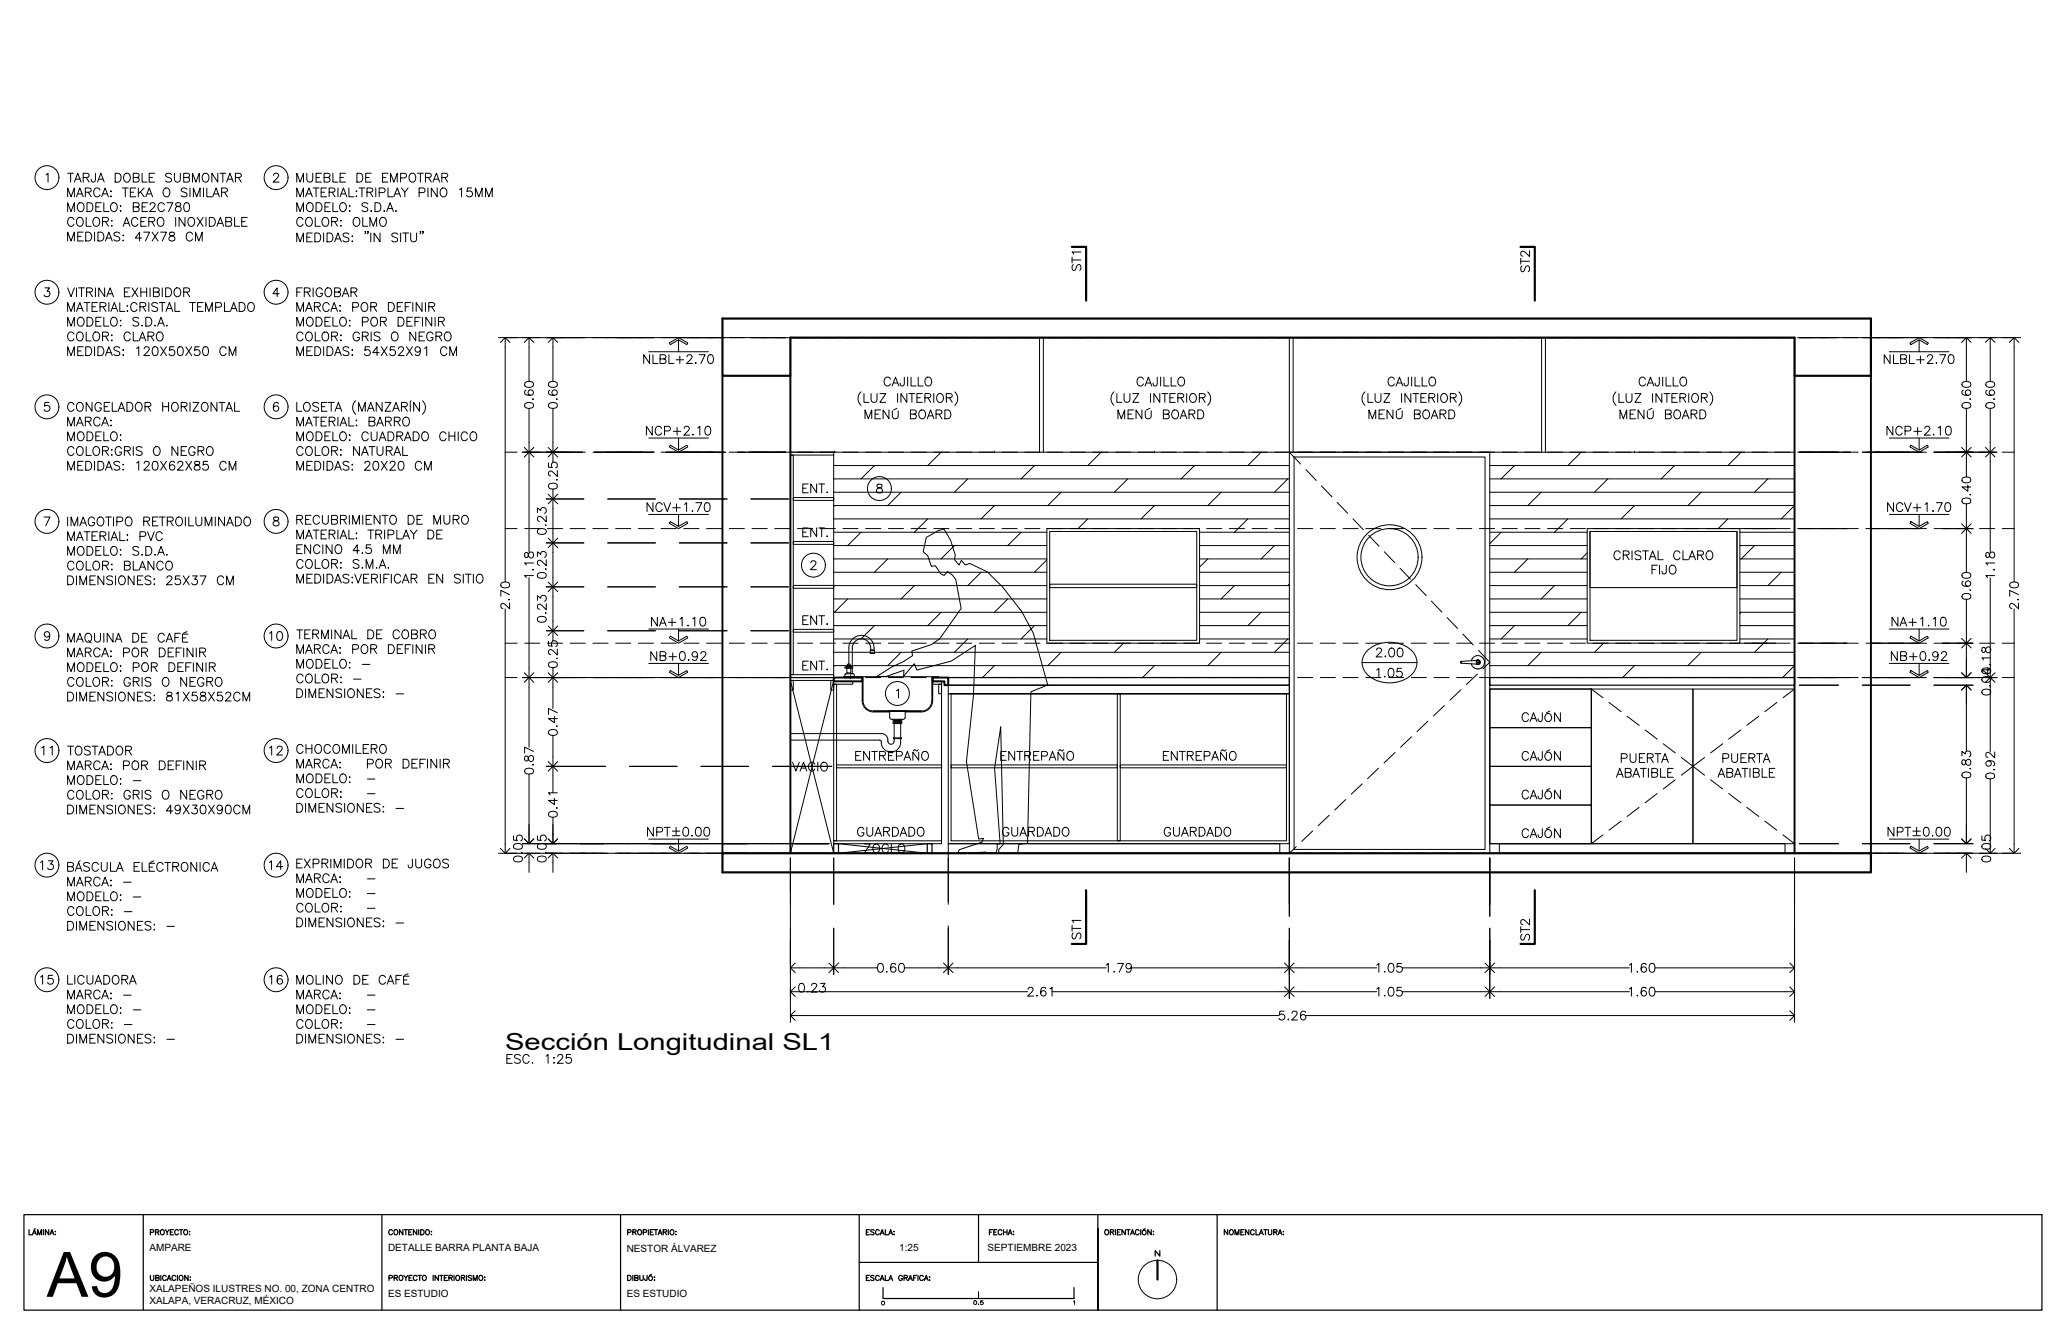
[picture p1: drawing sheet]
<svg xmlns="http://www.w3.org/2000/svg" width="432mm" height="279mm" viewBox="0 0 432 279" stroke-linecap="round" stroke-linejoin="round" font-family="sans-serif">
<defs><g id="words">
<text font-size="13.1" x="9.8" y="271.6">A9</text>
<g font-size="5.3">
<text x="55.7" y="135.5">10</text>
<text x="135.5" y="139.7">NB+0.92</text>
<text x="395.5" y="139.7">NB+0.92</text>
<text x="317.9" y="152.4">CAJÓN</text>
<text x="178.5" y="160.5">ENTREPAÑO</text>
<text x="208.8" y="160.5">ENTREPAÑO</text>
<text x="242.7" y="160.5">ENTREPAÑO</text>
<text x="317.9" y="160.5">CAJÓN</text>
<text x="317.9" y="168.6">CAJÓN</text>
<text x="317.9" y="176.7">CAJÓN</text>
</g>
<g font-size="4.9">
<text x="227.5" y="57.9" transform="rotate(-90 227.5 57.9)">ST1</text>
<text x="321.7" y="58.2" transform="rotate(-90 321.7 58.2)">ST2</text>
<text x="134.1" y="77.3">NLBL+2.70</text>
<text x="394.1" y="77.3">NLBL+2.70</text>
<text x="134.4" y="92.4">NCP+2.10</text>
<text x="394.4" y="92.4">NCP+2.10</text>
<text x="167.2" y="104.4">ENT.</text>
<text x="134.8" y="108.3">NCV+1.70</text>
<text x="167.2" y="113.6">ENT.</text>
<text x="394.8" y="108.3">NCV+1.70</text>
<text x="337.3" y="118.5">CRISTAL CLARO</text>
<text x="345.4" y="121.4">FIJO</text>
<text x="167.2" y="131.9">ENT.</text>
<text x="135.5" y="132.3">NA+1.10</text>
<text x="395.5" y="132.3">NA+1.10</text>
<text x="167.2" y="141.5">ENT.</text>
<text x="287.5" y="138.6">2.00</text>
<text x="7.8" y="159.5">11</text>
<text x="55.7" y="159.5">12</text>
<text x="165.1" y="162.6">VACIO</text>
<text x="178.9" y="176.4">GUARDADO</text>
<text x="180.3" y="179.9">ZOCLO</text>
<text x="209.2" y="176.4">GUARDADO</text>
<text x="243.1" y="176.4">GUARDADO</text>
<text x="7.8" y="183.4">13</text>
<text x="55.4" y="183.4">14</text>
<text x="227.5" y="197.9" transform="rotate(-90 227.5 197.9)">ST1</text>
<text x="321.7" y="198.3" transform="rotate(-90 321.7 198.3)">ST2</text>
<text x="7.8" y="207.4">15</text>
<text x="55.7" y="207.4">16</text>
<text x="105.8" y="219.9">Sección Longitudinal SL1</text>
</g>
<text font-size="3.5" x="203.2" y="274.5">0.5</text>
<g font-size="2.1">
<text x="31.3" y="262.1">AMPARE</text>
<text x="81.3" y="262.1">DETALLE BARRA PLANTA BAJA</text>
<text x="131.3" y="262.3">NESTOR ÁLVAREZ</text>
<text x="188.4" y="262.1">1:25</text>
<text x="206.9" y="262.1">SEPTIEMBRE 2023</text>
<text x="31.3" y="270.6">XALAPEÑOS ILUSTRES NO. 00, ZONA CENTRO</text>
<text x="31.3" y="273.1">XALAPA, VERACRUZ, MÉXICO</text>
<text x="81.3" y="271.6">ES ESTUDIO</text>
<text x="131.3" y="271.6">ES ESTUDIO</text>
</g>
</g></defs>
<!-- layer: A-TEXTOS 2 -->
<g fill="none" stroke="#000" stroke-width=".25">
<path d="M6.1 257.5v1.1h.6M6.8 258.6l.4-1.1 .4 1.1M7 258.3h.5M7.4 257.3l-.2 .2M7.9 258.6v-1.1l.4 1.1 .4-1.1v1.1M9.1 257.5v1.1M10.2 257.5v1.1l-.7-1.1v1.1M10.5 258.6l.4-1.1 .4 1.1M10.6 258.3h.5M11.6 257.9v.1zM11.6 258.5v.1zM31.5 258.1h.6l.1-.4-.7-.2v1.1"/>
<path d="M32.6 258.1l.6-.1v-.3l-.6-.2v1.1M32.9 258.1l.4 .5M33.7 257.7l.1-.1a.48 .48 0 0 1 .6 .5 .48 .48 0 0 1-.7 .4l-.1-.3zM34.6 257.5l.4 .6v.5M35.4 257.5l-.4 .6M35.7 258.1h.4M36.4 257.5h-.7v1.1h.7M37.4 257.8a.39 .39 0 0 0-.5-.3 .39 .39 0 0 0-.3 .5v.2a.39 .39 0 0 0 .3 .4 .39 .39 0 0 0 .5-.2M37.6 257.5h.7M37.9 257.5v1.1M38.6 257.7l.1-.1a.5 .5 0 0 1 .6 .5 .5 .5 0 0 1-.6 .5l-.2-.4zM39.7 258h.1z"/>
<path d="M39.7 258.6h.1zM82.2 257.8a.4 .4 0 0 0-.4-.3 .4 .4 0 0 0-.4 .5v.2a.4 .4 0 0 0 .4 .4 .4 .4 0 0 0 .4-.2M82.7 257.6a.48 .48 0 0 1 .7 .5 .48 .48 0 0 1-.8 .4l-.1-.5zM84.4 257.5v1.1l-.7-1.1v1.1M84.7 257.5h.7M85 257.5v1.1M85.6 258.1h.4M86.3 257.5h-.7v1.1h.7M87.3 257.5v1.1l-.7-1.1v1.1M87.7 257.5v1.1M88.1 257.5h.4a.58 .58 0 0 1 .4 .6 .58 .58 0 0 1-.4 .5h-.4zM89.3 257.7l.1-.1a.5 .5 0 0 1 .6 .5 .5 .5 0 0 1-.6 .5l-.2-.4z"/>
<path d="M90.3 258h.1zM90.3 258.6h.1zM131.5 258.1h.6l.1-.4-.7-.2v1.1M132.6 258.1l.6-.1v-.3l-.6-.2v1.1M132.9 258.1l.4 .5M133.8 257.6a.5 .5 0 0 1 .6 .5 .5 .5 0 0 1-.6 .5l-.2-.4zM134.8 258.1h.6v-.4l-.6-.2v1.1M135.8 257.5v1.1M136.2 258.1h.5M136.9 257.5h-.7v1.1h.7M137.1 257.5h.7M137.4 257.5v1.1"/>
<path d="M137.9 258.6l.4-1.1 .4 1.1M138 258.3h.5M138.9 258.1l.7-.1v-.3l-.7-.2v1.1M139.3 258.1l.4 .5M140 257.5v1.1M140.6 257.6a.5 .5 0 0 1 .6 .5 .5 .5 0 0 1-.6 .5l-.2-.4zM141.6 258.6h.1zM141.6 257.9v.1zM181.5 258.1h.4M182.2 257.5h-.7v1.1h.7M183.1 257.7l-.2-.2-.5 .2 .1 .3 .6 .3-.2 .3-.5-.1M184.2 257.8a.39 .39 0 0 0-.4-.3 .39 .39 0 0 0-.4 .5v.2a.39 .39 0 0 0 .4 .4 .39 .39 0 0 0 .4-.2"/>
<path d="M184.4 258.6l.4-1.1 .4 1.1M184.6 258.3h.5M185.5 257.5v1.1h.6M186.2 258.6l.4-1.1 .4 1.1M186.4 258.3h.5M187.3 258.6h.1zM187.3 257.9v.1zM207.3 258.1h.4M208 257.5h-.7v1.1M208.2 258.1h.4M208.9 257.5h-.7v1.1h.7M209.9 257.8a.4 .4 0 0 0-.5-.3 .4 .4 0 0 0-.3 .5v.2a.4 .4 0 0 0 .3 .4 .4 .4 0 0 0 .5-.2"/>
<path d="M210.2 258.1h.8M210.2 257.5v1.1M211 257.5v1.1M211.2 258.6l.4-1.1 .4 1.1M211.4 258.3h.5M212.3 258h.1zM212.3 258.6h.1zM231.6 257.6a.5 .5 0 0 1 .7 .5 .5 .5 0 0 1-.7 .5l-.2-.4zM232.6 258.1l.6-.1 .1-.3-.7-.2v1.1M233 258.1l.3 .5M233.7 257.5v1.1M234.1 258.1h.4"/>
<path d="M234.8 257.5h-.7v1.1h.7M235.8 257.5v1.1l-.7-1.1v1.1M236 257.5h.8M236.4 257.5v1.1M236.9 258.6l.4-1.1 .4 1.1M237 258.3h.5M238.6 257.8a.39 .39 0 0 0-.4-.3 .39 .39 0 0 0-.3 .5v.2a.39 .39 0 0 0 .3 .4 .39 .39 0 0 0 .4-.2M239 257.5v1.1M239.9 257.3l-.4 .2M241.2 257.5v1.1l-.7-1.1v1.1M241.6 257.9v.1zM241.6 258.5v.1z"/>
<path d="M257.2 257.5v1.1l-.7-1.1v1.1M257.8 257.6a.48 .48 0 0 1 .6 .5 .48 .48 0 0 1-.7 .4l-.1-.5zM258.7 258.6v-1.1l.5 1.1 .4-1.1v1.1M260 258.1h.4M260.6 257.5h-.6v1.1h.6M261.7 257.5v1.1l-.8-1.1v1.1M262.8 257.8a.39 .39 0 0 0-.5-.3 .39 .39 0 0 0-.3 .5v.2a.39 .39 0 0 0 .3 .4 .39 .39 0 0 0 .5-.2M263.1 257.5v1.1h.6M263.8 258.6l.5-1.1 .4 1.1M264 258.3h.5M264.8 257.5h.7M265.1 257.5v1.1"/>
<path d="M265.7 257.5v.8l.3 .3 .4-.1v-1M266.9 258.1l.6-.1v-.3l-.6-.2v1.1M267.2 258.1l.4 .5M267.8 258.6l.4-1.1 .4 1.1M267.9 258.3h.5M268.9 257.9h.1M268.9 258.5h.1M31.5 267.1v.8l.3 .3 .4-.2v-.9M32.6 267.6h.6l.1-.4-.7-.1v1.1l.7-.1v-.4l-.2-.1M33.7 267.1v1.1M34.8 267.4a.39 .39 0 0 0-.4-.3 .39 .39 0 0 0-.3 .4v.3a.39 .39 0 0 0 .3 .4 .39 .39 0 0 0 .4-.3M35 268.2l.4-1.1 .4 1.1"/>
<path d="M35.2 267.8h.5M36.8 267.4a.39 .39 0 0 0-.4-.3 .39 .39 0 0 0-.4 .4v.3a.39 .39 0 0 0 .4 .4 .39 .39 0 0 0 .4-.3M37.2 267.1v1.1M37.6 267.3l.1-.1a.48 .48 0 0 1 .7 .5 .48 .48 0 0 1-.8 .3zM39.4 267.1v1.1l-.7-1.1v1.1M39.9 267.5v.1zM39.9 268.1v.1zM81.5 267.7l.6-.1 .1-.4-.7-.1v1.1M82.6 267.6h.6v-.4l-.6-.1v1.1M82.9 267.6l.4 .6M83.7 267.3l.1-.1a.48 .48 0 0 1 .6 .5 .48 .48 0 0 1-.7 .3zM84.6 267.1l.4 .5v.6"/>
<path d="M85.4 267.1l-.4 .5M85.7 267.6h.4M86.3 267.1h-.6v1.1h.6M87.4 267.4a.4 .4 0 0 0-.5-.3 .4 .4 0 0 0-.3 .4v.3a.4 .4 0 0 0 .3 .4 .4 .4 0 0 0 .5-.3M87.6 267.1h.7M87.9 267.1v1.1M88.6 267.3l.1-.1a.48 .48 0 0 1 .6 .5 .48 .48 0 0 1-.7 .3zM90.7 267.1v1.1M91.9 267.1v1.1l-.8-1.1v1.1M92.1 267.1h.7M92.5 267.1v1.1M93.1 267.6h.4"/>
<path d="M93.7 267.1h-.6v1.1h.6M94.1 267.6h.6v-.4l-.6-.1v1.1M94.4 267.6l.4 .6M95.1 267.1v1.1M95.6 267.3l.1-.1a.48 .48 0 0 1 .6 .5 .48 .48 0 0 1-.7 .3l-.1-.2zM96.7 267.6h.6v-.4l-.6-.1v1.1M97 267.6l.4 .6M97.7 267.1v1.1M98.8 267.3l-.3-.2-.4 .2 .1 .2 .6 .3-.1 .3-.4 .1-.2-.2M99.2 268.2v-1.1l.4 1.1 .4-1.1v1.1M100.5 267.2a.48 .48 0 0 1 .7 .5 .48 .48 0 0 1-.8 .3l-.1-.5zM101.6 267.5h.1"/>
<path d="M101.6 268.1h.1M131.5 267.1h.4a.57 .57 0 0 1 .3 .6 .57 .57 0 0 1-.3 .5h-.4zM132.6 267.1v1.1M133 267.6h.6v-.4l-.6-.1v1.1l.6-.1 .1-.3-.3-.2M134 267.1v.8l.4 .3 .3-.2 .1-.9M135.6 267.1l-.1 1h-.3l-.1-.3M136.5 266.9l-.4 .2M137.1 267.5h.1zM137.1 268.1h.1zM181.5 267.6h.4M182.2 267.1h-.7v1.1h.7M183.1 267.3l-.2-.2-.5 .2 .1 .2 .6 .4-.2 .3-.5-.2"/>
<path d="M184.2 267.4a.39 .39 0 0 0-.4-.3 .39 .39 0 0 0-.4 .4v.3a.39 .39 0 0 0 .4 .4 .39 .39 0 0 0 .4-.3M184.4 268.2l.4-1.1 .4 1.1M184.6 267.8h.5M185.5 267.1v1.1h.6M186.2 268.2l.4-1.1 .4 1.1M186.4 267.8h.5M189.1 267.4a.39 .39 0 0 0-.5-.3 .39 .39 0 0 0-.3 .4v.3a.38 .38 0 0 0 .4 .4 .38 .38 0 0 0 .4-.4h-.3M189.4 267.6h.6l.1-.4-.7-.1v1.1M189.8 267.6l.3 .6M190.3 268.2l.4-1.1 .4 1.1M190.5 267.8h.5M191.4 267.6h.4"/>
<path d="M192.1 267.1h-.7v1.1M192.3 267.1v1.1M193.4 267.4a.4 .4 0 0 0-.4-.3 .4 .4 0 0 0-.3 .4v.3a.4 .4 0 0 0 .3 .4 .4 .4 0 0 0 .4-.3M193.6 268.2l.5-1.1 .4 1.1M193.8 267.8h.5M194.7 267.5h.1zM194.8 268.1v.1z"/>
<circle cx="239.7" cy="258.1" r=".47"/>
<circle cx="136.3" cy="267.7" r=".47"/>
</g>
<!-- layer: 0 -->
<path d="M5 254.4h422.8v20h-422.8zM30 254.4v20M80 254.4v20M130 254.4v20M180 254.4v20M205 254.4v10M230 254.4v20M255 254.4v20M180 264.4h50M230 274.4v-17.1v17.1" fill="none" stroke="#000" stroke-width=".25"/>
<!-- layer: A-SOLAPA -->
<g fill="none" stroke="#000" stroke-width=".21">
<path d="M224.9 272.6l.2-.2v.8"/>
<circle cx="185" cy="272.9" r=".37"/>
<circle cx="242.5" cy="268" r="4"/>
</g>
<path d="M185 269.7v2.3h40v-2.3M243 261.9v1.2l-1-1.2v1.2" fill="none" stroke="#000" stroke-width=".25"/>
<path d="M242.5 264v4" fill="none" stroke="#000" stroke-width=".46"/>
<!-- layer: A-PROYECCIONES -->
<g fill="none" stroke="#000" stroke-width=".21">
<path d="M105.8 70.7h2.5M109.9 70.7h3.2M114.7 70.7h3.2M119.5 70.7h3.1M124.2 70.7h3.2M129 70.7h3.2M133.7 70.7h3.2M138.5 70.7h3.2M143.3 70.7h3.1M148 70.7h3.2M152.8 70.7h3.2M157.6 70.7h3.1"/>
<path d="M162.3 70.7h3.2M167.1 70.7h3.2M171.8 70.7h3.2M176.6 70.7h3.2M181.4 70.7h3.1M186.1 70.7h3.2M190.9 70.7h3.2M195.6 70.7h3.2M200.4 70.7h3.2M205.2 70.7h3.1M209.9 70.7h3.2M214.7 70.7h3.2"/>
<path d="M219.5 70.7h3.1M224.2 70.7h3.2M229 70.7h3.2M233.7 70.7h3.2M238.5 70.7h3.2M243.3 70.7h3.1M248 70.7h3.2M252.8 70.7h3.2M257.6 70.7h3.1M262.3 70.7h3.2M267.1 70.7h3.2M271.8 70.7h3.2"/>
<path d="M276.6 70.7h3.2M281.4 70.7h3.1M286.1 70.7h3.2M290.9 70.7h3.2M295.7 70.7h3.1M300.4 70.7h3.2M305.2 70.7h3.2M309.9 70.7h3.2M314.7 70.7h3.2M319.5 70.7h3.1M324.2 70.7h3.2M329 70.7h3.2"/>
<path d="M333.8 70.7h3.1M338.5 70.7h3.2M343.3 70.7h3.2M348 70.7h3.2M352.8 70.7h3.2M357.6 70.7h3.1M362.3 70.7h3.2M367.1 70.7h3.2M371.9 70.7h3.1M376.6 70.7h3.2M381.4 70.7h3.2M386.1 70.7h3.2"/>
<path d="M390.9 70.7h3.2M395.7 70.7h3.1M400.4 70.7h3.2M405.2 70.7h3.2M410 70.7h3.1M414.7 70.7h3.2M419.5 70.7h2.5M105.8 94.7h2.5M109.9 94.7h3.2M114.7 94.7h3.2M119.5 94.7h3.1M124.2 94.7h3.2"/>
<path d="M129 94.7h3.2M133.7 94.7h3.2M138.5 94.7h3.2M143.3 94.7h3.1M148 94.7h3.2M152.8 94.7h3.2M157.6 94.7h3.1M162.3 94.7h3.2M167.1 94.7h3.2M171.8 94.7h3.2M176.6 94.7h3.2M181.4 94.7h3.1"/>
<path d="M186.1 94.7h3.2M190.9 94.7h3.2M195.6 94.7h3.2M200.4 94.7h3.2M205.2 94.7h3.1M209.9 94.7h3.2M214.7 94.7h3.2M219.5 94.7h3.1M224.2 94.7h3.2M229 94.7h3.2M233.7 94.7h3.2M238.5 94.7h3.2"/>
<path d="M243.3 94.7h3.1M248 94.7h3.2M252.8 94.7h3.2M257.6 94.7h3.1M262.3 94.7h3.2M267.1 94.7h3.2M270.1 94.7l2.4 2.5M271.8 94.7h3.2M273.6 98.3l2.2 2.3M276.6 94.7h3.2M281.4 94.7h3.1M286.1 94.7h3.2"/>
<path d="M290.9 94.7h3.2M295.7 94.7h3.1M300.4 94.7h3.2M305.2 94.7h3.2M309.9 94.7h3.2M314.7 94.7h3.2M319.5 94.7h3.1M324.2 94.7h3.2M329 94.7h3.2M333.8 94.7h3.1M338.5 94.7h3.2M343.3 94.7h3.2"/>
<path d="M348 94.7h3.2M352.8 94.7h3.2M357.6 94.7h3.1M362.3 94.7h3.2M367.1 94.7h3.2M371.9 94.7h3.1M376.6 94.7h3.2M381.4 94.7h3.2M386.1 94.7h3.2M390.9 94.7h3.2M395.7 94.7h3.1M400.4 94.7h3.2"/>
<path d="M405.2 94.7h3.2M410 94.7h3.1M414.7 94.7h3.2M419.5 94.7h2.5M105.8 110.7h2.5M109.9 110.7h3.2M114.7 110.7h3.2M119.5 110.7h3.1M124.2 110.7h3.2M129 110.7h3.2M133.7 110.7h3.2M138.5 110.7h3.2"/>
<path d="M143.3 110.7h3.1M148 110.7h3.2M152.8 110.7h3.2M157.6 110.7h3.1M162.3 110.7h3.2M176.6 110.7h3.2M181.4 110.7h3.1M186.1 110.7h3.2M190.9 110.7h3.2M195.6 110.7h3.2M200.4 110.7h3.2M205.2 110.7h3.1"/>
<path d="M209.9 110.7h3.2M214.7 110.7h3.2M219.5 110.7h3.1M224.2 110.7h3.2M229 110.7h3.2M233.7 110.7h3.2M238.5 110.7h3.2M243.3 110.7h3.1M248 110.7h3.2M252.8 110.7h3.2M257.6 110.7h3.1M262.3 110.7h3.2"/>
<path d="M267.1 110.7h3.2M271.8 110.7h3.2M276.6 110.7h3.2M276.9 101.8l2.2 2.3M280.2 105.2l2.2 2.3M281.4 110.7h3.1M283.5 108.7l2.1 2.3M286.1 110.7h3.2M286.7 112.1l2.2 2.3M290 115.6l2.2 2.3M290.9 110.7h3.2M293.3 119l2.2 2.3"/>
<path d="M295.7 110.7h3.1M300.4 110.7h3.2M305.2 110.7h3.2M309.9 110.7h3.2M314.7 110.7h3.2M319.5 110.7h3.1M324.2 110.7h3.2M329 110.7h3.2M333.8 110.7h3.1M338.5 110.7h3.2M343.3 110.7h3.2M348 110.7h3.2"/>
<path d="M352.8 110.7h3.2M357.6 110.7h3.1M362.3 110.7h3.2M367.1 110.7h3.2M371.9 110.7h3.1M376.6 110.7h3.2M381.4 110.7h3.2M386.1 110.7h3.2M390.9 110.7h3.2M395.7 110.7h3.1M400.4 110.7h3.2M405.2 110.7h3.2"/>
<path d="M410 110.7h3.1M414.7 110.7h3.2M419.5 110.7h2.5M105.8 134.7h2.5M109.9 134.7h3.2M114.7 134.7h3.2M119.5 134.7h3.1M124.2 134.7h3.2M129 134.7h3.2M148 134.7h3.2M152.8 134.7h3.2M157.6 134.7h3.1"/>
<path d="M162.3 134.7h3.2M167.1 134.7h3.2M171.8 134.7h3.2M176.6 134.7h3.2M181.4 134.7h3.1M186.1 134.7h3.2M190.9 134.7h3.2M195.6 134.7h3.2M200.4 134.7h3.2M205.2 134.7h3.1M209.9 134.7h3.2M214.7 134.7h3.2"/>
<path d="M219.5 134.7h3.1M224.2 134.7h3.2M229 134.7h3.2M233.7 134.7h3.2M238.5 134.7h3.2M243.3 134.7h3.1M248 134.7h3.2M252.8 134.7h3.2M257.6 134.7h3.1M262.3 134.7h3.2M267.1 134.7h3.2M271.8 134.7h3.2"/>
<path d="M276.6 134.7h3.2M281.4 134.7h3.1M295.7 134.7h3.1M296.6 122.4l2.2 2.3M299.9 125.9l2.2 2.3M300.4 134.7h3.2M303.2 129.3l2.2 2.3M305.2 134.7h3.2M306.5 132.8l2.2 2.3M309.8 136.2l2.3 2.5-1.4 1.4M309.9 134.7h3.2M314.7 134.7h3.2"/>
<path d="M319.5 134.7h3.1M324.2 134.7h3.2M329 134.7h3.2M333.8 134.7h3.1M338.5 134.7h3.2M343.3 134.7h3.2M348 134.7h3.2M352.8 134.7h3.2M357.6 134.7h3.1M362.3 134.7h3.2M367.1 134.7h3.2M371.9 134.7h3.1"/>
<path d="M376.6 134.7h3.2M381.4 134.7h3.2M386.1 134.7h3.2M390.9 134.7h3.2M410 134.7h3.1M414.7 134.7h3.2M419.5 134.7h2.5M105.8 141.9h2.5M109.9 141.9h3.2M114.7 141.9h3.2M119.5 141.9h3.1M124.2 141.9h3.2"/>
<path d="M129 141.9h3.2M133.7 141.9h3.2M138.5 141.9h3.2M143.3 141.9h3.1M148 141.9h3.2M152.8 141.9h3.2M157.6 141.9h3.1M162.3 141.9h3.2M176.6 141.9h3.2M181.4 141.9h3.1M186.1 141.9h3.2M190.9 141.9h3.2"/>
<path d="M195.6 141.9h3.2M200.4 141.9h3.2M205.2 141.9h3.1M209.9 141.9h3.2M214.7 141.9h3.2M219.5 141.9h3.1M224.2 141.9h3.2M229 141.9h3.2M233.7 141.9h3.2M238.5 141.9h3.2M243.3 141.9h3.1M248 141.9h3.2"/>
<path d="M252.8 141.9h3.2M257.6 141.9h3.1M262.3 141.9h3.2M267.1 141.9h3.2M271.8 141.9h3.2M276.6 141.9h3.2M281.4 141.9h3.1M286.1 141.9h3.2M290.9 141.9h3.2M292.3 157.6l-2.3 2.2M295.7 141.9h3.1M295.7 154.3l-2.3 2.2"/>
<path d="M299.2 151l-2.3 2.2M300.4 141.9h3.2M302.6 147.8l-2.3 2.2M305.2 141.9h3.2M306.1 144.5l-2.3 2.2M309.5 141.2l-2.3 2.2M309.9 141.9h3.2M314.7 141.9h3.2M319.5 141.9h3.1M324.2 141.9h3.2M329 141.9h3.2M333.4 144.3l2.4 1.9"/>
<path d="M333.8 141.9h3.1M337.1 147.1l2.5 1.9M338.5 141.9h3.2M340.9 150l2.5 1.9M343.3 141.9h3.2M344.7 152.9l2.5 1.9M348 141.9h3.2M348.5 155.8l2.5 1.9M352.3 158.7l2.4 1.8-2.4 1.9M352.8 141.9h3.2M357.1 158.7l-2.4 1.8 2.4 1.9M357.6 141.9h3.1"/>
<path d="M360.9 155.8l-2.5 1.9M362.3 141.9h3.2M364.7 152.9l-2.5 1.9M367.1 141.9h3.2M368.5 150l-2.5 1.9M371.9 141.9h3.1M372.3 147.1l-2.5 1.9M376 144.3l-2.5 1.9M376.6 141.9h3.2M381.4 141.9h3.2M386.1 141.9h3.2M390.9 141.9h3.2"/>
<path d="M395.7 141.9h3.1M400.4 141.9h3.2M405.2 141.9h3.2M410 141.9h3.1M414.7 141.9h3.2M419.5 141.9h2.5M105.8 178.7h2.5M109.9 178.7h3.2M114.7 178.7h3.2M119.5 178.7h3.1M124.2 178.7h3.2M129 178.7h3.2"/>
<path d="M133.7 178.7h3.2M138.5 178.7h3.2M143.3 178.7h3.1M148 178.7h3.2M152.8 178.7h3.2M157.6 178.7h3.1M162.3 178.7h3.2M167.1 178.7h3.2M171.8 178.7h3.2M176.6 178.7h3.2M190.9 178.7h3.2M195.6 178.7h3.2"/>
<path d="M200.4 178.7h3.2M205.2 178.7h3.1M209.9 178.7h3.2M214.7 178.7h3.2M219.5 178.7h3.1M224.2 178.7h3.2M229 178.7h3.2M233.7 178.7h3.2M238.5 178.7h3.2M243.3 178.7h3.1M248 178.7h3.2M252.8 178.7h3.2"/>
<path d="M257.6 178.7h3.1M262.3 178.7h3.2M267.1 178.7h3.2M271.6 177.3l-1.5 1.4M271.8 178.7h3.2M275 174l-2.3 2.2M276.6 178.7h3.2M278.5 170.8l-2.3 2.1M281.4 178.7h3.1M281.9 167.5l-2.3 2.2M285.4 164.2l-2.3 2.2M286.1 178.7h3.2"/>
<path d="M288.8 160.9l-2.3 2.2M290.9 178.7h3.2M295.7 178.7h3.1M300.4 178.7h3.2M305.2 178.7h3.2M309.9 178.7h3.2M314.7 178.7h3.2M319.5 178.7h3.1M324.2 178.7h3.2M329 178.7h3.2M333.8 178.7h3.1M335.8 174.9l-2.4 1.8"/>
<path d="M338.5 178.7h3.2M339.6 172l-2.5 1.9M343.3 178.7h3.2M343.4 169.1l-2.5 1.9M347.2 166.2l-2.5 1.9M348 178.7h3.2M351 163.3l-2.5 1.9M352.8 178.7h3.2M357.6 178.7h3.1M358.4 163.3l2.5 1.9M362.2 166.2l2.5 1.9M362.3 178.7h3.2"/>
<path d="M366 169.1l2.5 1.9M367.1 178.7h3.2M369.8 172l2.5 1.9M371.9 178.7h3.1M373.5 174.9l2.5 1.8M376.6 178.7h3.2M381.4 178.7h3.2M386.1 178.7h3.2M390.9 178.7h3.2M395.7 178.7h3.1M400.4 178.7h3.2M405.2 178.7h3.2"/>
<path d="M410 178.7h3.1M414.7 178.7h3.2M419.5 178.7h2.5"/>
</g>
<!-- layer: A-HATCH -->
<g fill="none" stroke="#000" stroke-width=".21">
<path d="M174.7 97.5h95.4M174.8 94.7h.1M183.2 97.5l-2.8 2.8M197.2 94.7l-2.8 2.8M208.3 94.7h.1M216.7 97.5l-2.8 2.8M230.7 94.7l-2.8 2.8M241.9 94.7h.1M250.3 97.5l-2.8 2.8M264.2 94.7l-2.8 2.8M312.1 97.5h63.9M317.3 97.5l-2.8 2.8"/>
<path d="M331.3 94.7l-2.8 2.8M342.4 94.7h.1M350.8 97.5l-2.8 2.8M364.8 94.7l-2.8 2.8M174.7 100.3h95.4M174.7 103.1h95.4M174.7 105.9h95.4M174.7 108.7h95.4M174.7 111.5h44.6M174.7 114.3h44.6M174.7 117.1h44.6M174.7 119.9h44.6"/>
<path d="M180.4 111.5l-2.8 2.8M186 117.1l-2.8 2.8M188.8 103.1l-2.8 2.8M194.4 108.7l-2.8 2.8M200 114.3l-2.8 2.8M202.8 100.3l-2.8 2.8M205.5 119.9l-2.7 2.8M208.3 105.9l-2.8 2.8M213.9 111.5l-2.8 2.8M219.3 117.3l-2.6 2.6M222.3 103.1l-2.8 2.8M227.9 108.7l-2 2"/>
<path d="M236.3 100.3l-2.8 2.8M241.9 105.9l-2.8 2.8M251.3 111.5h18.8M251.3 114.3h18.8M251.3 117.1h18.8M251.3 119.9h18.8M253 117.1l-1.7 1.7M255.8 103.1l-2.8 2.8M261.4 108.7l-2.8 2.8M267 114.3l-2.8 2.8M269.8 100.3l-2.8 2.8M312.1 100.3h63.9"/>
<path d="M312.1 103.1h63.9M312.1 105.9h63.9l-2.8 2.8M312.1 108.7h63.9M312.1 111.5h20.4M312.1 114.3h20.4M312.1 117.1h20.4M312.1 119.9h20.4M314.5 111.5l-2.4 2.4M320.1 117.1l-2.8 2.8M322.9 103.1l-2.8 2.8M328.5 108.7l-2.8 2.8M332.5 115.8l-1.2 1.3"/>
<path d="M336.9 100.3l-2.8 2.8M342.4 105.9l-2.7 2.8M356.4 103.1l-2.8 2.8M362 108.7l-2 2M364.5 111.5h11.5M364.5 114.3h11.5M364.5 117.1h11.5M364.5 119.9h11.5M367.6 114.3l-2.8 2.8M370.4 100.3l-2.8 2.8M373.2 119.9l-2.8 2.8M174.7 122.7h44.6"/>
<path d="M174.7 125.4h44.6M174.7 128.2h44.6M174.7 131h44.6M174.7 133.8h44.6M174.7 136.6h95.4M174.7 139.4h95.4M177.6 125.4l-2.8 2.8M183.2 131l-2.8 2.8M188.8 136.6l-2.8 2.8M191.6 122.7l-2.8 2.7M197.2 128.2l-2.8 2.8M202.8 133.8l-2.8 2.8"/>
<path d="M208.3 139.4l-2.5 2.5M211.1 125.4l-2.8 2.8M216.7 131l-2.8 2.8M222.3 136.6l-2.8 2.8M235.4 134.7l-1.9 1.9M241.9 139.4l-2.5 2.5M251.3 122.7h18.8M251.3 125.4h18.8M251.3 128.2h18.8M251.3 131h18.8M251.3 133.8h18.8M255.8 136.6l-2.8 2.8"/>
<path d="M258.6 122.7l-2.8 2.7M264.2 128.2l-2.8 2.8M269.8 133.8l-2.8 2.8M270.1 122.3l-.3 .4M312.1 122.7h20.4M312.1 125.4h20.4M312.1 128.2h20.4M312.1 131h20.4M312.1 133.8h20.4M312.1 136.6h63.9M312.1 139.4h63.9l-2.5 2.5M317.3 131l-2.8 2.8"/>
<path d="M322.9 136.6l-2.8 2.8M325.7 122.7l-2.8 2.7M331.3 128.2l-2.8 2.8M336 134.7l-1.9 1.9M342.4 139.4l-2.4 2.5M356.4 136.6l-2.8 2.8M364.5 122.7h11.5M364.5 125.4h11.5M364.5 128.2h11.5M364.5 131h11.5M364.5 133.8h11.5M364.8 128.2l-.3 .3"/>
<path d="M370.4 133.8l-2.8 2.8M376 128.2h.1"/>
</g>
<!-- layer: A-MUEBLES FIJOS -->
<g fill="none" stroke="#000" stroke-width=".21">
<path d="M165.6 70.7h210.4v24h-210.4zM217.8 70.7v24M218.6 70.7v24M270.1 70.7v24M270.9 70.7v24M323 70.7v24M323.8 70.7v24M165.6 95.3h.6v46h-.6zM165.6 94.7h9.1v.6h-9.1zM271.1 95.7h40v82.2h-40zM166.2 113.4h8.5v.6h-8.5zM166.2 104.2h8.5v.6h-8.5z"/>
<path d="M219.9 111.3h30.8v22.8h-30.8zM333.1 111.3h30.8v22.8h-30.8zM333.1 111.3h30.8v11.8h-30.8zM166.2 131.8h8.5v.6h-8.5zM166.2 122.6h8.5v.6h-8.5zM177.3 139.7h1.1M177.3 139.9h1.1M177.4 139.9v1h.8l.2 .2M177.5 139.7h-.5v.2h.5M177.5 139.7v-.3h.7v.3M178.2 139.7h.4l.1 .2h-.5M178.2 139.7v.2"/>
<path d="M178.2 139.7a.5 .5 0 0 0-.7 .2h.7M178.2 139.9v1M178.6 139.9v1.2M182.3 136.2v.7h.9v-.7h-.9l.1-.1 .8 .1M182.4 136.1a1.95 1.95 0 0 0-1.7-2.3 1.95 1.95 0 0 0-2.1 1.9v4M183.1 136.1a2.67 2.67 0 0 0-2.4-3 2.67 2.67 0 0 0-2.9 2.6v3.7M219.9 122.4h30.8v.7h-30.8zM308.3 138.4a1.39 1.39 0 0 1 2.1-.8 1.39 1.39 0 0 1 0 2.3 1.39 1.39 0 0 1-2.1-.9M308.3 138.4l-2.1 .1a.2 .2 0 0 0-.2 .2 .2 .2 0 0 0 .2 .2l2.1 .1M308.3 139l1 .1M309.3 138.3a.5 .5 0 0 1 .7 .1 .5 .5 0 0 1 0 .7 .5 .5 0 0 1-.7 0M309.3 138.3l.5 .1"/>
<path d="M309.3 138.3h.1M309.3 138.3l-1 .1M309.8 138.4a.36 .36 0 0 0-.5 .2 .36 .36 0 0 0 .2 .4 .36 .36 0 0 0 .5-.2M309.8 138.4l.2 .3M309.8 138.4l.2 .2-.1 .4-.6 .1M310 138.7v.1M310 138.7h-.5h.5M310 138.7h.1M165.6 141.9h9.1v.6h-9.1zM165.6 142.5h.6v2h-.6zM165.6 141.3h9.1v.6h-9.1zM174.1 142.5h.6v2h-.6z"/>
<path d="M174.7 143.3h.6v32.8h-.6zM174.7 142.7h4v.6h-4zM177.1 141.2l1.8-.1 .1 .6h-2zM177.4 140.9l-.2 .2M178.2 141.4v.8M180.8 141.7h14.4M183 148.9a2.19 2.19 0 0 1-2.2-2.2v-5h-4.1v.2h3.9v4.8a2.34 2.34 0 0 0 2.4 2.4h3.4M185.9 148.9h4.2M186 154.9a1.31 1.31 0 0 0-1.3-1.3h-19.1v1.4h18.7M186.4 150.3l.3 .3M186.4 148.9v1.4M187.1 150.7v.9h1.8v-.9"/>
<path d="M187.3 151.6v2.9M188.7 151.6v2.9M188.8 151.4h-1.5M188.8 151.2l-1.5 .1M188.8 151.1l-1.5 .1M188.8 151l-1.5 .1M188.8 150.9h-1.5M188.8 150.7l-1.5 .1M189.6 148.9v1.4l-.1 .3-2.7 .1M189.6 149.1h3.4M193 148.9a2.2 2.2 0 0 0 2.2-2.2v-5h1.5v.2h-1.3v4.8a2.37 2.37 0 0 1-2.4 2.4M193 148.9h-10h10"/>
<path d="M195.4 142.7h1.9v.6h-1.9zM196.7 143.3h.6v2h-.6zM197.3 142.7v33.4M198.7 145.3h71.4v31.4h-71.4zM198.7 143.5h71.4v1.8h-71.4zM199.3 145.3h70.2v30.8h-70.2zM234.1 145.3h.6v30.8h-.6zM312.1 144.3h42.6v32.4h-21.3v-32.4v32.4h-21.3zM312.1 152.4h21.3v8.1h-21.3zM312.1 144.3h21.3v8.1h-21.3zM354.7 144.3h21.3v32.4h-21.3zM174.7 176.1h22.6v.6h-22.6z"/>
<path d="M175.3 160.2h22v.6h-22zM198.7 176.7h69.4v2h-69.4zM199.3 160.2h34.8v.6h-34.8zM234.7 160.2h34.8v.6h-34.8zM312.1 168.6h21.3v8.1h-21.3zM312.1 160.5h21.3v8.1h-21.3zM314.1 176.7h59.9v2h-59.9z"/>
<circle cx="291.1" cy="116.7" r="6.8"/>
<circle cx="291.1" cy="116.7" r="6"/>
<circle cx="177.8" cy="139.4" r=".34"/>
</g>
<!-- layer: A-MUROS -->
<path d="M151.4 78.7v100M165.6 78.7v100M376 78.7v100M392 78.7v100" fill="none" stroke="#000" stroke-width=".4"/>
<!-- layer: A-LOSA -->
<path d="M151.4 66.7h240.6v12h-16v-8h-210.4v8h-14.2zM151.4 178.7h240.6v4h-240.6z" fill="none" stroke="#000" stroke-width=".46"/>
<!-- layer: A-MUROS -->
<path d="M174.7 95.3v46M219.3 110.7h32v24h-32zM332.5 110.7h32v24h-32zM270.1 178.7v-84h42v84" fill="none" stroke="#000" stroke-width=".21"/>
<!-- layer: A-MUEBLES FIJOS -->
<path d="M198.7 141.9h71.4v1.6h-71.4zM312.1 141.9h63.9v1.6h-63.9zM174.7 176.7h1v2h-1zM194.3 176.7h1v2h-1z" fill="none" stroke="#000" stroke-width=".25"/>
<!-- layer: A-TEXTOS 3 -->
<g fill="none" stroke="#000" stroke-width=".21">
<path d="M9.6 36.6l.5-.3v1.8M14.2 36.3h1.2M14.8 36.3v1.8M15.6 38.1l.7-1.8 .7 1.8M15.8 37.5h.9M17.4 37.2l1.1-.1 .2-.5-.5-.3h-.8v1.8M18.1 37.2l.6 .9M20 36.3l-.1 1.7-.3 .1h-.3l-.2-.6M20.4 38.1l.7-1.8 .7 1.8M20.7 37.5h.9M21 39.8a.68 .68 0 0 0-.8-.4 .68 .68 0 0 0-.6 .7v.4a.68 .68 0 0 0 .6 .7 .68 .68 0 0 0 .8-.4M24.1 36.3h.6a.99 .99 0 0 1 .7 .9 .99 .99 0 0 1-.7 .9h-.6z"/>
<path d="M25.6 39.4h1.3M26.1 36.6a.77 .77 0 0 1 1-.2 .77 .77 0 0 1 .2 1 .71 .71 0 0 1-.7 .8 .71 .71 0 0 1-.7-.8zM26.2 39.4v1.8M27.9 37.2l1.1-.1 .1-.3v-.3l-.4-.2h-.8v1.8h.8a.49 .49 0 0 0 .5-.4 .49 .49 0 0 0-.5-.5M28.4 39.4h-1.1v1.8h1.1M29 39.4v1.8M29.8 36.3v1.8h1M30.2 39.4l-1.2 1.2M31.3 37.2h.7M32.4 36.3h-1.1v1.8h1.1M34.3 39.6a.69 .69 0 0 1 .8-.2 .69 .69 0 0 1 .5 .7v.4a.7 .7 0 0 1-.7 .7 .7 .7 0 0 1-.7-.7zM35.9 36.6a.69 .69 0 0 0-.6-.3 .69 .69 0 0 0-.6 .4l.2 .3 .9 .3a.44 .44 0 0 1 0 .8 .85 .85 0 0 1-1.1-.2"/>
<path d="M36.5 36.3v1.3a.63 .63 0 0 0 .7 .5 .63 .63 0 0 0 .6-.5v-1.3M38.5 37.2l1-.1 .2-.3-.1-.3-.3-.2h-.8v1.8h.8a.49 .49 0 0 0 .4-.4 .49 .49 0 0 0-.4-.5M39.2 39.6a.69 .69 0 0 0-.7-.3 .69 .69 0 0 0-.5 .5l.1 .3 .9 .3a.44 .44 0 0 1 0 .7 .85 .85 0 0 1-1-.1M39.8 39.4v1.8M40.3 38.1v-1.8l.7 1.8 .8-1.8v1.8M42.6 39.4v1.8M42.7 36.4a.92 .92 0 0 1 1.1 .6 .92 .92 0 0 1-.6 1.1 .97 .97 0 0 1-.9-.6 .97 .97 0 0 1 .4-1.1zM43.3 39.4v1.8h1.1M45.6 36.3v1.8l-1.2-1.8v1.8M46.1 36.3h1.2M46.7 36.3v1.8M47.5 38.1l.7-1.8 .7 1.8"/>
<path d="M47.7 37.5h.9M49.3 37.2l1.1-.1 .2-.3-.1-.3-.4-.2h-.8v1.8M49.9 37.2l.7 .9M57.3 36.7l.4-.4 .6 .2a.55 .55 0 0 1-.2 .8l-.9 .8h1.3M62.2 38.1v-1.8l.7 1.8 .7-1.8v1.8M64.3 36.3v1.3a.63 .63 0 0 0 .6 .5 .63 .63 0 0 0 .6-.5v-1.3M65.6 39.4h1.2M66.2 37.2h.7M66.2 39.4v1.8M67.4 36.3h-1.2v1.8h1.2M67.9 37.2l1.1-.1 .1-.3-.1-.3-.3-.2h-.8v1.8h.8a.49 .49 0 0 0 .5-.4 .49 .49 0 0 0-.5-.5M68.4 39.4h-1.1v1.8h1.1"/>
<path d="M69.7 36.3v1.8h1.1M70.8 39.4v1.8M71.2 37.2h.8M72.4 36.3h-1.2v1.8h1.2M73.1 39.4v1.8h1.1M74.8 36.3h.6a.99 .99 0 0 1 .6 .9 .99 .99 0 0 1-.6 .9h-.6zM75.2 39.4h1.2M75.8 39.4v1.8M76.6 37.2h.7M77.8 36.3h-1.2v1.8h1.2M78.7 39.4v1.8M80.1 37.2h.7"/>
<path d="M81.3 36.3h-1.2v1.8h1.2M81.3 39.4v1.8h1M81.8 38.1v-1.8l.7 1.8 .7-1.8v1.8M83.9 37.3h.8a.49 .49 0 0 0 .5-.5 .49 .49 0 0 0-.5-.5h-.8v1.8M84.1 39.4l.7 .9v.9M85.5 39.4l-.7 .9M86 36.4a.92 .92 0 0 1 1.1 .6 .92 .92 0 0 1-.5 1.1 .97 .97 0 0 1-.9-.6 .97 .97 0 0 1 .3-1.1zM87.5 36.3h1.2M88.1 36.3v1.8M89.1 37.2l1.1-.1 .2-.3-.1-.3-.4-.2h-.8v1.8M89.7 39.4v1.8M89.7 37.2l.7 .9"/>
<path d="M90.7 38.1l.7-1.8 .7 1.8M91 37.5h.9M91.6 39.4v1.8l-1.2-1.8v1.8M92.4 39.6a.68 .68 0 0 1 .8-.2 .68 .68 0 0 1 .4 .7v.4a.7 .7 0 0 1-.7 .7 .7 .7 0 0 1-.7-.7zM92.6 37.2l1-.1 .2-.5-.4-.3h-.8v1.8M93.2 37.2l.6 .9M96.3 39.7l.4-.3v1.8M98.8 39.4h-.9v.8a.65 .65 0 0 1 .9 0 .65 .65 0 0 1-.1 .9 .65 .65 0 0 1-.9-.2M14.2 41.2v-1.8l.7 1.8 .7-1.8v1.8M14.2 44.3v-1.8l.7 1.8 .7-1.8v1.8M14.2 50.5v-1.9l.7 1.9 .7-1.9v1.9M15.5 46a.68 .68 0 0 0-.8-.5 .68 .68 0 0 0-.5 .7 .77 .77 0 0 0 .2 1 .77 .77 0 0 0 1-.1l.1-.2"/>
<path d="M16 41.2l.7-1.8 .7 1.8M16.3 40.6h.9M16.3 49.5h.7M16.4 42.7a.68 .68 0 0 1 .8-.2 .68 .68 0 0 1 .4 .7v.4a.7 .7 0 0 1-.7 .7 .7 .7 0 0 1-.7-.7zM16.4 45.6a.92 .92 0 0 1 1.1 .7 .92 .92 0 0 1-.6 1.1 .97 .97 0 0 1-.9-.7 .97 .97 0 0 1 .4-1.1zM17.4 48.6h-1.1v1.9h1.1M17.9 40.3l1-.1 .2-.3-.1-.4-.3-.1h-.8v1.8M18 48.6h.6a.99 .99 0 0 1 .6 .9 .99 .99 0 0 1-.6 1h-.6zM18.1 45.5v1.9h1M18.2 42.5h.6a.98 .98 0 0 1 .7 .9 .98 .98 0 0 1-.7 .9h-.6zM18.5 40.3l.6 .9M19.6 45.8a.76 .76 0 0 1 1-.1 .76 .76 0 0 1 .3 1 .7 .7 0 0 1-.7 .7 .7 .7 0 0 1-.7-.7z"/>
<path d="M19.8 48.6v1.9M20.1 43.3h.7M20.5 48.6h.6a.99 .99 0 0 1 .7 .9 .99 .99 0 0 1-.7 1h-.6zM21.2 42.5h-1.1v1.8h1.1M21.3 41.2l.7-1.8 .7 1.8M21.5 46.4l1-.1 .2-.4-.4-.4h-.8v1.9M21.6 40.6h.9M21.7 42.5v1.8h1.1M22.1 50.5l.7-1.9 .7 1.9M22.1 46.4l.6 1M22.4 49.9h.9M23.2 40.1h.1z"/>
<path d="M23.2 41.1h.1zM23.3 42.7a.68 .68 0 0 1 .8-.2 .68 .68 0 0 1 .5 .7v.4a.7 .7 0 0 1-.7 .7 .7 .7 0 0 1-.7-.7zM23.4 46.2v.1zM23.4 47.2v.2zM25.1 48.9a.69 .69 0 0 0-.7-.3 .69 .69 0 0 0-.5 .5l.1 .2 .9 .4a.44 .44 0 0 1 0 .7 .85 .85 0 0 1-1-.2M25.2 43.2h.2zM25.3 44.1v.2zM25.7 49.3h.2zM25.7 50.4h.2zM25.8 47.4l.7-1.9 .7 1.9M26.1 46.8h.8M27.3 40.3h.7"/>
<path d="M27.9 43.3h1.1l.1-.3v-.4l-.4-.1h-.8v1.8h.8a.49 .49 0 0 0 .5-.5 .49 .49 0 0 0-.5-.5M28.9 46a.68 .68 0 0 0-.8-.5 .68 .68 0 0 0-.5 .7 .77 .77 0 0 0 .2 1 .77 .77 0 0 0 1-.1l.1-.2M29.4 40.2l.8 1M29.5 46.4h.7M29.7 49.9h-1.3l.8-1.3v1.9M29.8 43.3h.7M30.1 48.6h1.2l-.8 1.9M30.6 41.2l.7-1.8 .7 1.8M30.6 45.5h-1.1v1.9h1.1M30.8 40.6h.9M30.9 42.5h-1.1v1.8h1.1M31.2 46.4l1-.1 .2-.2-.1-.4-.3-.2h-.8v1.9"/>
<path d="M31.4 42.9l.4-.4 .6 .1a.56 .56 0 0 1-.2 .8l-.9 .9h1.3M31.8 46.4l.6 1M31.9 48.6l1.2 1.9M33.1 45.8a.68 .68 0 0 1 .8-.2 .68 .68 0 0 1 .4 .6v.5a.7 .7 0 0 1-.7 .7 .7 .7 0 0 1-.7-.7zM33.1 48.6l-1.2 1.9M33.6 48.6h1.3l-.9 1.9M34.4 42.9a.68 .68 0 0 0-.7-.4 .68 .68 0 0 0-.6 .7v.4a.68 .68 0 0 0 .6 .7 .68 .68 0 0 0 .7-.4M35 42.5h1.2l-.9 1.8M35.6 48.7a.37 .37 0 0 0 .2 .6 .66 .66 0 0 1 .7 .3 .66 .66 0 0 1 0 .8l-.7 .1a.53 .53 0 0 1-.4-.6 .53 .53 0 0 1 .5-.5l.4-.1a.38 .38 0 0 0 .2-.6zM36.8 45.5v1.9M36.9 42.5a.37 .37 0 0 0 .2 .7 .67 .67 0 0 1 .7 .2 .67 .67 0 0 1 0 .8l-.6 .1a.53 .53 0 0 1-.5-.6 .53 .53 0 0 1 .6-.4l.3-.1a.37 .37 0 0 0 .2-.7zM38.8 42.5a.61 .61 0 0 1 .8 .3 .94 .94 0 0 1-.6 1.5 1.19 1.19 0 0 1-.2-1.8z"/>
<path d="M38.8 45.5v1.9l-1.3-1.9v1.9M39.7 45.6a.92 .92 0 0 1 1.1 .7 .92 .92 0 0 1-.6 1.1 .97 .97 0 0 1-.9-.7 .97 .97 0 0 1 .4-1.1zM40.3 49.1a.67 .67 0 0 0-.7-.5 .67 .67 0 0 0-.6 .7v.5a.68 .68 0 0 0 .6 .7 .68 .68 0 0 0 .7-.5M40.5 41.2v-1.8l.7 1.8 .7-1.8v1.8M41 50.5v-1.9l.7 1.9 .7-1.9v1.9M41.3 45.5l1.2 1.9M42.5 45.5l-1.2 1.9M43.2 45.5v1.9M43.9 45.5h.6a.99 .99 0 0 1 .6 1 .99 .99 0 0 1-.6 .9h-.6zM44.6 41.2l.7-1.8 .7 1.8M44.8 40.6h.9M45.4 47.4l.8-1.9 .7 1.9"/>
<path d="M45.7 46.8h.9M46.4 40.3l1.1-.1 .1-.3v-.4l-.4-.1h-.8v1.8M47 40.3l.6 .9M47.3 46.4l1.1-.1 .1-.2-.1-.4-.3-.2h-.8v1.9h.8a.49 .49 0 0 0 .5-.5 .49 .49 0 0 0-.5-.5M49.1 45.5v1.9h1.1M50.6 46.4h.8M51.8 45.5h-1.2v1.9h1.2M62.2 41.2v-1.8l.7 1.8 .7-1.8v1.8M62.2 44.3v-1.8l.7 1.8 .7-1.8v1.8M62.2 50.7v-1.9l.7 1.9 .7-1.9v1.9M63.5 46a.67 .67 0 0 0-.8-.5 .67 .67 0 0 0-.5 .7v.5a.67 .67 0 0 0 .5 .7 .67 .67 0 0 0 .8-.5M64 41.2l.7-1.8 .7 1.8"/>
<path d="M64.2 45.8a.77 .77 0 0 1 1-.1 .77 .77 0 0 1 .2 1 .71 .71 0 0 1-.7 .7 .71 .71 0 0 1-.7-.7zM64.3 40.6h.9M64.3 49.7h.7M64.5 42.5a.92 .92 0 0 1 1.2 .7 .92 .92 0 0 1-.6 1.1 .97 .97 0 0 1-.9-.7 .97 .97 0 0 1 .3-1.1zM65.4 48.8h-1.1v1.9h1.1M66 48.8h.6a.99 .99 0 0 1 .6 .9 .99 .99 0 0 1-.6 1h-.6zM66.1 45.5v1.9h1M66.2 42.5h.6a.99 .99 0 0 1 .7 .9 .99 .99 0 0 1-.7 .9h-.6zM67.3 40.3h.7M67.8 45.6a.92 .92 0 0 1 1.1 .7 .92 .92 0 0 1-.6 1.1 .97 .97 0 0 1-.9-.7 .97 .97 0 0 1 .4-1.1zM67.8 48.8v1.9M68.1 43.3h.7"/>
<path d="M68.5 48.8h.6a.99 .99 0 0 1 .7 .9 .99 .99 0 0 1-.7 1h-.6zM69 40.3l1-.1 .2-.3-.1-.4-.4-.1h-.7v1.8M69.2 42.5h-1.1v1.8h1.1M69.5 46.4l1-.1 .2-.2-.1-.4-.3-.2h-.8v1.9M69.6 40.3l.6 .9M69.7 42.5v1.8h1.1M70.1 50.7l.7-1.9 .7 1.9M70.1 46.4l.6 1M70.4 50h.8M71.2 41.2l.8-1.8 .7 1.8M71.3 42.7a.68 .68 0 0 1 .8-.2 .68 .68 0 0 1 .5 .7v.4a.7 .7 0 0 1-.7 .7 .7 .7 0 0 1-.7-.7zM71.3 46.2h.2z"/>
<path d="M71.3 47.3h.2zM71.5 40.6h.9M73.1 49.1a.7 .7 0 0 0-.7-.3 .7 .7 0 0 0-.5 .4l.1 .3 .9 .4 .2 .5a.82 .82 0 0 1-1.2 0M73.2 43.2h.2zM73.2 44.2h.2zM73.8 49.4v.2zM73.8 50.5v.2zM74.3 45.6a.92 .92 0 0 1 1.1 .7 .92 .92 0 0 1-.5 1.1 .97 .97 0 0 1-1-.7 .97 .97 0 0 1 .4-1.1zM74.6 40.1h.2zM74.6 41.1h.2zM76 45.5v1.9h1.1M76.6 48.5h-.2h.2l-.2 .5"/>
<path d="M76.9 40.3l1-.1 .2-.3-.1-.4-.3-.1h-.8v1.8M77.1 42.7a.69 .69 0 0 0-.7-.3 .69 .69 0 0 0-.6 .5l.2 .3 .9 .3a.43 .43 0 0 1 0 .7 .83 .83 0 0 1-1.1-.2M77.2 48.5h-.2h.2l-.2 .5M77.5 47.4v-1.9l.7 1.9 .7-1.9v1.9M77.5 40.3l.6 .9M77.7 48.8v1.9M77.8 44.1v.2zM78.6 42.5h.6a.99 .99 0 0 1 .6 .9 .99 .99 0 0 1-.6 .9h-.6zM79.4 40.3h.8a.49 .49 0 0 0 .5-.4 .49 .49 0 0 0-.5-.5h-.8v1.8M79.6 48.8v1.9l-1.2-1.9v1.9M79.7 45.8a.77 .77 0 0 1 1-.1 .77 .77 0 0 1 .2 1 .71 .71 0 0 1-.7 .7 .71 .71 0 0 1-.7-.7zM80.5 44.1v.2z"/>
<path d="M81 44.3l.7-1.8 .7 1.8M81.3 43.7h.9M82.5 41.2l.7-1.8 .7 1.8M82.8 40.6h.9M83 44.1v.2zM83.3 49.1a.69 .69 0 0 0-.7-.3 .69 .69 0 0 0-.5 .4l.2 .3 .8 .4a.44 .44 0 0 1 0 .7 .85 .85 0 0 1-1-.2M83.9 48.8v1.9M84.4 48.8h1.2M85 48.8v1.9M86 48.8v1.3a.63 .63 0 0 0 .7 .6 .63 .63 0 0 0 .6-.6v-1.3M87.8 40.3h.8a.49 .49 0 0 0 .5-.4 .49 .49 0 0 0-.5-.5h-.8v1.8M88.2 48.5h-.2h.2l-.2 .5"/>
<path d="M88.7 48.5h-.2h.2l-.2 .5M99.6 41.2v-1.8l.7 1.8 .7-1.8v1.8M101.7 41.2v-1.8l.7 1.8 .7-1.8v1.8M9.4 60.3h1l-.6 .7a.61 .61 0 0 1 .5 1 .61 .61 0 0 1-1.1-.2M14.2 60.3l.7 1.8 .7-1.8M14.2 65.2v-1.8l.7 1.8 .7-1.8v1.8M14.2 68.3v-1.8l.7 1.8 .7-1.8v1.8M14.2 74.5v-1.9l.7 1.9 .7-1.9v1.9M15.5 70a.68 .68 0 0 0-.8-.5 .68 .68 0 0 0-.5 .7v.5a.68 .68 0 0 0 .5 .7 .68 .68 0 0 0 .8-.4M16 65.2l.7-1.8 .7 1.8M16 60.3v1.8M16.3 64.6h.9"/>
<path d="M16.3 73.5h.7M16.4 66.7a.69 .69 0 0 1 .8-.2 .69 .69 0 0 1 .4 .7v.4a.7 .7 0 0 1-.7 .7 .7 .7 0 0 1-.7-.7zM16.4 69.6a.92 .92 0 0 1 1.1 .7 .92 .92 0 0 1-.6 1.1 .97 .97 0 0 1-.9-.7 .97 .97 0 0 1 .4-1.1zM16.5 60.3h1.2M17.1 60.3v1.8M17.4 72.6h-1.1v1.9h1.1M17.6 63.4h1.2M18 72.6h.6a.99 .99 0 0 1 .6 .9 .99 .99 0 0 1-.6 1h-.6zM18.1 69.5v1.9h1M18.1 61.2l1.1-.1 .2-.3-.1-.3-.4-.2h-.8v1.8M18.2 66.5h.6a.99 .99 0 0 1 .7 .9 .99 .99 0 0 1-.7 .9h-.6zM18.2 63.4v1.8"/>
<path d="M18.8 61.2l.6 .9M19.3 64.3h.7M19.6 69.8a.68 .68 0 0 1 .8-.2 .68 .68 0 0 1 .5 .6v.5a.7 .7 0 0 1-.7 .7 .7 .7 0 0 1-.7-.7zM19.8 72.6v1.9M20 60.3v1.8M20.1 67.3h.7M20.4 63.4h-1.1v1.8h1.1M20.5 72.6h.6a.99 .99 0 0 1 .7 .9 .99 .99 0 0 1-.7 1h-.6zM21 64.3l1-.1 .2-.5-.5-.3h-.7v1.8M21.2 66.5h-1.1v1.8h1.1M21.5 70.4l1-.1 .2-.4-.4-.4h-.8v1.9M21.6 64.3l.6 .9"/>
<path d="M21.7 66.5v1.8h1.1M21.9 60.3v1.8l-1.2-1.8v1.8M22.1 74.5l.7-1.9 .7 1.9M22.1 70.4l.6 1M22.4 62.1l.7-1.8 .7 1.8M22.4 73.9h.9M22.6 61.5h.9M22.8 63.4v1.8M23.3 65.2l.7-1.8 .7 1.8M23.3 66.7a.68 .68 0 0 1 .8-.2 .68 .68 0 0 1 .5 .7v.4a.7 .7 0 0 1-.7 .7 .7 .7 0 0 1-.7-.7zM23.3 70.2h.2zM23.3 71.3h.2z"/>
<path d="M23.5 64.6h.9M25.1 63.4v1.8h1.1M25.1 72.9a.69 .69 0 0 0-.7-.3 .69 .69 0 0 0-.5 .5l.1 .2 .9 .4a.44 .44 0 0 1 0 .7 .85 .85 0 0 1-1-.2M25.2 67.2h.2zM25.2 68.2h.2zM25.8 73.2v.2zM25.8 74.3v.2zM26.1 61.2h.7M26.7 64v.2zM26.7 65v.2zM27.2 60.3h-1.1v1.8h1.1M27.3 70a.68 .68 0 0 0-.8-.5 .68 .68 0 0 0-.5 .7v.5a.68 .68 0 0 0 .5 .7 .68 .68 0 0 0 .8-.4"/>
<path d="M27.7 60.3l1.2 1.8M27.9 69.5v1.9h1.1M28.6 73l.5-.4v1.9M28.7 63.8a.68 .68 0 0 0-.8-.4 .68 .68 0 0 0-.5 .7v.4a.68 .68 0 0 0 .5 .7 .68 .68 0 0 0 .8-.4M28.9 60.3l-1.2 1.8M29.1 66.7a.7 .7 0 0 0-.7-.3 .7 .7 0 0 0-.6 .5l.2 .3 .9 .3 .2 .5a.82 .82 0 0 1-1.3 0M29.1 71.4l.8-1.9 .7 1.9M29.3 64.3l1.1-.1 .2-.3-.1-.3-.4-.2h-.8v1.8M29.4 70.8h.9M29.5 61.2h1.2M29.5 60.3v1.8M29.7 68.2h.2z"/>
<path d="M29.9 64.3l.7 .9M30.2 73.1l.4-.5 .6 .2a.58 .58 0 0 1-.2 .8l-.9 .9h1.2M30.6 66.5h.6a.99 .99 0 0 1 .6 .9 .99 .99 0 0 1-.6 .9h-.6zM30.7 60.3v1.8M31 70.4l1.1-.1 .1-.4-.4-.4h-.8v1.9M31.2 63.4v1.8M31.4 60.3v1.8M31.6 70.4l.6 1M32.1 61.2l1.1-.1 .2-.3-.1-.3-.4-.2h-.8v1.8h.8a.49 .49 0 0 0 .5-.4 .49 .49 0 0 0-.5-.5M32.1 72.7a.62 .62 0 0 1 .9 .3 .93 .93 0 0 1-.6 1.5 1.19 1.19 0 0 1-.3-1.8zM32.4 68.2h.2zM32.9 69.8a.68 .68 0 0 1 .8-.2 .68 .68 0 0 1 .5 .6v.5a.7 .7 0 0 1-.7 .7 .7 .7 0 0 1-.7-.7z"/>
<path d="M33 63.6a.7 .7 0 0 0-.6-.3 .7 .7 0 0 0-.6 .5l.2 .3 .9 .3 .1 .6a.82 .82 0 0 1-1.2 0M33 68.3l.7-1.8 .7 1.8M33.3 67.7h.9M33.4 63.4h1.2M33.6 72.6l1.3 1.9M34 60.3v1.8M34 63.4v1.8M34.7 60.3h.6a.99 .99 0 0 1 .7 .9 .99 .99 0 0 1-.7 .9h-.6zM34.8 65.2l.7-1.8 .7 1.8M34.9 68.2h.2zM34.9 72.6l-1.3 1.9M35.1 64.6h.8"/>
<path d="M36.5 72.6h-.9l-.1 .8a.65 .65 0 0 1 1 0 .65 .65 0 0 1-.1 1 .65 .65 0 0 1-1-.3M36.6 63.4v1.8h1.1M36.8 60.4a.92 .92 0 0 1 1.1 .6 .92 .92 0 0 1-.6 1.1 .97 .97 0 0 1-.9-.6 .97 .97 0 0 1 .4-1.1zM37.4 72.7a.61 .61 0 0 1 .9 .3 .93 .93 0 0 1-.6 1.5 1.19 1.19 0 0 1-.3-1.8zM38.5 61.2l1-.1 .2-.3-.1-.3-.3-.2h-.8v1.8M38.9 72.6l1.3 1.9M39.1 61.2l.6 .9M39.7 63.4h1.3M40.2 72.6l-1.3 1.9M40.3 63.4v1.8M41.4 64.3h.7M41.8 72.6h-.9l-.1 .8a.65 .65 0 0 1 1 0 .65 .65 0 0 1-.2 1 .65 .65 0 0 1-.9-.3"/>
<path d="M42.5 63.4h-1.1v1.8h1.1M42.7 72.7a.6 .6 0 0 1 .9 .3 .93 .93 0 0 1-.6 1.5 1.19 1.19 0 0 1-.3-1.8zM43.1 65.2v-1.8l.7 1.8 .7-1.8v1.8M45.2 64.3h.8a.49 .49 0 0 0 .4-.4 .49 .49 0 0 0-.4-.5h-.8v1.8M47 63.4v1.8h1.1M47.4 73.1a.68 .68 0 0 0-.8-.5 .68 .68 0 0 0-.5 .7 .77 .77 0 0 0 .2 1 .77 .77 0 0 0 1-.1l.1-.2M48 74.5v-1.9l.7 1.9 .7-1.9v1.9M48.3 65.2l.7-1.8 .7 1.8M48.5 64.6h.9M50.1 63.4h.6a.99 .99 0 0 1 .7 .9 .99 .99 0 0 1-.7 .9h-.6zM52 63.6a.76 .76 0 0 1 1.1-.1 .76 .76 0 0 1 .2 1 .7 .7 0 0 1-.7 .7 .7 .7 0 0 1-.7-.7zM58.5 61.5h-1.3l.9-1.2v1.8"/>
<path d="M62.2 65.2v-1.8l.7 1.8 .7-1.8v1.8M62.2 68.3v-1.8l.7 1.8 .7-1.8v1.8M62.2 74.5v-1.9l.7 1.9 .7-1.9v1.9M62.2 61.2h.7M63.3 60.3h-1.1v1.8M63.5 70a.68 .68 0 0 0-.8-.5 .68 .68 0 0 0-.5 .7v.5a.67 .67 0 0 0 .5 .7 .67 .67 0 0 0 .8-.4M63.8 61.2l1-.1 .2-.3-.1-.3-.4-.2h-.7v1.8M64 65.2l.7-1.8 .7 1.8M64.2 69.8a.68 .68 0 0 1 .8-.2 .68 .68 0 0 1 .4 .6v.5a.71 .71 0 0 1-.7 .7 .71 .71 0 0 1-.7-.7zM64.3 64.6h.9M64.3 73.5h.7M64.4 61.2l.6 .9"/>
<path d="M64.5 66.5a.88 .88 0 0 1 1.1 .4 .88 .88 0 0 1-.2 1.1 .68 .68 0 0 1-.7 .3 .68 .68 0 0 1-.5-.7l.1-.7zM65.4 72.6h-1.1v1.9h1.1M65.6 60.3v1.8M65.9 64.3l1-.1 .2-.5-.4-.3h-.8v1.8M66 72.6h.6a.99 .99 0 0 1 .6 .9 .99 .99 0 0 1-.6 1h-.6zM66.1 69.5v1.9h1M66.2 66.5h.6a.99 .99 0 0 1 .7 .9 .99 .99 0 0 1-.7 .9h-.6zM66.5 64.3l.6 .9M67.5 60.7a.68 .68 0 0 0-.7-.4 .68 .68 0 0 0-.6 .7v.4a.66 .66 0 0 0 .7 .8 .66 .66 0 0 0 .6-.8h-.4M67.8 69.6a.92 .92 0 0 1 1.1 .7 .92 .92 0 0 1-.6 1.1 .97 .97 0 0 1-.9-.7 .97 .97 0 0 1 .4-1.1zM67.8 72.6v1.9M68.1 67.3h.7"/>
<path d="M68.3 60.6a.68 .68 0 0 1 .7-.3 .68 .68 0 0 1 .5 .7v.4a.7 .7 0 0 1-.7 .8 .7 .7 0 0 1-.7-.8zM68.5 72.6h.6a.99 .99 0 0 1 .7 .9 .99 .99 0 0 1-.7 1h-.6zM69 63.8a.68 .68 0 0 0-.8-.4 .68 .68 0 0 0-.6 .7v.4a.68 .68 0 0 0 .6 .7 .68 .68 0 0 0 .8-.4M69.2 66.5h-1.1v1.8h1.1M69.3 65.2l.7-1.8 .7 1.8M69.5 70.4l1-.1 .2-.2-.1-.4-.3-.2h-.8v1.9M69.6 64.6h.9M69.7 66.5v1.8h1.1M70.1 61.2l1.1-.1 .1-.3-.1-.3-.3-.2h-.8v1.8h.8a.49 .49 0 0 0 .4-.4 .49 .49 0 0 0-.4-.5M70.1 74.5l.7-1.9 .7 1.9M70.1 70.4l.6 1M70.4 73.9h.8"/>
<path d="M71.2 64v.2zM71.2 65v.2zM71.3 66.7a.69 .69 0 0 1 .8-.2 .69 .69 0 0 1 .5 .7v.4a.7 .7 0 0 1-.7 .7 .7 .7 0 0 1-.7-.7zM71.3 70.2h.2zM71.3 71.3h.2zM71.7 62.1l.7-1.8 .7 1.8M72 61.5h.8M73.1 72.9a.7 .7 0 0 0-.7-.3 .7 .7 0 0 0-.5 .5l.1 .2 .9 .4 .2 .5a.82 .82 0 0 1-1.2 0M73.2 67.2h.2zM73.2 68.2h.2zM73.5 61.2l1.1-.1 .2-.3-.1-.3-.4-.2h-.8v1.8M73.8 73.2v.2z"/>
<path d="M73.8 74.3v.2zM73.9 64.3h.8a.49 .49 0 0 0 .4-.4 .49 .49 0 0 0-.4-.5h-.8v1.8M74.2 61.2l.6 .9M75.3 70a.68 .68 0 0 0-.8-.5 .68 .68 0 0 0-.5 .7v.5a.66 .66 0 0 0 .6 .7 .66 .66 0 0 0 .7-.7h-.4M75.9 67.4h.8a.49 .49 0 0 0 .5-.5 .49 .49 0 0 0-.5-.4h-.8v1.8M75.9 70.4l1.1-.1 .2-.4-.5-.4h-.8v1.9M76 63.5a.92 .92 0 0 1 1.1 .6 .92 .92 0 0 1-.6 1.1 .97 .97 0 0 1-.9-.7 .97 .97 0 0 1 .4-1zM76.5 70.4l.7 1M77.4 72.6h-.9l-.1 .8a.65 .65 0 0 1 1 0 .65 .65 0 0 1-.1 1 .65 .65 0 0 1-.9-.3M77.7 64.3l1-.1 .2-.3-.1-.3-.3-.2h-.8v1.8M77.8 69.5v1.9M77.9 66.7a.69 .69 0 0 1 .7-.2 .69 .69 0 0 1 .5 .7v.4a.7 .7 0 0 1-.7 .7 .7 .7 0 0 1-.7-.7z"/>
<path d="M78.3 64.3l.6 .9M79.4 73.9h-1.3l.9-1.3v1.9M79.6 69.8a.7 .7 0 0 0-1.2 .2l.2 .2 .8 .4 .2 .5a.82 .82 0 0 1-1.2 0M79.7 67.3l1.1-.1 .1-.4-.4-.3h-.8v1.8M79.9 72.6l1.2 1.9M80.3 67.3l.6 1M81.1 72.6l-1.2 1.9M81.4 63.4h.6a.99 .99 0 0 1 .6 .9 .99 .99 0 0 1-.6 .9h-.6zM82.2 69.8a.68 .68 0 0 1 .7-.2 .68 .68 0 0 1 .5 .6v.5a.71 .71 0 0 1-.7 .7 .71 .71 0 0 1-.7-.7zM82.7 72.6h-.9l-.1 .8a.66 .66 0 0 1 1 0 .66 .66 0 0 1-.1 1 .66 .66 0 0 1-1-.3M83.2 64.3h.7M83.4 66.5h.6a.99 .99 0 0 1 .7 .9 .99 .99 0 0 1-.7 .9h-.6z"/>
<path d="M83.5 73.1l.3-.5 .7 .2a.56 .56 0 0 1-.2 .8l-.9 .9h1.2M84.4 63.4h-1.2v1.8h1.2M84.9 64.3h.7M85.2 72.6l1.2 1.9M85.2 67.3h.8M86 63.4h-1.1v1.8M86.4 66.5h-1.2v1.8h1.2M86.4 72.6l-1.2 1.9M86.5 63.4v1.8M86.9 67.3h.7M87.1 69.5v1.9l-1.2-1.9v1.9M87.8 70.4h.7"/>
<path d="M88.1 66.5h-1.2v1.8M88.1 73.2a.57 .57 0 0 1-.8 .5 .57 .57 0 0 1-.2-.9 .57 .57 0 0 1 .9 .1 1.27 1.27 0 0 1-.5 1.6l-.4-.1-.1-.2M88.4 63.4v1.8l-1.2-1.8v1.8M88.5 66.5v1.8M89 69.5h-1.2v1.9h1.2M89 73l.4-.4v1.9M89.1 63.4v1.8M89.8 64.3l1.1-.1 .2-.5-.5-.3h-.8v1.8M90.5 66.5v1.8l-1.3-1.8v1.8M90.5 64.3l.6 .9M90.7 70a.68 .68 0 0 0-.8-.5 .68 .68 0 0 0-.5 .7v.5a.66 .66 0 0 0 .7 .7 .66 .66 0 0 0 .6-.7h-.4M91.2 66.5v1.8"/>
<path d="M91.3 70.4l1.1-.1 .2-.2-.1-.4-.4-.2h-.8v1.9M91.9 67.3l1-.1 .2-.2-.1-.4-.3-.1h-.8v1.8M91.9 70.4l.7 1M92.5 67.3l.6 1M93.3 69.8a.68 .68 0 0 1 .7-.2 .68 .68 0 0 1 .5 .6v.5a.7 .7 0 0 1-.7 .7 .7 .7 0 0 1-.7-.7zM93.6 73.1a.68 .68 0 0 0-.8-.5 .68 .68 0 0 0-.5 .7 .77 .77 0 0 0 .2 1 .77 .77 0 0 0 1-.1l.1-.2M94.2 74.5v-1.9l.7 1.9 .8-1.9v1.9M186.6 79.4a.68 .68 0 0 0-.8-.4 .68 .68 0 0 0-.6 .7v.4a.68 .68 0 0 0 .6 .7 .68 .68 0 0 0 .8-.4M189.5 79l-.1 1.7-.3 .1h-.3l-.2-.6M190.2 79v1.8M190.9 79v1.8h1M192.4 79v1.8h1"/>
<path d="M194 79.3a.68 .68 0 0 1 .7-.3 .68 .68 0 0 1 .5 .7v.4a.7 .7 0 0 1-.7 .8 .7 .7 0 0 1-.7-.8zM239.6 79.4a.68 .68 0 0 0-.8-.4 .68 .68 0 0 0-.6 .7v.4a.68 .68 0 0 0 .6 .7 .68 .68 0 0 0 .8-.4M242.5 79l-.1 1.7-.5 .1-.2-.1-.1-.5M243.2 79v1.8M243.9 79v1.8h1M245.4 79v1.8h1M247.1 79.1a.92 .92 0 0 1 1.1 .6 .92 .92 0 0 1-.5 1.1 .97 .97 0 0 1-1-.6 .97 .97 0 0 1 .4-1.1zM292.1 79.4a.68 .68 0 0 0-.7-.4 .68 .68 0 0 0-.6 .7v.4a.68 .68 0 0 0 .6 .7 .68 .68 0 0 0 .7-.4M295.1 79l-.1 1.7-.3 .1h-.4l-.1-.6M295.8 79v1.8M296.5 79v1.8h1M298 79v1.8h1"/>
<path d="M299.7 79.1a.89 .89 0 0 1 1.1 .4 .89 .89 0 0 1-.2 1.1 .68 .68 0 0 1-.8 .2 .68 .68 0 0 1-.4-.7v-.4zM344.7 79.4a.68 .68 0 0 0-.7-.4 .68 .68 0 0 0-.6 .7v.4a.68 .68 0 0 0 .6 .7 .68 .68 0 0 0 .7-.4M347.6 79v1.7l-.5 .1-.3-.1v-.5M348.4 79v1.8M349 79v1.8h1.1M350.6 79v1.8h1M352.3 79.1a.92 .92 0 0 1 1.1 .6 .92 .92 0 0 1-.6 1.1 .97 .97 0 0 1-.9-.6 .97 .97 0 0 1 .4-1.1zM10.3 84.3h-.9l-.1 .8a.66 .66 0 0 1 1 0 .66 .66 0 0 1-.1 .9 .66 .66 0 0 1-1-.2M14.2 89.2v-1.8l.7 1.8 .7-1.8v1.8M14.2 92.3v-1.8l.7 1.8 .7-1.8v1.8M14.2 98.5v-1.9l.7 1.9 .7-1.9v1.9M15.5 84.7a.68 .68 0 0 0-.8-.4 .68 .68 0 0 0-.5 .7v.4a.68 .68 0 0 0 .5 .7 .68 .68 0 0 0 .8-.4"/>
<path d="M15.5 94a.68 .68 0 0 0-.8-.5 .68 .68 0 0 0-.5 .7v.5a.68 .68 0 0 0 .5 .7 .68 .68 0 0 0 .8-.4M16 89.2l.7-1.8 .7 1.8M16.3 88.6h.9M16.3 97.5h.7M16.4 84.4a.88 .88 0 0 1 1 .4 .88 .88 0 0 1-.1 1.1 .68 .68 0 0 1-.8 .2 .68 .68 0 0 1-.5-.7l.1-.7zM16.4 90.7a.76 .76 0 0 1 1-.1 .76 .76 0 0 1 .2 1 .7 .7 0 0 1-.7 .7 .7 .7 0 0 1-.7-.7zM16.4 93.6a.88 .88 0 0 1 1 .4 .88 .88 0 0 1-.1 1.1 .68 .68 0 0 1-.8 .3 .68 .68 0 0 1-.5-.7l.1-.7zM17.4 96.6h-1.1v1.9h1.1M17.9 88.3l1-.1 .2-.3-.1-.4-.3-.1h-.8v1.8M18 96.6h.6a.98 .98 0 0 1 .6 .9 .98 .98 0 0 1-.6 1h-.6zM18.1 93.5v1.9h1M18.2 90.5h.6a.99 .99 0 0 1 .7 .9 .99 .99 0 0 1-.7 .9h-.6z"/>
<path d="M18.5 88.3l.6 .9M19.3 84.3v1.8l-1.2-1.8v1.8M19.6 93.8a.69 .69 0 0 1 .8-.2 .69 .69 0 0 1 .5 .6v.5a.7 .7 0 0 1-.7 .7 .7 .7 0 0 1-.7-.7zM19.8 96.6v1.9M20.1 91.3h.7M20.5 96.6h.6a.98 .98 0 0 1 .7 .9 .98 .98 0 0 1-.7 1h-.6zM21 87.8a.68 .68 0 0 0-.8-.4 .68 .68 0 0 0-.6 .7v.4a.68 .68 0 0 0 .6 .7 .68 .68 0 0 0 .8-.4M21.2 84.7a.68 .68 0 0 0-.8-.4 .68 .68 0 0 0-.5 .7v.4a.66 .66 0 0 0 .7 .8 .66 .66 0 0 0 .6-.8h-.4M21.2 90.5h-1.1v1.8h1.1M21.3 89.2l.7-1.8 .7 1.8M21.5 94.4l1-.1 .2-.4-.4-.4h-.8v1.9M21.6 88.6h.9"/>
<path d="M21.7 90.5v1.8h1.1M21.8 85.2h.7M22.1 98.5l.7-1.9 .7 1.9M22.1 94.4l.6 1M22.4 97.9h.9M23 84.3h-1.2v1.8h1.2M23.2 88.1h.1zM23.2 89.1h.1zM23.3 90.7a.68 .68 0 0 1 .8-.2 .68 .68 0 0 1 .5 .7v.4a.7 .7 0 0 1-.7 .7 .7 .7 0 0 1-.7-.7zM23.3 94.2h.2zM23.3 95.3h.2zM23.5 84.3v1.8h1.1"/>
<path d="M24.7 86.1l.8-1.8 .7 1.8M25 85.5h.9M25.1 96.9a.69 .69 0 0 0-.7-.3 .69 .69 0 0 0-.5 .5l.1 .2 .9 .4a.43 .43 0 0 1 0 .7 .87 .87 0 0 1-1-.2M25.3 91.1v.1zM25.3 92.1v.2zM25.5 94a.68 .68 0 0 0-.8-.5 .68 .68 0 0 0-.6 .7v.5a.66 .66 0 0 0 .7 .7 .66 .66 0 0 0 .7-.7h-.5M25.7 97.3h.2zM25.7 98.4h.2zM26.1 94.4l1-.1 .2-.4-.4-.4h-.8v1.9M26.6 84.3h.6a.99 .99 0 0 1 .6 .9 .99 .99 0 0 1-.6 .9h-.6zM26.7 94.4l.6 1M27.9 93.5v1.9"/>
<path d="M28.5 84.6a.69 .69 0 0 1 .8-.3 .69 .69 0 0 1 .5 .7v.4a.71 .71 0 0 1-.7 .8 .71 .71 0 0 1-.7-.8zM28.6 97l.5-.4v1.9M29.8 93.8a.7 .7 0 0 0-.7-.3 .7 .7 0 0 0-.6 .5l.2 .2 .9 .4 .2 .5a.82 .82 0 0 1-1.3 0M30.2 97.1l.4-.5 .6 .2a.58 .58 0 0 1-.2 .8l-.9 .9h1.2M30.4 85.2l1-.1 .2-.3-.1-.3-.3-.2h-.8v1.8M31 85.2l.6 .9M32.1 96.7a.62 .62 0 0 1 .9 .3 .93 .93 0 0 1-.6 1.5 1.17 1.17 0 0 1-.3-1.8zM32.3 93.8a.68 .68 0 0 1 .8-.2 .68 .68 0 0 1 .4 .6v.5a.7 .7 0 0 1-.7 .7 .7 .7 0 0 1-.7-.7zM33.6 96.6l1.3 1.9M34.1 85.2h1.2M34.1 84.3v1.8M34.9 96.6l-1.3 1.9"/>
<path d="M35.3 84.3v1.8M36.1 84.6a.68 .68 0 0 1 .8-.3 .68 .68 0 0 1 .4 .7v.4a.7 .7 0 0 1-.7 .8 .7 .7 0 0 1-.7-.8zM36.5 96.9a.54 .54 0 0 0-.7-.2 1.1 1.1 0 0 0 .2 1.8 .57 .57 0 0 0 .6-.6 .57 .57 0 0 0-.5-.6 .57 .57 0 0 0-.6 .6M37.3 93.5v1.9l-1.3-1.9v1.9M37.3 97.1l.3-.5 .6 .2a.58 .58 0 0 1-.2 .8l-.8 .9h1.2M38 85.2l1-.1 .2-.3-.1-.3-.3-.2h-.8v1.8M38 94.4h.7M38.6 85.2l.6 .9M38.9 96.6l1.3 1.9M39.1 93.5h-1.1v1.9h1.1M39.8 84.3v1.8M40.2 96.6l-1.3 1.9"/>
<path d="M40.4 84.3h1.3l-1.3 1.8h1.3M40.9 94a.67 .67 0 0 0-.8-.5 .67 .67 0 0 0-.6 .7v.5a.66 .66 0 0 0 .7 .7 .66 .66 0 0 0 .7-.7h-.5M40.9 96.7a.37 .37 0 0 0 .1 .6 .67 .67 0 0 1 .8 .3 .67 .67 0 0 1 0 .8l-.7 .1a.53 .53 0 0 1-.4-.6 .53 .53 0 0 1 .5-.5l.4-.1a.37 .37 0 0 0 .2-.6zM41.5 94.4l1-.1 .2-.2-.1-.4-.3-.2h-.8v1.9M42.1 94.4l.6 1M42.4 84.6a.68 .68 0 0 1 .7-.3 .68 .68 0 0 1 .5 .7v.4a.7 .7 0 0 1-.7 .8 .7 .7 0 0 1-.7-.8zM43.5 96.6h-.9l-.1 .8a.65 .65 0 0 1 1 0 .65 .65 0 0 1-.1 1 .65 .65 0 0 1-1-.3M43.6 93.6a.88 .88 0 0 1 1.1 .4 .88 .88 0 0 1-.2 1.1 .68 .68 0 0 1-.8 .3 .68 .68 0 0 1-.5-.7l.1-.7zM45.4 84.3v1.8l-1.2-1.8v1.8M45.9 84.3h1.2M46.5 84.3v1.8M47.3 86.1l.7-1.8 .7 1.8"/>
<path d="M47.4 97.1a.68 .68 0 0 0-.8-.5 .68 .68 0 0 0-.5 .7v.5a.68 .68 0 0 0 .5 .7 .68 .68 0 0 0 .8-.5M47.6 85.5h.8M48 98.5v-1.9l.7 1.9 .7-1.9v1.9M49.1 84.3v1.8h1.1M58.3 84.6a.53 .53 0 0 0-.8-.2 1.06 1.06 0 0 0 .4 1.7 .57 .57 0 0 0 .5-.5 .57 .57 0 0 0-.5-.6 .57 .57 0 0 0-.6 .5M62.2 84.3v1.8h1M62.2 89.2v-1.8l.7 1.8 .7-1.8v1.8M62.2 92.3v-1.8l.7 1.8 .7-1.8v1.8M62.2 98.5v-1.9l.7 1.9 .7-1.9v1.9M63.5 94a.67 .67 0 0 0-.8-.5 .67 .67 0 0 0-.5 .7v.5a.68 .68 0 0 0 .5 .7 .68 .68 0 0 0 .8-.4M63.8 84.6a.69 .69 0 0 1 .7-.3 .69 .69 0 0 1 .5 .7v.4a.7 .7 0 0 1-.7 .8 .7 .7 0 0 1-.7-.8zM64 89.2l.7-1.8 .7 1.8"/>
<path d="M64.2 93.8a.69 .69 0 0 1 .8-.2 .69 .69 0 0 1 .4 .6v.5a.71 .71 0 0 1-.7 .7 .71 .71 0 0 1-.7-.7zM64.3 88.6h.9M64.3 97.5h.7M64.5 90.5a.92 .92 0 0 1 1.2 .7 .92 .92 0 0 1-.6 1.1 .97 .97 0 0 1-.9-.7 .97 .97 0 0 1 .3-1.1zM65.4 96.6h-1.1v1.9h1.1M65.6 87.4h1.2M66 96.6h.6a.99 .99 0 0 1 .6 1 .99 .99 0 0 1-.6 .9h-.6zM66.1 93.5v1.9h1M66.2 90.5h.6a.99 .99 0 0 1 .7 .9 .99 .99 0 0 1-.7 .9h-.6zM66.2 87.4v1.8M66.7 84.6a.69 .69 0 0 0-.6-.3 .69 .69 0 0 0-.6 .4l.2 .3 .9 .3a.44 .44 0 0 1 0 .8 .86 .86 0 0 1-1.1-.2M67.3 88.3h.7"/>
<path d="M67.4 85.2h.7M67.8 93.6a.88 .88 0 0 1 1.1 .4 .88 .88 0 0 1-.2 1.1 .68 .68 0 0 1-.8 .3 .68 .68 0 0 1-.4-.7v-.7zM67.8 96.6v1.9M68.1 91.3h.7M68.4 87.4h-1.1v1.8h1.1M68.5 84.3h-1.1v1.8h1.1M68.5 96.6h.6a.99 .99 0 0 1 .7 1 .99 .99 0 0 1-.7 .9h-.6zM68.8 84.3h1.2M69 88.3l1-.1 .2-.3-.1-.4-.4-.1h-.7v1.8M69.2 90.5h-1.1v1.8h1.1M69.4 84.3v1.8M69.5 94.4l1-.1 .2-.2-.1-.4-.3-.2h-.8v1.9"/>
<path d="M69.6 88.3l.6 .9M69.7 90.5v1.8h1.1M70.1 98.5l.7-1.9 .7 1.9M70.1 94.4l.6 1M70.2 86.1l.7-1.8 .7 1.8M70.4 97.9h.8M70.5 85.5h.8M70.8 87.4v1.8M71.2 89.2l.8-1.8 .7 1.8M71.3 90.7a.77 .77 0 0 1 1-.1 .77 .77 0 0 1 .3 1 .7 .7 0 0 1-.7 .7 .7 .7 0 0 1-.7-.7zM71.3 94.2h.2zM71.3 95.3h.2z"/>
<path d="M71.5 88.6h.9M73.1 87.4v1.8h1.1M73.1 96.9a.7 .7 0 0 0-1.2 .2l.1 .2 .9 .4 .2 .5a.82 .82 0 0 1-1.2 0M73.3 91.1v.1zM73.3 92.1v.2zM73.7 97.3h.2zM73.8 98.3v.2zM74.5 83.9a1.9 1.9 0 0 0 0 2.9M74.6 88.1h.2zM74.6 89.1h.2zM75.1 86.1v-1.8l.7 1.8 .7-1.8v1.8M75.3 93.5v1.9l-1.2-1.9v1.9"/>
<path d="M75.7 95.4l.7-1.9 .8 1.9M76 94.8h.9M76.4 97.1l.4-.5 .6 .2a.58 .58 0 0 1-.2 .8l-.8 .9h1.2M77 86.1l.7-1.8 .7 1.8M77.2 90.9a.68 .68 0 0 0-.8-.4 .68 .68 0 0 0-.6 .7v.4a.68 .68 0 0 0 .6 .7 .68 .68 0 0 0 .8-.4M77.2 85.5h.9M77.3 88.3l1.1-.1 .2-.3-.1-.4-.4-.1h-.8v1.8h.8a.49 .49 0 0 0 .5-.5 .49 .49 0 0 0-.5-.4M77.3 93.5h1.3M77.8 90.5v1.3a.62 .62 0 0 0 .6 .5 .62 .62 0 0 0 .6-.5v-1.3M77.9 93.5v1.9M78.4 96.7a.6 .6 0 0 1 .9 .3 .94 .94 0 0 1-.7 1.5 1.19 1.19 0 0 1-.2-1.8zM78.9 89.2l.7-1.8 .7 1.8"/>
<path d="M79 93.5v1.4a.63 .63 0 0 0 .6 .5 .63 .63 0 0 0 .6-.5v-1.4M79.2 88.6h.9M79.4 92.3l.7-1.8 .7 1.8M79.7 91.7h.9M79.9 96.6l1.2 1.9M80.1 84.3v1.8l-1.3-1.8v1.8M80.7 84.3h1.2l-1.2 1.8h1.2M80.8 88.3l1-.1 .2-.3-.1-.4-.3-.1h-.8v1.8M80.9 94.4l1.1-.1 .2-.2-.1-.4-.4-.2h-.8v1.9M81.1 96.6l-1.2 1.9M81.3 90.5h.6a.99 .99 0 0 1 .6 .9 .99 .99 0 0 1-.6 .9h-.6zM81.4 88.3l.6 .9"/>
<path d="M81.6 94.4l.6 1M81.7 97.1l.4-.5 .6 .2a.58 .58 0 0 1-.2 .8l-.9 .9h1.3M82.3 86.1l.7-1.8 .7 1.8M82.5 95.4l.7-1.9 .7 1.9M82.5 85.5h.9M82.6 88.3l1.1-.1 .1-.3v-.4l-.4-.1h-.8v1.8M82.8 94.8h.9M83.1 91.3l1.1-.1 .2-.2-.1-.4-.4-.1h-.8v1.8M83.2 88.3l.6 .9M83.7 96.7a.61 .61 0 0 1 .9 .3 .94 .94 0 0 1-.7 1.5 1.19 1.19 0 0 1-.2-1.8zM83.8 91.3l.6 1M84.1 85.2l1.1-.1 .1-.5-.4-.3h-.8v1.8"/>
<path d="M84.4 93.5v1.9h1M84.7 87.5a.92 .92 0 0 1 1.1 .6 .92 .92 0 0 1-.6 1.1 .97 .97 0 0 1-.9-.7 .97 .97 0 0 1 .4-1zM84.7 92.3l.7-1.8 .7 1.8M84.7 85.2l.6 .9M85 91.7h.9M86 84.3v1.8M86.1 83.9l-.1 .2M86.6 90.5h.6a.99 .99 0 0 1 .6 .9 .99 .99 0 0 1-.6 .9h-.6zM87.9 84.3v1.8l-1.2-1.8v1.8M88.3 97.1a.68 .68 0 0 0-.7-.5 .68 .68 0 0 0-.6 .7v.5a.68 .68 0 0 0 .6 .7 .68 .68 0 0 0 .7-.5M88.5 83.9a1.88 1.88 0 0 1 0 2.9M88.5 90.7a.76 .76 0 0 1 1-.1 .76 .76 0 0 1 .2 1 .7 .7 0 0 1-.7 .7 .7 .7 0 0 1-.7-.7z"/>
<path d="M89 98.5v-1.9l.7 1.9 .7-1.9v1.9M93.5 90.9a.68 .68 0 0 0-.8-.4 .68 .68 0 0 0-.6 .7v.4a.68 .68 0 0 0 .6 .7 .68 .68 0 0 0 .8-.4M94.1 91.3h1.2M94.1 90.5v1.8M95.3 90.5v1.8M96 90.5v1.8M97.9 90.9a.68 .68 0 0 0-.7-.4 .68 .68 0 0 0-.6 .7 .76 .76 0 0 0 .2 1 .76 .76 0 0 0 1.1-.2v-.1M98.8 90.5a.92 .92 0 0 1 1.1 .7 .92 .92 0 0 1-.6 1.1 .97 .97 0 0 1-.9-.7 .97 .97 0 0 1 .4-1.1zM180.4 82.1a1.89 1.89 0 0 0 0 2.8M181 82.4v1.9h1.1M181.2 87.7v-1.8l.7 1.8 .7-1.8v1.8M182.5 82.4v1.3a.63 .63 0 0 0 .6 .6 .63 .63 0 0 0 .6-.6v-1.3"/>
<path d="M183.3 86.7h.7M184.4 82.4h1.2l-1.2 1.9h1.2M184.5 85.9h-1.2v1.8h1.2M186.2 85.9v1.8l-1.2-1.8v1.8M186.9 80.8l.7-1.8 .7 1.8M187 86v1.2a.62 .62 0 0 0 .6 .5 .62 .62 0 0 0 .6-.5v-1.2M187.2 80.2h.9M187.9 85.5l-.7 .4M188.1 82.4v1.9M190 82.4v1.9l-1.2-1.9v1.9M190.4 82.4h1.3M190.7 86.7h1.1l.2-.3-.1-.4-.4-.1h-.8v1.8h.8a.49 .49 0 0 0 .5-.5 .49 .49 0 0 0-.5-.5"/>
<path d="M191.1 82.4v1.9M192.1 83.3h.7M192.8 85.9a.92 .92 0 0 1 1.2 .7 .92 .92 0 0 1-.6 1.1 .97 .97 0 0 1-.9-.7 .97 .97 0 0 1 .3-1.1zM193.3 82.4h-1.2v1.9h1.2M193.8 83.3l1-.1 .2-.2-.1-.4-.3-.2h-.8v1.9M194.3 87.7l.7-1.8 .7 1.8M194.4 83.3l.6 1M194.5 87.1h.9M195.6 82.4v1.9M196.1 86.7h1.1l.1-.3v-.4l-.4-.1h-.8v1.8M196.4 82.7a.69 .69 0 0 1 .8-.2 .69 .69 0 0 1 .5 .6v.5a.7 .7 0 0 1-.7 .7 .7 .7 0 0 1-.8-.7zM196.7 86.7l.6 1"/>
<path d="M198 85.9h.6a.99 .99 0 0 1 .6 .9 .99 .99 0 0 1-.6 .9h-.6zM198.3 83.3l1-.1 .2-.4-.4-.4h-.8v1.9M198.9 83.3l.6 1M200 82.1a1.92 1.92 0 0 1 0 2.8M233.4 82.1a1.92 1.92 0 0 0 0 2.8M234 82.4v1.9h1.1M234.2 87.7v-1.8l.7 1.8 .7-1.8v1.8M235.5 82.4v1.3a.62 .62 0 0 0 .6 .6 .62 .62 0 0 0 .6-.6v-1.3M236.3 86.7h.7M237.3 82.4h1.3l-1.3 1.9h1.3M237.5 85.9h-1.2v1.8h1.2M239.2 85.9v1.8l-1.2-1.8v1.8"/>
<path d="M239.9 80.8l.7-1.8 .7 1.8M239.9 86v1.2a.63 .63 0 0 0 .7 .5 .63 .63 0 0 0 .6-.5v-1.2M240.2 80.2h.8M240.9 85.5l-.7 .4M241 82.4v1.9M243 82.4v1.9l-1.2-1.9v1.9M243.4 82.4h1.3M243.7 86.7h1.1l.2-.3-.1-.4-.4-.1h-.8v1.8h.8a.49 .49 0 0 0 .5-.5 .49 .49 0 0 0-.5-.5M244 82.4v1.9M245.1 83.3h.7M245.7 86.1a.77 .77 0 0 1 1-.1 .77 .77 0 0 1 .2 1 .71 .71 0 0 1-.7 .7 .71 .71 0 0 1-.7-.7zM246.2 82.4h-1.1v1.9h1.1"/>
<path d="M246.8 83.3l1-.1 .2-.4-.4-.4h-.8v1.9M247.3 87.7l.7-1.8 .7 1.8M247.4 83.3l.6 1M247.5 87.1h.9M248.6 82.4v1.9M249.1 86.7h1.1l.1-.3v-.4l-.4-.1h-.8v1.8M249.4 82.7a.68 .68 0 0 1 .8-.2 .68 .68 0 0 1 .4 .6v.5a.7 .7 0 0 1-.7 .7 .7 .7 0 0 1-.7-.7zM249.7 86.7l.6 1M251 85.9h.6a.99 .99 0 0 1 .6 .9 .99 .99 0 0 1-.6 .9h-.6zM251.3 83.3l1-.1 .2-.2-.1-.4-.3-.2h-.8v1.9M251.9 83.3l.6 1M253 82.1a1.92 1.92 0 0 1 0 2.8"/>
<path d="M286 82.1a1.92 1.92 0 0 0 0 2.8M286.6 82.4v1.9h1.1M286.8 87.7v-1.8l.7 1.8 .7-1.8v1.8M288.1 82.4v1.3a.63 .63 0 0 0 .6 .6 .63 .63 0 0 0 .6-.6v-1.3M288.9 86.7h.7M289.9 82.4h1.3l-1.3 1.9h1.3M290.1 85.9h-1.2v1.8h1.2M291.8 85.9v1.8l-1.2-1.8v1.8M292.5 80.8l.7-1.8 .7 1.8M292.5 86v1.2a.62 .62 0 0 0 .7 .5 .62 .62 0 0 0 .6-.5v-1.2M292.8 80.2h.8M293.5 85.5l-.7 .4"/>
<path d="M293.6 82.4v1.9M295.6 82.4v1.9l-1.3-1.9v1.9M296 82.4h1.3M296.3 86.7h1.1l.2-.3-.1-.4-.4-.1h-.8v1.8h.8a.49 .49 0 0 0 .5-.5 .49 .49 0 0 0-.5-.5M296.6 82.4v1.9M297.7 83.3h.7M298.4 85.9a.92 .92 0 0 1 1.1 .7 .92 .92 0 0 1-.5 1.1 .97 .97 0 0 1-.9-.7 .97 .97 0 0 1 .3-1.1zM298.8 82.4h-1.1v1.9h1.1M299.4 83.3l1-.1 .2-.2-.1-.4-.3-.2h-.8v1.9M299.8 87.7l.8-1.8 .7 1.8M300 83.3l.6 1M300.1 87.1h.9"/>
<path d="M301.2 82.4v1.9M301.7 86.7h1.1l.1-.5-.4-.3h-.8v1.8M302 82.7a.69 .69 0 0 1 .8-.2 .69 .69 0 0 1 .4 .6v.5a.7 .7 0 0 1-.7 .7 .7 .7 0 0 1-.7-.7zM302.3 86.7l.6 1M303.6 85.9h.6a.99 .99 0 0 1 .6 .9 .99 .99 0 0 1-.6 .9h-.6zM303.9 83.3l1-.1 .2-.4-.4-.4h-.8v1.9M304.5 83.3l.6 1M305.6 82.1a1.92 1.92 0 0 1 0 2.8M338.6 82.1a1.92 1.92 0 0 0 0 2.8M339.2 82.4v1.9h1M339.4 87.7v-1.8l.7 1.8 .7-1.8v1.8M340.7 82.4v1.3a.62 .62 0 0 0 .6 .6 .62 .62 0 0 0 .6-.6v-1.3"/>
<path d="M341.5 86.7h.7M342.5 82.4h1.3l-1.3 1.9h1.3M342.7 85.9h-1.2v1.8h1.2M344.4 85.9v1.8l-1.2-1.8v1.8M345.1 80.8l.7-1.8 .7 1.8M345.1 86v1.2a.63 .63 0 0 0 .7 .5 .63 .63 0 0 0 .6-.5v-1.2M345.4 80.2h.8M346.1 85.5l-.7 .4M346.2 82.4v1.9M348.2 82.4v1.9l-1.3-1.9v1.9M348.6 82.4h1.2M348.9 86.7h1.1l.1-.3v-.4l-.4-.1h-.8v1.8h.8a.49 .49 0 0 0 .5-.5 .49 .49 0 0 0-.5-.5"/>
<path d="M349.2 82.4v1.9M350.3 83.3h.7M350.9 86.1a.77 .77 0 0 1 1-.1 .77 .77 0 0 1 .2 1 .71 .71 0 0 1-.7 .7 .71 .71 0 0 1-.7-.7zM351.4 82.4h-1.1v1.9h1.1M352 83.3l1-.1 .2-.4-.4-.4h-.8v1.9M352.4 87.7l.8-1.8 .7 1.8M352.6 83.3l.6 1M352.7 87.1h.9M353.8 82.4v1.9M354.3 86.7h1.1l.1-.3-.1-.4-.3-.1h-.8v1.8M354.8 82.5a.92 .92 0 0 1 1.1 .6 .92 .92 0 0 1-.6 1.2 .97 .97 0 0 1-.9-.7 .97 .97 0 0 1 .4-1.1zM354.9 86.7l.6 1"/>
<path d="M356.2 85.9h.6a.99 .99 0 0 1 .6 .9 .99 .99 0 0 1-.6 .9h-.6zM356.5 83.3l1-.1 .2-.2-.1-.4-.3-.2h-.8v1.9M357.1 83.3l.6 1M358.2 82.1a1.92 1.92 0 0 1 0 2.8M9.2 108.3h1.3l-.9 1.8M14.2 113.2v-1.8l.7 1.8 .7-1.8v1.8M14.2 116.3v-1.8l.7 1.8 .7-1.8v1.8M14.2 108.3v1.8M14.9 110.1v-1.8l.7 1.8 .7-1.8v1.8M15.5 118a.68 .68 0 0 0-.8-.5 .68 .68 0 0 0-.5 .7 .77 .77 0 0 0 .2 1 .77 .77 0 0 0 1-.1l.1-.2M16 113.2l.7-1.8 .7 1.8M16.3 112.6h.9"/>
<path d="M16.4 114.7a.68 .68 0 0 1 .8-.2 .68 .68 0 0 1 .4 .7v.4a.7 .7 0 0 1-.7 .7 .7 .7 0 0 1-.7-.7zM16.4 117.6a.92 .92 0 0 1 1.1 .7 .92 .92 0 0 1-.6 1.1 .97 .97 0 0 1-.9-.7 .97 .97 0 0 1 .4-1.1zM16.7 110.1l.7-1.8 .7 1.8M17 109.5h.9M17.6 111.4h1.2M18.1 117.5v1.9h1M18.2 114.5h.6a.98 .98 0 0 1 .7 .9 .98 .98 0 0 1-.7 .9h-.6zM18.2 111.4v1.8M19.3 112.3h.7M19.6 117.8a.76 .76 0 0 1 1-.1 .76 .76 0 0 1 .3 1 .7 .7 0 0 1-.7 .7 .7 .7 0 0 1-.7-.7zM19.8 108.7a.68 .68 0 0 0-.8-.4 .68 .68 0 0 0-.5 .7 .77 .77 0 0 0 .2 1 .77 .77 0 0 0 1-.1l.1-.5h-.4M20.1 115.3h.7"/>
<path d="M20.4 111.4h-1.1v1.8h1.1M20.7 108.4a.92 .92 0 0 1 1.1 .6 .92 .92 0 0 1-.6 1.1 .97 .97 0 0 1-.9-.7 .97 .97 0 0 1 .4-1zM21 112.3l1-.1 .2-.5-.5-.3h-.7v1.8M21.2 114.5h-1.1v1.8h1.1M21.5 118.4l1-.1 .2-.4-.4-.4h-.8v1.9M21.6 112.3l.6 .9M21.7 114.5v1.8h1.1M22.1 108.3h1.2M22.1 118.4l.6 1M22.7 108.3v1.8M22.8 111.4v1.8M23.3 113.2l.7-1.8 .7 1.8"/>
<path d="M23.3 114.7a.68 .68 0 0 1 .8-.2 .68 .68 0 0 1 .5 .7v.4a.7 .7 0 0 1-.7 .7 .7 .7 0 0 1-.7-.7zM23.3 119.3h.2zM23.4 118.2v.1zM23.5 112.6h.9M23.8 108.3v1.8M24.5 109.3h.8a.49 .49 0 0 0 .4-.5 .49 .49 0 0 0-.4-.5h-.8v1.8M25.1 111.4v1.8h1.1M25.2 116.2h.2zM25.3 115.1v.2zM26.1 118.4l1-.1 .2-.2-.1-.4-.3-.2h-.8v1.9h.8a.49 .49 0 0 0 .4-.5 .49 .49 0 0 0-.4-.5M26.4 108.6a.76 .76 0 0 1 1-.2 .76 .76 0 0 1 .3 1 .7 .7 0 0 1-.7 .8 .7 .7 0 0 1-.8-.8zM26.6 112.1h.2z"/>
<path d="M26.7 113v.2zM27.9 117.5v1.9h1.1M29.1 114.7a.7 .7 0 0 0-1.3 .2l.2 .3 .9 .3a.42 .42 0 0 1 0 .7 .86 .86 0 0 1-1.1-.2M29.1 119.4l.8-1.9 .7 1.9M29.3 112.3h.8a.49 .49 0 0 0 .5-.4 .49 .49 0 0 0-.5-.5h-.8v1.8M29.4 118.8h.9M29.7 116.2h.2zM30.1 109.2l1.1-.1 .1-.3v-.3l-.4-.2h-.8v1.8M30.6 114.5h.6a.98 .98 0 0 1 .6 .9 .98 .98 0 0 1-.6 .9h-.6zM30.7 109.2l.6 .9M30.9 111.4l.7 1.8 .7-1.8M32 109.2h.7"/>
<path d="M32.2 117.5v1.9l-1.2-1.9v1.9M32.4 116.2h.2zM33 116.3l.7-1.8 .7 1.8M33.1 108.3h-1.1v1.8h1.1M33.3 115.7h.9M33.4 108.3h1.2M34 111.8a.68 .68 0 0 0-.8-.4 .68 .68 0 0 0-.5 .7v.4a.68 .68 0 0 0 .5 .7 .68 .68 0 0 0 .8-.4M34 108.3v1.8M34.2 118a.68 .68 0 0 0-.8-.5 .68 .68 0 0 0-.5 .7v.5a.68 .68 0 0 0 .5 .7 .68 .68 0 0 0 .8-.5M34.9 116.2h.2zM34.9 117.8a.76 .76 0 0 1 1-.1 .76 .76 0 0 1 .2 1 .7 .7 0 0 1-.7 .7 .7 .7 0 0 1-.7-.7zM35.1 109.2l1-.1 .2-.5-.5-.3h-.7v1.8"/>
<path d="M35.7 109.2l.6 .9M37 108.6a.77 .77 0 0 1 1-.2 .77 .77 0 0 1 .2 1 .71 .71 0 0 1-.7 .8 .71 .71 0 0 1-.7-.8zM38.8 108.3v1.8M39.5 108.3v1.8h1.1M41 108.3v1.3a.63 .63 0 0 0 .7 .5 .63 .63 0 0 0 .6-.5v-1.3M43 110.1v-1.8l.7 1.8 .7-1.8v1.8M45.1 108.3v1.8M47 108.3v1.8l-1.2-1.8v1.8M47.5 110.1l.7-1.8 .7 1.8M47.7 109.5h.9M49.3 108.3h.6a.99 .99 0 0 1 .7 .9 .99 .99 0 0 1-.7 .9h-.6zM51.4 108.4a.92 .92 0 0 1 1.1 .6 .92 .92 0 0 1-.5 1.1 .97 .97 0 0 1-.9-.7 .97 .97 0 0 1 .3-1z"/>
<path d="M57.4 108.4a.37 .37 0 0 0 .2 .6 .66 .66 0 0 1 .7 .3 .66 .66 0 0 1 0 .7 .74 .74 0 0 1-1.1-.2 .92 .92 0 0 1 1.1-.9l.1-.3a.71 .71 0 0 0-1-.2zM62.2 108.8l1-.1 .2-.2-.1-.4-.3-.2h-.8v1.9M62.2 112.9v-1.9l.7 1.9 .7-1.9v1.9M62.2 115h.7M62.8 108.8l.6 1M63.3 114.1h-1.1v1.9h1.1M63.5 117.6a.68 .68 0 0 0-.8-.4 .68 .68 0 0 0-.5 .7v.4a.67 .67 0 0 0 .5 .7 .67 .67 0 0 0 .8-.4M64 112.9l.7-1.9 .7 1.9M64 108.8h.7M64.2 117.5a.68 .68 0 0 1 .8-.3 .68 .68 0 0 1 .4 .7v.4a.71 .71 0 0 1-.7 .8 .71 .71 0 0 1-.7-.8zM64.3 112.3h.9M65.1 114.1v1.9l-1.3-1.9v1.9"/>
<path d="M65.2 107.9h-1.2v1.9h1.2M65.6 111h1.2M66.1 117.2v1.8h1M66.2 111v1.9M66.9 108.4a.68 .68 0 0 0-.7-.5 .68 .68 0 0 0-.6 .7v.5a.68 .68 0 0 0 .6 .7 .68 .68 0 0 0 .7-.5M67 114.5a.67 .67 0 0 0-.8-.4 .67 .67 0 0 0-.5 .7v.5a.68 .68 0 0 0 .5 .7 .68 .68 0 0 0 .8-.5M67.3 111.9h.7M67.5 107.9v1.4a.63 .63 0 0 0 .7 .5 .63 .63 0 0 0 .6-.5v-1.4M67.6 114.1v1.9M67.8 117.3a.92 .92 0 0 1 1.1 .6 .92 .92 0 0 1-.6 1.1 .97 .97 0 0 1-.9-.6 .97 .97 0 0 1 .4-1.1zM68.4 111h-1.1v1.9h1.1M69 111.9l1-.1 .2-.3-.1-.3-.4-.2h-.7v1.9"/>
<path d="M69.5 108.8l1-.1 .2-.2-.1-.4-.3-.2h-.8v1.9h.8a.49 .49 0 0 0 .4-.5 .49 .49 0 0 0-.4-.5M69.5 118.1l1-.1 .2-.3-.1-.3-.3-.2h-.8v1.8M69.6 114.1v1.9l-1.3-1.9v1.9M69.6 111.9l.6 1M70.1 118.1l.6 .9M70.4 114.4a.68 .68 0 0 1 .7-.3 .68 .68 0 0 1 .5 .7v.5a.7 .7 0 0 1-.7 .7 .7 .7 0 0 1-.7-.7zM70.8 111v1.9M71.2 112.9l.8-1.9 .7 1.9M71.3 108.8l1.1-.1 .2-.4-.5-.4h-.8v1.9M71.3 117.9h.2zM71.3 118.9h.2zM71.5 112.3h.9"/>
<path d="M72 108.8l.6 1M73.1 111v1.9h1.1M73.2 107.9v1.9M73.9 109.8v-1.9l.7 1.9 .7-1.9v1.9M74.6 111.7h.2zM74.6 112.8h.2zM75.2 117.5a.7 .7 0 0 0-1.2 .1l.2 .3 .8 .3 .2 .6a.82 .82 0 0 1-1.2 0M75.3 115.3h-1.3l.9-1.2v1.9M75.8 115.9h.2zM75.9 118.9v.1zM76 107.9v1.9M76.7 119v-1.8l.7 1.8 .7-1.8v1.8"/>
<path d="M76.7 108.8h.7M77.1 111h1.2M77.7 114.1h-.9l-.1 .8a.65 .65 0 0 1 1 0 .65 .65 0 0 1-.1 1 .65 .65 0 0 1-1-.3M77.7 111v1.9M77.9 107.9h-1.2v1.9h1.2M78.7 111.9l1.1-.1 .2-.3-.1-.3-.4-.2h-.8v1.9M78.9 118.9v.1zM79.4 111.9l.6 1M79.4 119l.7-1.8 .7 1.8M79.6 107.9v1.9l-1.2-1.9v1.9M79.7 118.4h.9M80.1 107.9h1.2"/>
<path d="M80.3 116v-1.9l.7 1.9 .7-1.9v1.9M80.6 111v1.9M80.7 107.9v1.9M81.3 112h.8a.49 .49 0 0 0 .4-.5 .49 .49 0 0 0-.4-.5h-.8v1.9M81.4 118.9v.1zM82 108a.92 .92 0 0 1 1.1 .7 .92 .92 0 0 1-.6 1.1 .97 .97 0 0 1-.9-.7 .97 .97 0 0 1 .4-1.1zM82.4 116v-1.9l.7 1.9 .7-1.9v1.9M83.1 111v1.9h1.1M84.4 112.9l.7-1.9 .7 1.9M84.6 112.3h.9M85.5 107.9h.6a.99 .99 0 0 1 .7 1 .99 .99 0 0 1-.7 .9h-.6zM86 111l.7 .9v1"/>
<path d="M87.4 108.8h.7M87.4 111l-.7 .9M88.5 107.9h-1.1v1.9h1.1M89.7 111h.6a.99 .99 0 0 1 .6 .9 .99 .99 0 0 1-.6 1h-.6zM90.9 109.8v-1.9l.7 1.9 .7-1.9v1.9M91.5 111.9h.7M92.7 111h-1.2v1.9h1.2M93 107.9v1.4a.62 .62 0 0 0 .6 .5 .62 .62 0 0 0 .6-.5v-1.4M94.9 108.8l1.1-.1 .2-.4-.5-.4h-.8v1.9M95.6 108.8l.6 1M96.9 108.2a.68 .68 0 0 1 .8-.2 .68 .68 0 0 1 .4 .6v.5a.71 .71 0 0 1-.7 .7 .71 .71 0 0 1-.7-.7zM169.9 117.9l.3-.4 .7 .1a.56 .56 0 0 1-.2 .8l-.9 .9h1.2"/>
<path d="M183.8 101.5a.37 .37 0 0 0 .2 .6 .67 .67 0 0 1 .7 .3 .67 .67 0 0 1 0 .8l-.6 .1-.4-.2a.69 .69 0 0 1 .1-.8 .69 .69 0 0 1 .7-.2 .37 .37 0 0 0 .2-.6zM10.4 132.9a.57 .57 0 0 1-.8 .5 .57 .57 0 0 1-.2-.9 .57 .57 0 0 1 .9 0 1.69 1.69 0 0 1-.2 1.5 .54 .54 0 0 1-.7-.1M14.2 120.6h.6a.99 .99 0 0 1 .6 .9 .99 .99 0 0 1-.6 1h-.6zM14.2 134.5v-1.9l.7 1.9 .7-1.9v1.9M14.2 137.6v-1.9l.7 1.9 .7-1.9v1.9M16 134.5l.7-1.9 .7 1.9M16 137.6l.7-1.9 .7 1.9M16 120.6v1.9M16.3 133.9h.9M16.3 137h.9M16.4 139.1a.68 .68 0 0 1 .8-.3 .68 .68 0 0 1 .4 .7v.5a.7 .7 0 0 1-.7 .7 .7 .7 0 0 1-.7-.7zM16.7 122.5v-1.9l.7 1.9 .7-1.9v1.9"/>
<path d="M17.9 136.6l1-.1 .2-.3-.1-.3-.3-.2h-.8v1.9M18 132.9a.77 .77 0 0 1 1-.1 .77 .77 0 0 1 .2 1 .7 .7 0 0 1-.7 .7 .7 .7 0 0 1-.7-.7zM18.2 138.8h.6a.98 .98 0 0 1 .7 .9 .98 .98 0 0 1-.7 1h-.6zM18.5 136.6l.6 1M18.6 134.1l.5 .6M18.8 121.5h.7M19.8 132.6v1.4a.63 .63 0 0 0 .6 .5 .63 .63 0 0 0 .7-.5v-1.4M20 120.6h-1.2v1.9h1.2M20.1 139.7h.7M21 136.2a.68 .68 0 0 0-.8-.5 .68 .68 0 0 0-.6 .7 .77 .77 0 0 0 .3 1 .77 .77 0 0 0 1-.1l.1-.2M21.2 138.8h-1.1v1.9h1.1M21.3 137.6l.7-1.9 .7 1.9"/>
<path d="M21.6 137h.9M21.7 120.6v1.9l-1.2-1.9v1.9M21.7 138.8v1.9h1.1M21.7 132.6v1.9M23.2 136.4h.1zM23.2 137.5h.1zM23.3 139.1a.68 .68 0 0 1 .8-.3 .68 .68 0 0 1 .5 .7v.5a.7 .7 0 0 1-.7 .7 .7 .7 0 0 1-.7-.7zM23.6 120.9a.7 .7 0 0 0-.7-.3 .7 .7 0 0 0-.5 .5l.1 .2 .9 .4 .2 .5a.82 .82 0 0 1-1.2 0M23.7 132.6v1.9l-1.2-1.9v1.9M24.1 134.5l.7-1.9 .7 1.9M24.2 120.6v1.9M24.4 133.9h.9"/>
<path d="M25 120.9a.69 .69 0 0 1 .8-.3 .69 .69 0 0 1 .4 .7v.5a.71 .71 0 0 1-.7 .7 .71 .71 0 0 1-.7-.7zM25.3 139.4v.2zM25.9 136.7h.8a.49 .49 0 0 0 .4-.5 .49 .49 0 0 0-.4-.5h-.8v1.9M27.8 132.6h.6a.99 .99 0 0 1 .7 1 .99 .99 0 0 1-.7 .9h-.6zM27.8 136a.77 .77 0 0 1 1-.1 .77 .77 0 0 1 .3 1 .7 .7 0 0 1-.7 .7 .7 .7 0 0 1-.7-.7zM27.9 139.8h.8a.48 .48 0 0 0 .5-.5 .48 .48 0 0 0-.5-.5h-.8v1.9M28.1 120.6v1.9l-1.2-1.9v1.9M28.8 121.5h.7M29.7 136.6l1-.1 .2-.4-.4-.4h-.8v1.9M29.7 133.5h.7M29.9 139.1a.68 .68 0 0 1 .7-.3 .68 .68 0 0 1 .5 .7v.5a.7 .7 0 0 1-.7 .7 .7 .7 0 0 1-.7-.7zM29.9 120.6h-1.1v1.9h1.1"/>
<path d="M30.3 136.6l.6 1M30.8 132.6h-1.1v1.9h1.1M31.6 120.9a.69 .69 0 0 0-.7-.3 .69 .69 0 0 0-.5 .5l.2 .2 .8 .4a.44 .44 0 0 1 0 .7 .85 .85 0 0 1-1-.2M31.7 139.7l1.1-.1 .1-.3v-.3l-.4-.2h-.8v1.9M32.3 121.2v.2zM32.3 122.3v.2zM32.3 139.7l.6 1M33.4 135.7h.6a.99 .99 0 0 1 .6 .9 .99 .99 0 0 1-.6 1h-.6zM34.4 133.1a.68 .68 0 0 0-.7-.5 .68 .68 0 0 0-.6 .8v.4a.68 .68 0 0 0 .6 .7 .68 .68 0 0 0 .7-.5M34.8 134.5l.7-1.9 .7 1.9M35 121.1l.3-.5 .6 .2a.56 .56 0 0 1-.1 .8l-.9 .9h1.2M35.1 133.9h.8"/>
<path d="M35.2 136.6h.7M35.4 138.8h.6a.98 .98 0 0 1 .7 .9 .98 .98 0 0 1-.7 1h-.6zM36.4 135.7h-1.2v1.9h1.2M36.6 133.5h.7M36.9 136.6h.7M37.3 139.7h.7M37.7 120.6h-.9l-.1 .8a.65 .65 0 0 1 1 0 .65 .65 0 0 1-.1 1 .65 .65 0 0 1-1-.3M37.8 132.6h-1.2v1.9M38 135.7h-1.1v1.9M38.2 133.6h.7M38.4 138.8h-1.1v1.9h1.1M38.4 120.6l1.2 1.9"/>
<path d="M38.5 135.7v1.9M38.9 139.7h.7M39.2 132.3l-.8 .3M39.4 132.8h-1.2v1.7h1.2M39.6 120.6l-1.2 1.9M40.1 138.8h-1.2v1.9M40.3 120.6h1l-.5 .7a.61 .61 0 0 1 .4 1 .61 .61 0 0 1-1-.2M40.4 135.7v1.9l-1.2-1.9v1.9M40.5 138.8v1.9M41.1 135.7v1.9M41.8 136.6l1.1-.1 .2-.3-.1-.3-.4-.2h-.8v1.9M41.9 120.6h1.3l-.9 1.9"/>
<path d="M42.4 138.8v1.9l-1.2-1.9v1.9M42.4 136.6l.7 1M43.2 138.8v1.9M43.9 139.7l1-.1 .2-.3-.1-.3-.3-.2h-.8v1.9M44.5 139.7l.6 1M46.9 121.1a.67 .67 0 0 0-.8-.5 .67 .67 0 0 0-.6 .7v.5a.67 .67 0 0 0 .6 .7 .67 .67 0 0 0 .8-.5M47.5 122.5v-1.9l.7 1.9 .7-1.9v1.9M62.2 122.1v-1.8l.7 1.8 .7-1.8v1.8M62.2 136.9v-1.9l.7 1.9 .7-1.9v1.9M62.2 140v-1.9l.7 1.9 .7-1.9v1.9M62.2 131.9h1.2M62.8 131.9v1.9"/>
<path d="M63.8 132.8h.7M64 136.9l.7-1.9 .7 1.9M64.3 121.1h.7M64.3 136.2h.9M64.5 138.2a.92 .92 0 0 1 1.2 .6 .92 .92 0 0 1-.6 1.2 .97 .97 0 0 1-.9-.7 .97 .97 0 0 1 .3-1.1zM65 131.9h-1.2v1.9h1.2M65.4 120.3h-1.1v1.8h1.1M65.5 132.8l1.1-.1 .1-.2v-.4l-.4-.2h-.8v1.9M65.9 135.9l1-.1 .2-.4-.4-.4h-.8v1.9M66 120.3h.6a.99 .99 0 0 1 .6 .9 .99 .99 0 0 1-.6 .9h-.6zM66.1 132.8l.6 1M66.2 138.1h.6a.99 .99 0 0 1 .7 .9 .99 .99 0 0 1-.7 1h-.6z"/>
<path d="M66.5 135.9l.6 1M67.4 133.8v-1.9l.7 1.9 .7-1.9v1.9M67.8 120.3v1.8M68.1 139h.7M68.5 120.3h.6a.99 .99 0 0 1 .7 .9 .99 .99 0 0 1-.7 .9h-.6zM69 135.5a.68 .68 0 0 0-.8-.5 .68 .68 0 0 0-.6 .7v.5a.68 .68 0 0 0 .6 .7 .68 .68 0 0 0 .8-.5M69.2 138.1h-1.1v1.9h1.1M69.3 136.9l.7-1.9 .7 1.9M69.5 131.9v1.9M69.6 136.2h.9M69.7 138.1v1.9h1.1M70.1 122.1l.7-1.8 .7 1.8"/>
<path d="M70.4 121.5h.8M71.2 135.7h.1zM71.2 136.8h.1zM71.3 138.4a.77 .77 0 0 1 1-.1 .77 .77 0 0 1 .3 .9 .7 .7 0 0 1-.7 .8 .7 .7 0 0 1-.7-.8zM71.4 131.9v1.9l-1.2-1.9v1.9M71.9 133.8l.7-1.9 .7 1.9M72.1 133.2h.9M73.1 120.5a.7 .7 0 0 0-.7-.3 .7 .7 0 0 0-.5 .5l.1 .3 .9 .3 .2 .6a.82 .82 0 0 1-1.2 0M73.3 138.7v.2zM73.3 139.8v.2zM73.7 131.9v1.9h1.1M73.8 120.9v.2z"/>
<path d="M73.8 121.9v.2zM73.9 136h.8a.48 .48 0 0 0 .4-.5 .48 .48 0 0 0-.4-.5h-.8v1.9M74.3 120.3l.7 1.8 .7-1.8M75.9 139.2h1.6M76 135.1a.92 .92 0 0 1 1.1 .6 .92 .92 0 0 1-.6 1.2 .97 .97 0 0 1-.9-.7 .97 .97 0 0 1 .4-1.1zM76.2 121.1h.7M77.1 131.9h.6a.99 .99 0 0 1 .6 1 .99 .99 0 0 1-.6 .9h-.6zM77.3 120.3h-1.1v1.8h1.1M77.7 135.9l1-.1 .2-.2-.1-.4-.3-.2h-.8v1.9M77.9 121.1h1l.2-.5-.5-.3h-.7v1.8M78.3 135.9l.6 1M78.5 121.1l.6 1"/>
<path d="M78.9 132.8h.7M79.7 120.3v1.8M80.1 131.9h-1.2v1.9h1.2M80.4 121.1h.7M81.4 135h.6a.98 .98 0 0 1 .6 .9 .98 .98 0 0 1-.6 1h-.6zM81.6 120.3h-1.2v1.8M82 120.3v1.8M83.2 135.9h.7M83.7 132.4a.68 .68 0 0 0-.8-.5 .68 .68 0 0 0-.6 .7v.5a.68 .68 0 0 0 .6 .7 .68 .68 0 0 0 .8-.4M83.9 120.7a.68 .68 0 0 0-.7-.4 .68 .68 0 0 0-.6 .7v.4a.68 .68 0 0 0 .6 .7 .68 .68 0 0 0 .7-.4M84.3 122.1l.7-1.8 .7 1.8M84.4 132.2a.69 .69 0 0 1 .8-.2 .69 .69 0 0 1 .4 .6v.5a.7 .7 0 0 1-.7 .7 .7 .7 0 0 1-.7-.7z"/>
<path d="M84.4 135h-1.2v1.9h1.2M84.6 121.5h.8M84.9 135.9h.7M86 135h-1.1v1.9M86.1 121.1h1.1l.2-.3-.1-.4-.4-.1h-.8v1.8M86.2 132.8l1.1-.1 .2-.2-.1-.4-.4-.2h-.8v1.9h.8a.48 .48 0 0 0 .5-.5 .48 .48 0 0 0-.5-.5M86.5 135v1.9M86.8 121.1l.6 1M88.1 132.8l1-.1 .2-.2-.1-.4-.3-.2h-.8v1.9M88.4 135v1.9l-1.2-1.9v1.9M88.7 132.8l.6 1M89.1 135v1.9"/>
<path d="M89.8 135.9l1.1-.1 .2-.4-.5-.4h-.8v1.9M89.8 121.1h.7M90 132.2a.68 .68 0 0 1 .8-.2 .68 .68 0 0 1 .4 .6v.5a.7 .7 0 0 1-.7 .7 .7 .7 0 0 1-.7-.7zM90.5 135.9l.6 1M91 120.3h-1.2v1.8h1.2M92.7 120.3v1.8l-1.2-1.8v1.8M96.4 120.5a.7 .7 0 0 0-.6-.3 .7 .7 0 0 0-.6 .5l.2 .3 .9 .3 .1 .6a.82 .82 0 0 1-1.2 0M97.1 120.3v1.8M97.5 120.3h1.2M98.1 120.3v1.8M99.2 120.3v1.8M100.1 120.4a.92 .92 0 0 1 1.1 .6 .92 .92 0 0 1-.5 1.1 .97 .97 0 0 1-.9-.7 .97 .97 0 0 1 .3-1z"/>
<path d="M293.6 140h-.8l-.1 .8a.65 .65 0 0 1 1 0 .65 .65 0 0 1-.2 .9 .65 .65 0 0 1-.9-.2M14.2 140.7v-1.9l.7 1.9 .7-1.9v1.9M14.2 145h.6a.99 .99 0 0 1 .6 .9 .99 .99 0 0 1-.6 .9h-.6zM14.2 156.3h1.2M14.8 156.3v1.8M15.5 142.3a.68 .68 0 0 0-.8-.4 .68 .68 0 0 0-.5 .7 .77 .77 0 0 0 .2 1 .77 .77 0 0 0 1-.1l.1-.2M15.9 156.5a.68 .68 0 0 1 .8-.2 .68 .68 0 0 1 .5 .7v.4a.7 .7 0 0 1-.7 .8 .7 .7 0 0 1-.7-.8zM16 145v1.8M16.4 142a.92 .92 0 0 1 1.1 .6 .92 .92 0 0 1-.6 1.1 .97 .97 0 0 1-.9-.6 .97 .97 0 0 1 .4-1.1zM16.7 146.8v-1.8l.7 1.8 .7-1.8v1.8M18.1 141.9v1.8h1M18.8 145.8h.7"/>
<path d="M18.9 156.5a.7 .7 0 0 0-.6-.2 .7 .7 0 0 0-.6 .4l.2 .3 .9 .3 .1 .6a.82 .82 0 0 1-1.2 0M19.3 156.3h1.2M19.6 142.2a.76 .76 0 0 1 1-.2 .76 .76 0 0 1 .3 1 .7 .7 0 0 1-.7 .8 .7 .7 0 0 1-.7-.8zM19.9 156.3v1.8M20 145h-1.2v1.8h1.2M20.7 158.1l.7-1.8 .7 1.8M21 159.8a.68 .68 0 0 0-.8-.4 .68 .68 0 0 0-.6 .7v.4a.68 .68 0 0 0 .6 .7 .68 .68 0 0 0 .8-.4M21 157.5h.8M21.5 142.8l1-.1 .2-.5-.4-.3h-.8v1.8M21.7 145v1.8l-1.2-1.8v1.8M22.1 142.8l.6 .9M22.5 156.3h.7a.99 .99 0 0 1 .6 .9 .99 .99 0 0 1-.6 .9h-.7z"/>
<path d="M23.3 143.6h.2zM23.4 142.5v.2zM23.6 145.2a.7 .7 0 0 0-.7-.3 .7 .7 0 0 0-.5 .5l.1 .3 1 .4 .1 .5a.82 .82 0 0 1-1.2 0M24.2 145v1.8M24.5 156.5a.77 .77 0 0 1 1 0 .77 .77 0 0 1 .2 .9 .71 .71 0 0 1-.7 .8 .71 .71 0 0 1-.7-.8zM25 145.2a.77 .77 0 0 1 1-.1 .77 .77 0 0 1 .2 1 .71 .71 0 0 1-.7 .7 .71 .71 0 0 1-.7-.7zM25.3 140.5v.2zM26.3 157.2l1.1-.1 .2-.3-.1-.3-.4-.2h-.8v1.8M26.9 157.2l.7 .9M27.3 142.3a.68 .68 0 0 0-.8-.4 .68 .68 0 0 0-.5 .7v.4a.66 .66 0 0 0 .6 .8 .66 .66 0 0 0 .7-.8h-.4M27.8 159.6a.68 .68 0 0 1 .8-.2 .68 .68 0 0 1 .5 .7v.4a.7 .7 0 0 1-.7 .7 .7 .7 0 0 1-.7-.7zM27.9 142.8l1.1-.1 .1-.3v-.3l-.4-.2h-.8v1.8"/>
<path d="M28.1 145v1.8l-1.2-1.8v1.8M28.5 142.8l.6 .9M28.8 145.8h.7M29.8 141.9v1.8M29.9 145h-1.1v1.8h1.1M31.6 142.2a.69 .69 0 0 0-.7-.3 .69 .69 0 0 0-.5 .4l.2 .3 .8 .3a.43 .43 0 0 1 0 .7 .83 .83 0 0 1-1-.1M31.6 145.2a.69 .69 0 0 0-.7-.3 .69 .69 0 0 0-.5 .5l.2 .3 .8 .3a.44 .44 0 0 1 0 .7 .85 .85 0 0 1-1-.1M32.3 145.6v.2zM32.3 146.6v.2zM33.4 159.4h.6a.98 .98 0 0 1 .6 .9 .98 .98 0 0 1-.6 .9h-.6zM34.3 142a.92 .92 0 0 1 1.1 .6 .92 .92 0 0 1-.5 1.1 .97 .97 0 0 1-.9-.6 .97 .97 0 0 1 .3-1.1zM35.1 145.1a.37 .37 0 0 0 .1 .6 .66 .66 0 0 1 .8 .2 .66 .66 0 0 1-.1 .8l-.6 .1a.53 .53 0 0 1-.5-.5 .53 .53 0 0 1 .6-.5l.4-.1a.37 .37 0 0 0 .1-.6z"/>
<path d="M36.4 159.4h-1.2v1.8h1.2M36.9 145.3l.4-.3v1.8M38 159.4h-1.1v1.8M38.4 145l1.2 1.8M38.5 159.4v1.8M39.1 141.9v1.8l-1.2-1.8v1.8M39.6 145l-1.2 1.8M39.8 142.8h.7M40.4 159.4v1.8l-1.2-1.8v1.8M41 141.9h-1.2v1.8h1.2M41.1 159.4v1.8M41.2 145h-.9l-.1 .8a.65 .65 0 0 1 1-.1 .65 .65 0 0 1-.1 1 .65 .65 0 0 1-.9-.2"/>
<path d="M42.1 145.1a.37 .37 0 0 0 .2 .6 .66 .66 0 0 1 .7 .3 .66 .66 0 0 1 0 .7l-.6 .1a.53 .53 0 0 1-.5-.5 .53 .53 0 0 1 .5-.5l.4-.1a.37 .37 0 0 0 .2-.6zM42.7 142.3a.68 .68 0 0 0-.8-.4 .68 .68 0 0 0-.5 .7 .77 .77 0 0 0 .2 1 .77 .77 0 0 0 1-.1l.1-.5h-.4M43.3 142.8l1.1-.1 .2-.3-.1-.3-.4-.2h-.8v1.8M43.7 145l1.2 1.8M44 142.8l.6 .9M44.9 145l-1.2 1.8M45.4 142a.92 .92 0 0 1 1.2 .6 .92 .92 0 0 1-.6 1.1 .97 .97 0 0 1-.9-.6 .97 .97 0 0 1 .3-1.1zM46.5 145h-.9l-.1 .8a.65 .65 0 0 1 1 0 .65 .65 0 0 1-.1 .9 .65 .65 0 0 1-1-.2M47.3 145.4l.3-.4 .7 .2a.58 .58 0 0 1-.2 .7l-.9 .9h1.2M50.3 145.4a.68 .68 0 0 0-.8-.4 .68 .68 0 0 0-.5 .7 .76 .76 0 0 0 .2 1 .76 .76 0 0 0 1-.1l.1-.2M50.9 146.8v-1.8l.7 1.8 .7-1.8v1.8M62.2 144.3h.6a.98 .98 0 0 1 .6 .9 .98 .98 0 0 1-.6 .9h-.6z"/>
<path d="M63.5 141.6a.67 .67 0 0 0-.8-.4 .67 .67 0 0 0-.5 .7v.4a.68 .68 0 0 0 .5 .7 .68 .68 0 0 0 .8-.4M63.5 156.4a.67 .67 0 0 0-.8-.5 .67 .67 0 0 0-.5 .7v.5a.67 .67 0 0 0 .5 .7 .67 .67 0 0 0 .8-.5M64 144.3v1.8M64.1 155.9v1.9M64.1 156.8h1.2M64.2 141.4a.69 .69 0 0 1 .8-.2 .69 .69 0 0 1 .4 .7v.4a.71 .71 0 0 1-.7 .8 .71 .71 0 0 1-.7-.8zM64.7 146.1v-1.8l.7 1.8 .7-1.8v1.8M65.3 155.9v1.9M65.9 159.9l1-.1 .2-.4-.4-.4h-.8v1.9M66.1 141.2v1.8h1M66.1 156.2a.77 .77 0 0 1 1-.1 .77 .77 0 0 1 .3 1 .7 .7 0 0 1-.7 .7 .7 .7 0 0 1-.7-.7zM66.5 159.9l.6 1"/>
<path d="M66.8 145.2h.7M67.8 141.3a.88 .88 0 0 1 1.1 .4 .88 .88 0 0 1-.2 1.1 .68 .68 0 0 1-.8 .2 .68 .68 0 0 1-.4-.7v-.7zM68 144.3h-1.2v1.8h1.2M69 159.5a.68 .68 0 0 0-.8-.5 .68 .68 0 0 0-.6 .7v.5a.68 .68 0 0 0 .6 .7 .68 .68 0 0 0 .8-.5M69.2 156.4a.67 .67 0 0 0-.8-.5 .67 .67 0 0 0-.5 .7v.5a.67 .67 0 0 0 .5 .7 .67 .67 0 0 0 .8-.5M69.5 142.1l1-.1 .2-.3-.1-.3-.3-.2h-.8v1.8M69.7 144.3v1.8l-1.2-1.8v1.8M69.9 156.2a.77 .77 0 0 1 1-.1 .77 .77 0 0 1 .3 1 .71 .71 0 0 1-.7 .7 .71 .71 0 0 1-.8-.7zM70.1 142.1l.6 .9M71.2 159.7h.1zM71.3 141.9h.2zM71.3 142.9h.2z"/>
<path d="M71.6 144.5a.69 .69 0 0 0-.7-.3 .69 .69 0 0 0-.5 .5l.1 .3 .9 .3a.43 .43 0 0 1 0 .7 .87 .87 0 0 1-1-.1M71.8 157.8v-1.9l.7 1.9 .7-1.9v1.9M72.2 144.3v1.8M73 144.5a.68 .68 0 0 1 .8-.2 .68 .68 0 0 1 .4 .7v.4a.7 .7 0 0 1-.7 .7 .7 .7 0 0 1-.7-.7zM73.9 155.9v1.9M74.1 142.2h1.5M74.6 155.9v1.9h1M76.1 144.3v1.8l-1.2-1.8v1.8M76.1 156.8h.7M76.8 145.2h.7M77 160h.8a.49 .49 0 0 0 .4-.5 .49 .49 0 0 0-.4-.5h-.8v1.9M77.2 155.9h-1.1v1.9h1.1"/>
<path d="M77.8 156.8l1-.1 .2-.2-.1-.4-.3-.2h-.8v1.9M77.9 144.3h-1.1v1.8h1.1M78.4 156.8l.6 1M78.9 159.3a.69 .69 0 0 1 .8-.3 .69 .69 0 0 1 .4 .7v.5a.71 .71 0 0 1-.7 .7 .71 .71 0 0 1-.7-.7zM79.6 144.5a.7 .7 0 0 0-1.2 .2l.2 .3 .8 .3 .2 .6a.84 .84 0 0 1-1.2 0M79.7 156.2a.77 .77 0 0 1 1-.1 .77 .77 0 0 1 .2 1 .71 .71 0 0 1-.7 .7 .71 .71 0 0 1-.7-.7zM80.2 145h.2zM80.2 146h.2zM80.8 159.9l1-.1 .2-.3-.1-.3-.3-.2h-.8v1.9M81.4 159.9l.6 1M83 145.3h1.6M84.5 159h.6a.99 .99 0 0 1 .6 .9 .99 .99 0 0 1-.6 1h-.6z"/>
<path d="M86.3 159.9h.7M87.5 159h-1.2v1.9h1.2M88 159.9h.7M89.1 159h-1.1v1.9M89.6 159v1.9M91.5 159v1.9l-1.2-1.9v1.9M92.2 159v1.9M92.9 159.9l1.1-.1 .1-.3v-.3l-.4-.2h-.8v1.9M93.5 159.9l.6 1M187.8 144.7l.4-.4v1.9M288.4 140.3l.5-.3v1.8M290 141.7h.2z"/>
<path d="M291.1 140.1a.59 .59 0 0 1 .9 .2 .93 .93 0 0 1-.7 1.5 1.18 1.18 0 0 1-.2-1.7zM339.7 158.8h.8a.49 .49 0 0 0 .4-.5 .49 .49 0 0 0-.4-.4h-.8v1.8M341.5 157.9v1.3a.62 .62 0 0 0 .6 .5 .62 .62 0 0 0 .7-.5v-1.3M343.5 158.7h.7M344.6 157.9h-1.1v1.8h1.1M345.1 158.7l1.1-.1 .2-.4-.5-.3h-.8v1.8M345.7 158.7l.7 1M346.7 157.9h1.3M347.3 157.9v1.8M348.1 159.7l.7-1.8 .7 1.8M348.4 159.1h.9M361 158.8h.7a.49 .49 0 0 0 .5-.5 .49 .49 0 0 0-.5-.4h-.7v1.8"/>
<path d="M362.8 157.9v1.3a.63 .63 0 0 0 .6 .5 .63 .63 0 0 0 .6-.5v-1.3M364.7 158.7h.8M365.9 157.9h-1.2v1.8h1.2M366.4 158.7l1.1-.1 .2-.4-.5-.3h-.8v1.8M367 158.7l.7 1M368 157.9h1.2M368.6 157.9v1.8M369.4 159.7l.7-1.8 .7 1.8M369.7 159.1h.9M14.2 161.2v-1.8l.7 1.8 .7-1.8v1.8M14.2 164.3v-1.8l.7 1.8 .7-1.8v1.8M14.2 168.6h.6a.98 .98 0 0 1 .6 .9 .98 .98 0 0 1-.6 1h-.6z"/>
<path d="M15.5 166a.68 .68 0 0 0-.8-.5 .68 .68 0 0 0-.5 .7 .77 .77 0 0 0 .2 1 .77 .77 0 0 0 1-.1l.1-.2M16 161.2l.7-1.8 .7 1.8M16 168.6v1.9M16.2 165.8a.68 .68 0 0 1 .8-.2 .68 .68 0 0 1 .4 .6v.5a.7 .7 0 0 1-.7 .7 .7 .7 0 0 1-.7-.7zM16.3 160.6h.9M16.4 162.7a.76 .76 0 0 1 1-.1 .76 .76 0 0 1 .2 1 .7 .7 0 0 1-.7 .7 .7 .7 0 0 1-.7-.7zM16.7 170.5v-1.9l.7 1.9 .7-1.9v1.9M17.9 160.3l1-.1 .2-.3-.1-.4-.3-.1h-.8v1.8M18.1 165.5v1.9h1M18.2 162.5h.6a.99 .99 0 0 1 .7 .9 .99 .99 0 0 1-.7 .9h-.6zM18.5 160.3l.6 .9M18.8 169.5h.7"/>
<path d="M19.6 165.8a.77 .77 0 0 1 1-.1 .77 .77 0 0 1 .3 1 .7 .7 0 0 1-.7 .7 .7 .7 0 0 1-.7-.7zM20 168.6h-1.2v1.9h1.2M20.1 163.3h.7M21.2 162.5h-1.1v1.8h1.1M21.3 161.2l.7-1.8 .7 1.8M21.5 166.4l1-.1 .2-.4-.4-.4h-.8v1.9M21.6 160.6h.9M21.7 162.5v1.8h1.1M21.7 168.6v1.9l-1.2-1.9v1.9M22.1 166.4l.6 1M23.2 160.1h.1zM23.2 161.1h.1z"/>
<path d="M23.3 162.7a.68 .68 0 0 1 .8-.2 .68 .68 0 0 1 .5 .7v.4a.7 .7 0 0 1-.7 .7 .7 .7 0 0 1-.7-.7zM23.3 166.2h.2zM23.4 167.2v.2zM23.6 168.9a.7 .7 0 0 0-1.2 .2l.1 .2 .9 .4 .2 .5a.82 .82 0 0 1-1.2 0M24.2 168.6v1.9M25 168.9a.68 .68 0 0 1 .8-.3 .68 .68 0 0 1 .4 .7v.5a.71 .71 0 0 1-.7 .7 .71 .71 0 0 1-.7-.7zM25.2 164.2h.2zM25.3 163.1v.1zM25.9 160.3h1l.2-.3-.1-.5-.3-.1h-.8v1.8M27.3 166a.68 .68 0 0 0-.8-.5 .68 .68 0 0 0-.5 .7v.5a.66 .66 0 0 0 .6 .7 .66 .66 0 0 0 .7-.7h-.4M27.9 166.4l1.1-.1 .1-.2v-.4l-.4-.2h-.8v1.9M27.9 163.5h1.6"/>
<path d="M28.1 168.6v1.9l-1.2-1.9v1.9M28.5 166.4l.6 1M28.8 169.5h.7M29.7 160.3l1-.1 .2-.5-.4-.3h-.8v1.8M29.8 165.5v1.9M29.9 168.6h-1.1v1.9h1.1M30.3 160.3l.6 .9M31.6 165.8a.69 .69 0 0 0-.7-.3 .69 .69 0 0 0-.5 .5l.2 .2 .8 .4a.44 .44 0 0 1 0 .7 .85 .85 0 0 1-1-.2M31.6 168.9a.69 .69 0 0 0-.7-.3 .69 .69 0 0 0-.5 .5l.2 .2 .8 .4a.44 .44 0 0 1 0 .7 .85 .85 0 0 1-1-.2M32.2 170.4h.2zM32.3 169.2v.2zM34.2 165.8a.68 .68 0 0 1 .8-.2 .68 .68 0 0 1 .4 .6v.5a.7 .7 0 0 1-.7 .7 .7 .7 0 0 1-.7-.7z"/>
<path d="M35.2 160.3h.7M36.2 169.9h-1.3l.9-1.3v1.9M36.9 160.3h.7M37.8 169.2a.57 .57 0 0 1-.8 .5 .57 .57 0 0 1-.2-.9 .57 .57 0 0 1 .9 .1 1.68 1.68 0 0 1-.2 1.5 .55 .55 0 0 1-.8-.2M38.4 168.6l1.2 1.9M39.1 165.5v1.9l-1.2-1.9v1.9M39.6 168.6l-1.2 1.9M39.8 166.4h.7M40.3 168.6h1l-.5 .7a.61 .61 0 0 1 .4 1 .61 .61 0 0 1-1-.2M41 165.5h-1.2v1.9h1.2M41.8 160.3l1.1-.1 .2-.3-.1-.4-.4-.1h-.8v1.8M42.2 168.7a.6 .6 0 0 1 .9 .3 .93 .93 0 0 1-.7 1.5 1.18 1.18 0 0 1-.2-1.8z"/>
<path d="M42.4 160.3l.7 .9M42.7 166a.68 .68 0 0 0-.8-.5 .68 .68 0 0 0-.5 .7 .77 .77 0 0 0 .2 1 .77 .77 0 0 0 1-.1l.1-.4h-.4M43.3 166.4l1.1-.1 .2-.2-.1-.4-.4-.2h-.8v1.9M43.7 168.6l1.2 1.9M44 166.4l.6 1M44.9 168.6l-1.2 1.9M45.3 165.8a.68 .68 0 0 1 .8-.2 .68 .68 0 0 1 .4 .6v.5a.7 .7 0 0 1-.7 .7 .7 .7 0 0 1-.7-.7zM46.6 169.2a.57 .57 0 0 1-.8 .5 .57 .57 0 0 1-.2-.9 .57 .57 0 0 1 .9 .1 1.68 1.68 0 0 1-.2 1.5 .54 .54 0 0 1-.8-.2M47.5 168.7a.61 .61 0 0 1 .9 .3 .93 .93 0 0 1-.7 1.5 1.18 1.18 0 0 1-.2-1.8zM50.3 169.1a.68 .68 0 0 0-.8-.5 .68 .68 0 0 0-.5 .7v.5a.68 .68 0 0 0 .5 .7 .68 .68 0 0 0 .8-.5M50.9 170.5v-1.9l.7 1.9 .7-1.9v1.9M62.2 160.9v-1.9l.7 1.9 .7-1.9v1.9"/>
<path d="M62.2 163.9v-1.8l.7 1.8 .7-1.8v1.8M62.2 168.3h.6a.99 .99 0 0 1 .6 .9 .99 .99 0 0 1-.6 .9h-.6zM63.3 179.9h-1.1v1.9h1.1M63.5 165.6a.67 .67 0 0 0-.8-.4 .67 .67 0 0 0-.5 .7v.4a.67 .67 0 0 0 .5 .7 .67 .67 0 0 0 .8-.4M63.8 179.9l1.2 1.9M64 160.9l.7-1.9 .7 1.9M64 168.3v1.8M64.2 165.4a.77 .77 0 0 1 1-.1 .77 .77 0 0 1 .2 1 .71 .71 0 0 1-.7 .8 .71 .71 0 0 1-.7-.8zM64.3 160.3h.9M64.5 162.2a.92 .92 0 0 1 1.2 .6 .92 .92 0 0 1-.6 1.1 .96 .96 0 0 1-.9-.6 .96 .96 0 0 1 .3-1.1zM64.7 170.1v-1.8l.7 1.8 .7-1.8v1.8M65 179.9l-1.2 1.9"/>
<path d="M66.1 165.2v1.8h1M66.2 162.1h.6a.98 .98 0 0 1 .7 .9 .98 .98 0 0 1-.7 .9h-.6zM66.8 169.2h.7M67.8 165.3a.92 .92 0 0 1 1.1 .6 .92 .92 0 0 1-.6 1.1 .97 .97 0 0 1-.9-.7 .97 .97 0 0 1 .4-1zM68 168.3h-1.2v1.8h1.2M68.1 163h.7M69.2 162.1h-1.1v1.8h1.1M69.3 160.9l.7-1.9 .7 1.9M69.3 179.9v1.9M69.5 166.1l1-.1 .2-.3-.1-.3-.3-.2h-.8v1.8M69.6 160.3h.9M69.7 162.1v1.8h1.1"/>
<path d="M69.7 168.3v1.8l-1.2-1.8v1.8M70.1 166.1l.6 .9M71.2 160.7v.2zM71.3 162.4a.68 .68 0 0 1 .8-.3 .68 .68 0 0 1 .5 .7v.4a.7 .7 0 0 1-.7 .8 .7 .7 0 0 1-.7-.8zM71.3 165.9h.2zM71.3 166.9h.2zM71.6 168.5a.69 .69 0 0 0-.7-.3 .69 .69 0 0 0-.5 .5l.1 .3 .9 .3a.44 .44 0 0 1 0 .7 .85 .85 0 0 1-1-.1M72.1 179.9v1.9M72.2 168.3v1.8M72.8 179.9h.6a.98 .98 0 0 1 .7 1 .98 .98 0 0 1-.7 .9h-.6zM73 168.5a.69 .69 0 0 1 .8-.2 .69 .69 0 0 1 .4 .7v.4a.7 .7 0 0 1-.7 .7 .7 .7 0 0 1-.7-.7zM73.2 162.8h.2z"/>
<path d="M73.2 163.9h.2zM76.1 168.3v1.8l-1.2-1.8v1.8M76.8 169.2h.7M77 163.2h1.6M77 166.2h1.6M77.9 168.3h-1.1v1.8h1.1M79.6 168.5a.7 .7 0 0 0-.7-.3 .7 .7 0 0 0-.5 .5l.2 .3 .8 .3 .2 .6a.82 .82 0 0 1-1.2 0M80.2 169h.2zM80.3 169.9v.2zM80.3 179.9h.6a.98 .98 0 0 1 .7 1 .98 .98 0 0 1-.7 .9h-.6zM83 169.3h1.6M83.3 179.9h-1.1v1.9h1.1"/>
<path d="M86.4 179.9l-.1 1.7-.3 .2-.3-.1-.2-.5M87.1 179.9v1.4a.63 .63 0 0 0 .6 .5 .63 .63 0 0 0 .6-.5v-1.4M136.9 173.3v1.8l-1.2-1.8v1.8M137.6 174.3h.8a.49 .49 0 0 0 .4-.5 .49 .49 0 0 0-.4-.5h-.8v1.8M139.2 173.3h1.2M139.8 173.3v1.8M140.9 174.1h1.5M140.9 175h1.5M141.6 173.3v1.6M143.3 173.4a.61 .61 0 0 1 .9 .2 .94 .94 0 0 1-.6 1.5 1.19 1.19 0 0 1-.3-1.7zM144.9 175h.2zM146 173.4a.62 .62 0 0 1 .8 .2 .94 .94 0 0 1-.6 1.5 1.19 1.19 0 0 1-.2-1.7z"/>
<path d="M147.7 173.4a.61 .61 0 0 1 .9 .2 .94 .94 0 0 1-.6 1.5 1.19 1.19 0 0 1-.3-1.7zM338.7 162.8l.7-1.9 .7 1.9M338.9 162.2h.9M340.5 161.8l1.1-.1 .1-.2v-.4l-.4-.2h-.8v1.9h.8a.49 .49 0 0 0 .5-.5 .49 .49 0 0 0-.5-.5M342.1 162.8l.7-1.9 .7 1.9M342.4 162.2h.8M343.7 160.9h1.2M344.3 160.9v1.9M345.4 160.9v1.9M346.1 161.8l1-.1 .2-.2-.1-.4-.4-.2h-.7v1.9h.7a.49 .49 0 0 0 .5-.5 .49 .49 0 0 0-.5-.5M347.9 160.9v1.9h1.1M349.4 161.8h.7"/>
<path d="M350.6 160.9h-1.2v1.9h1.2M359.9 162.8l.7-1.9 .8 1.9M360.2 162.2h.9M361.8 161.8l1-.1 .2-.2-.1-.4-.3-.2h-.8v1.9h.8a.49 .49 0 0 0 .4-.5 .49 .49 0 0 0-.4-.5M363.4 162.8l.7-1.9 .7 1.9M363.6 162.2h.9M365 160.9h1.2M365.6 160.9v1.9M366.6 160.9v1.9M367.3 161.8l1.1-.1 .2-.2-.1-.4-.4-.2h-.8v1.9h.8a.49 .49 0 0 0 .5-.5 .49 .49 0 0 0-.5-.5M369.2 160.9v1.9h1M370.7 161.8h.7"/>
<path d="M371.8 160.9h-1.1v1.9h1.1M396.8 173.3v1.8l-1.2-1.8v1.8M397.5 174.3h.8a.49 .49 0 0 0 .4-.5 .49 .49 0 0 0-.4-.5h-.8v1.8M399.1 173.3h1.2M399.7 173.3v1.8M400.8 174.1h1.5M400.8 175h1.5M401.6 173.3v1.6M403.2 173.4a.61 .61 0 0 1 .9 .2 .94 .94 0 0 1-.6 1.5 1.19 1.19 0 0 1-.3-1.7zM404.9 175v.1zM405.9 173.4a.62 .62 0 0 1 .8 .2 .94 .94 0 0 1-.6 1.5 1.21 1.21 0 0 1-.2-1.7zM407.6 173.4a.6 .6 0 0 1 .9 .2 .94 .94 0 0 1-.6 1.5 1.19 1.19 0 0 1-.3-1.7z"/>
<path d="M14.2 181.5l1-.1 .2-.2-.1-.4-.3-.2h-.8v1.9h.8a.49 .49 0 0 0 .4-.5 .49 .49 0 0 0-.4-.5M14.2 185.6v-1.9l.7 1.9 .7-1.9v1.9M14.2 188.7v-1.9l.7 1.9 .7-1.9v1.9M14.2 193h.6a.98 .98 0 0 1 .6 .9 .98 .98 0 0 1-.6 .9h-.6zM15.5 190.3a.68 .68 0 0 0-.8-.4 .68 .68 0 0 0-.5 .7 .77 .77 0 0 0 .2 1 .77 .77 0 0 0 1-.1l.1-.2M15.8 182.5l.7-1.9 .7 1.9M16 185.6l.7-1.9 .7 1.9M16 193v1.8M16 181.9h.9M16.3 185h.9M16.4 187.1a.68 .68 0 0 1 .8-.3 .68 .68 0 0 1 .4 .7v.4a.7 .7 0 0 1-.7 .8 .7 .7 0 0 1-.7-.8zM16.4 190a.92 .92 0 0 1 1.1 .6 .92 .92 0 0 1-.6 1.1 .97 .97 0 0 1-.9-.7 .97 .97 0 0 1 .4-1z"/>
<path d="M16.7 194.8v-1.8l.7 1.8 .7-1.8v1.8M16.8 180.3l-.3 .2M17.9 184.6l1-.1 .2-.3-.1-.3-.3-.2h-.8v1.9M18.1 189.9v1.8h1M18.2 186.8h.6a.98 .98 0 0 1 .7 .9 .98 .98 0 0 1-.7 1h-.6zM18.5 184.6l.6 1M18.8 180.9a.69 .69 0 0 0-.7-.3 .69 .69 0 0 0-.6 .5l.2 .2 1 .5 .1 .4a.81 .81 0 0 1-1.3 0M18.8 193.9h.7M19.6 190.2a.76 .76 0 0 1 1-.2 .76 .76 0 0 1 .3 1 .7 .7 0 0 1-.7 .8 .7 .7 0 0 1-.7-.8zM20 193h-1.2v1.8h1.2M20.1 187.7h.7M20.6 181.1a.68 .68 0 0 0-.8-.5 .68 .68 0 0 0-.5 .7 .76 .76 0 0 0 .2 1 .76 .76 0 0 0 1-.1l.1-.2"/>
<path d="M21 184.2a.68 .68 0 0 0-.8-.5 .68 .68 0 0 0-.6 .7v.5a.68 .68 0 0 0 .6 .7 .68 .68 0 0 0 .8-.5M21.2 180.6v1.4a.63 .63 0 0 0 .6 .5 .63 .63 0 0 0 .7-.5v-1.4M21.2 186.8h-1.1v1.9h1.1M21.3 185.6l.7-1.9 .7 1.9M21.5 190.8l1-.1 .2-.5-.4-.3h-.8v1.8M21.6 185h.9M21.7 186.8v1.9h1.1M21.7 193v1.8l-1.2-1.8v1.8M22.1 190.8l.6 .9M23.2 180.6v1.9h1M23.2 184.4h.1zM23.2 185.5h.1z"/>
<path d="M23.3 187.1a.68 .68 0 0 1 .8-.3 .68 .68 0 0 1 .5 .7v.4a.7 .7 0 0 1-.7 .8 .7 .7 0 0 1-.7-.8zM23.4 190.5v.2zM23.4 191.6v.1zM23.6 193.2a.71 .71 0 0 0-1.2 .2l.1 .3 .9 .3 .2 .6a.82 .82 0 0 1-1.2 0M24.2 193v1.8M24.4 182.5l.7-1.9 .7 1.9M24.7 181.9h.8M25 193.2a.69 .69 0 0 1 .8-.2 .69 .69 0 0 1 .4 .7v.4a.71 .71 0 0 1-.7 .7 .71 .71 0 0 1-.7-.7zM25.2 187.5h.2zM25.3 188.5v.2zM25.9 184.8h1.6M26.1 190.9h1.6"/>
<path d="M27.9 187.9h1.6M28.1 193v1.8l-1.2-1.8v1.8M28.1 181.5h.7M28.8 193.9h.7M29.2 180.6h-1.1v1.9h1.1M29.8 180.6v1.9h1M29.9 193h-1.1v1.8h1.1M31.3 181.6h.7M31.6 193.2a.7 .7 0 0 0-1.2 .2l.2 .3 .8 .3a.44 .44 0 0 1 0 .7 .85 .85 0 0 1-1-.1M32.2 193.7h.2zM32.2 180.3l-.8 .3M32.3 194.6v.2z"/>
<path d="M32.4 180.8h-1.1v1.7h1.1M34.2 181.1a.68 .68 0 0 0-.8-.5 .68 .68 0 0 0-.5 .7v.5a.68 .68 0 0 0 .5 .7 .68 .68 0 0 0 .8-.5M34.5 180.6h1.3M35 194h1.5M35.1 180.6v1.9M36.2 181.5l1.1-.1 .1-.4-.4-.4h-.8v1.9M36.8 181.5l.6 1M38.1 180.9a.77 .77 0 0 1 1-.1 .77 .77 0 0 1 .3 1 .7 .7 0 0 1-.7 .7 .7 .7 0 0 1-.7-.7zM41.2 180.6v1.9l-1.2-1.9v1.9M41.9 180.6v1.9M43.9 181.1a.67 .67 0 0 0-.8-.5 .67 .67 0 0 0-.6 .7v.5a.67 .67 0 0 0 .6 .7 .67 .67 0 0 0 .8-.5M44.2 182.5l.7-1.9 .7 1.9"/>
<path d="M44.5 181.9h.9M62.2 184.9v-1.9l.7 1.9 .7-1.9v1.9M62.2 187.9v-1.8l.7 1.8 .7-1.8v1.8M62.2 192.3h.6a.99 .99 0 0 1 .6 .9 .99 .99 0 0 1-.6 .9h-.6zM62.2 180.8h.7M63.5 189.6a.68 .68 0 0 0-.8-.4 .68 .68 0 0 0-.5 .7v.4a.68 .68 0 0 0 .5 .7 .68 .68 0 0 0 .8-.4M64 184.9l.7-1.9 .7 1.9M64 192.3v1.8M64.2 189.5a.68 .68 0 0 1 .8-.3 .68 .68 0 0 1 .4 .7v.4a.71 .71 0 0 1-.7 .8 .71 .71 0 0 1-.7-.8zM64.3 184.2h.9M64.5 186.2a.88 .88 0 0 1 1.1 .4 .88 .88 0 0 1-.2 1.1 .68 .68 0 0 1-.7 .2 .68 .68 0 0 1-.5-.6l.1-.8zM64.7 194.1v-1.8l.7 1.8 .7-1.8v1.8"/>
<path d="M65.6 180.9h.8a.48 .48 0 0 0 .5-.5 .48 .48 0 0 0-.5-.5h-.8v1.9M65.9 183.9l1-.1 .2-.4-.4-.4h-.8v1.9M66.1 189.2v1.8h1M66.2 186.1h.6a.99 .99 0 0 1 .7 .9 .99 .99 0 0 1-.7 .9h-.6zM66.5 183.9l.6 1M66.8 193.1h.7M67.5 180.8l1-.1 .2-.4-.4-.4h-.8v1.9M67.8 189.3a.92 .92 0 0 1 1.1 .6 .92 .92 0 0 1-.6 1.1 .96 .96 0 0 1-.9-.7 .96 .96 0 0 1 .4-1zM68 192.3h-1.2v1.8h1.2M68.1 180.8l.6 1M68.1 187h.7M69 183.5a.68 .68 0 0 0-.8-.5 .68 .68 0 0 0-.6 .7v.5a.68 .68 0 0 0 .6 .7 .68 .68 0 0 0 .8-.5"/>
<path d="M69.2 186.1h-1.1v1.8h1.1M69.3 184.9l.7-1.9 .7 1.9M69.5 190.1l1-.1 .2-.3-.1-.3-.3-.2h-.8v1.8M69.6 184.2h.9M69.7 186.1v1.8h1.1M69.7 192.3v1.8l-1.2-1.8v1.8M70 181.8v-1.9l.7 1.9 .7-1.9v1.9M70.1 190.1l.6 .9M71.2 184.8h.1zM71.2 183.6v.2zM71.3 186.4a.69 .69 0 0 1 .8-.3 .69 .69 0 0 1 .5 .7v.5a.7 .7 0 0 1-.7 .7 .7 .7 0 0 1-.7-.7zM71.3 189.9h.2z"/>
<path d="M71.3 190.9h.2zM71.6 192.5a.69 .69 0 0 0-.7-.3 .69 .69 0 0 0-.5 .5l.1 .3 .9 .3a.43 .43 0 0 1 0 .7 .83 .83 0 0 1-1-.1M72.2 192.3v1.8M73 192.5a.76 .76 0 0 1 1-.1 .76 .76 0 0 1 .2 1 .7 .7 0 0 1-.7 .7 .7 .7 0 0 1-.7-.7zM73.2 186.8h.2zM73.3 187.8v.1zM74.8 180.2a.68 .68 0 0 1 .7-.2 .68 .68 0 0 1 .5 .6v.5a.7 .7 0 0 1-.7 .7 .7 .7 0 0 1-.7-.7zM76.1 192.3v1.8l-1.2-1.8v1.8M76.6 180.8l1.1-.1 .2-.2-.1-.4-.4-.2h-.8v1.9M76.8 193.1h.7M77 184.1h1.6M77 187.2h1.6"/>
<path d="M77 190.2h1.6M77.2 180.8l.7 1M77.9 192.3h-1.1v1.8h1.1M79.6 192.5a.7 .7 0 0 0-.7-.3 .7 .7 0 0 0-.5 .5l.2 .3 .8 .3 .2 .6a.82 .82 0 0 1-1.2 0M80.2 194h.2zM80.3 192.9v.2zM82.2 180.8h.7M83 193.3h1.6M90.3 180.4a.68 .68 0 0 0-.8-.5 .68 .68 0 0 0-.5 .7v.5a.66 .66 0 0 0 .6 .7 .66 .66 0 0 0 .7-.7h-.5M91 180.2a.68 .68 0 0 1 .8-.2 .68 .68 0 0 1 .4 .6v.5a.7 .7 0 0 1-.7 .7 .7 .7 0 0 1-.7-.7zM94 180.2a.7 .7 0 0 0-1.3 .2l.2 .2 .9 .4 .2 .5a.8 .8 0 0 1-1.3 0M14.2 204.3v1.8h1"/>
<path d="M14.2 209.2v-1.8l.7 1.8 .7-1.8v1.8M14.2 212.3v-1.9l.7 1.9 .7-1.9v1.9M14.2 216.6h.6a.99 .99 0 0 1 .6 .9 .99 .99 0 0 1-.6 1h-.6zM15.5 214a.68 .68 0 0 0-.8-.5 .68 .68 0 0 0-.5 .7v.5a.68 .68 0 0 0 .5 .7 .68 .68 0 0 0 .8-.5M15.7 204.3v1.8M16 209.2l.7-1.8 .7 1.8M16 216.6v1.9M16.3 208.6h.9M16.4 210.7a.77 .77 0 0 1 1-.1 .77 .77 0 0 1 .2 1 .7 .7 0 0 1-.7 .7 .7 .7 0 0 1-.7-.7zM16.4 213.6a.92 .92 0 0 1 1.1 .6 .92 .92 0 0 1-.6 1.2 .96 .96 0 0 1-.9-.7 .96 .96 0 0 1 .4-1.1zM16.7 218.5v-1.9l.7 1.9 .7-1.9v1.9M17.6 204.7a.68 .68 0 0 0-.8-.4 .68 .68 0 0 0-.5 .7v.4a.68 .68 0 0 0 .5 .7 .68 .68 0 0 0 .8-.4"/>
<path d="M17.9 208.2h1l.2-.3-.1-.4-.3-.1h-.8v1.8M18.1 213.5v1.9h1M18.2 204.3v1.3a.63 .63 0 0 0 .6 .5 .63 .63 0 0 0 .7-.5v-1.3M18.2 210.4h.6a.99 .99 0 0 1 .7 1 .99 .99 0 0 1-.7 .9h-.6zM18.5 208.2l.6 1M18.8 217.5h.7M19.6 213.8a.69 .69 0 0 1 .8-.2 .69 .69 0 0 1 .5 .6v.5a.7 .7 0 0 1-.7 .7 .7 .7 0 0 1-.7-.7zM19.9 206.1l.7-1.8 .7 1.8M20 216.6h-1.2v1.9h1.2M20.1 211.3h.7M20.2 205.5h.9M21 207.8a.68 .68 0 0 0-.8-.4 .68 .68 0 0 0-.6 .7v.4a.68 .68 0 0 0 .6 .7 .68 .68 0 0 0 .8-.4"/>
<path d="M21.2 210.4h-1.1v1.9h1.1M21.3 209.2l.7-1.8 .7 1.8M21.5 214.4l1-.1 .2-.4-.4-.4h-.8v1.9M21.6 208.6h.9M21.7 204.3h.7a.98 .98 0 0 1 .6 .9 .98 .98 0 0 1-.6 .9h-.7zM21.7 210.4v1.9h1.1M21.7 216.6v1.9l-1.2-1.9v1.9M22.1 214.4l.6 1M23.2 208.1h.1zM23.2 209.1h.1zM23.3 210.7a.68 .68 0 0 1 .8-.2 .68 .68 0 0 1 .5 .7v.4a.7 .7 0 0 1-.7 .7 .7 .7 0 0 1-.7-.7zM23.3 214.2h.2z"/>
<path d="M23.3 215.3h.2zM23.6 216.9a.7 .7 0 0 0-1.2 .2l.1 .2 1 .5 .1 .4a.82 .82 0 0 1-1.2 0M23.7 204.5a.69 .69 0 0 1 .8-.2 .69 .69 0 0 1 .4 .7v.4a.7 .7 0 0 1-.7 .8 .7 .7 0 0 1-.7-.8zM24.2 216.6v1.9M25 216.9a.68 .68 0 0 1 .8-.3 .68 .68 0 0 1 .4 .7v.5a.71 .71 0 0 1-.7 .7 .71 .71 0 0 1-.7-.7zM25.3 211.1v.1zM25.3 212.1v.2zM25.5 205.2l1.1-.1 .2-.5-.5-.3h-.8v1.8M25.9 208.4h1.6M26.1 214.6h1.6M26.2 205.2l.6 .9M27.1 206.1l.7-1.8 .7 1.8"/>
<path d="M27.4 205.5h.9M27.9 211.5h1.6M28.1 216.6v1.9l-1.2-1.9v1.9M28.8 217.5h.7M29.9 216.6h-1.1v1.9h1.1M31.6 216.9a.69 .69 0 0 0-.7-.3 .69 .69 0 0 0-.5 .5l.2 .2 .8 .4a.43 .43 0 0 1 0 .7 .83 .83 0 0 1-1-.2M32.3 217.2v.2zM32.3 218.3v.2zM35 217.7h1.5M62.2 206.1v-1.8l.7 1.8 .7-1.8v1.8M62.2 209.2v-1.8l.7 1.8 .7-1.8v1.8M62.2 212.3v-1.9l.7 1.9 .7-1.9v1.9"/>
<path d="M62.2 216.6h.6a.99 .99 0 0 1 .6 .9 .99 .99 0 0 1-.6 1h-.6zM63.5 214a.68 .68 0 0 0-.8-.5 .68 .68 0 0 0-.5 .7v.5a.68 .68 0 0 0 .5 .7 .68 .68 0 0 0 .8-.5M64 209.2l.7-1.8 .7 1.8M64 216.6v1.9M64.2 213.8a.68 .68 0 0 1 .8-.2 .68 .68 0 0 1 .4 .6v.5a.71 .71 0 0 1-.7 .7 .71 .71 0 0 1-.7-.7zM64.3 208.6h.9M64.5 204.4a.92 .92 0 0 1 1.2 .6 .92 .92 0 0 1-.6 1.1 .96 .96 0 0 1-.9-.7 .96 .96 0 0 1 .3-1zM64.5 210.5a.88 .88 0 0 1 1.1 .4 .88 .88 0 0 1-.2 1.1 .76 .76 0 0 1-1 .1 .76 .76 0 0 1-.2-.9zM64.7 218.5v-1.9l.7 1.9 .7-1.9v1.9M65.9 208.2h1l.2-.5-.4-.3h-.8v1.8M66.1 213.5v1.9h1M66.2 204.3v1.8h1.1"/>
<path d="M66.2 210.4h.6a.99 .99 0 0 1 .7 1 .99 .99 0 0 1-.7 .9h-.6zM66.5 208.2l.6 1M66.8 217.5h.7M67.7 204.3v1.8M67.8 213.6a.92 .92 0 0 1 1.1 .6 .92 .92 0 0 1-.6 1.2 .96 .96 0 0 1-.9-.7 .96 .96 0 0 1 .4-1.1zM68 216.6h-1.2v1.9h1.2M68.1 211.3h.7M69 207.8a.68 .68 0 0 0-.8-.4 .68 .68 0 0 0-.6 .7v.4a.68 .68 0 0 0 .6 .7 .68 .68 0 0 0 .8-.4M69.2 210.4h-1.1v1.9h1.1M69.3 209.2l.7-1.8 .7 1.8M69.5 214.4l1-.1 .2-.2-.1-.4-.3-.2h-.8v1.9M69.6 208.6h.9"/>
<path d="M69.7 204.3v1.8l-1.3-1.8v1.8M69.7 210.4v1.9h1.1M69.7 216.6v1.9l-1.2-1.9v1.9M70.1 214.4l.6 1M70.5 204.6a.68 .68 0 0 1 .7-.3 .68 .68 0 0 1 .5 .7v.4a.71 .71 0 0 1-.7 .8 .71 .71 0 0 1-.7-.8zM71.2 208.1h.1zM71.2 209.1h.1zM71.3 210.7a.77 .77 0 0 1 1-.1 .77 .77 0 0 1 .3 1 .7 .7 0 0 1-.7 .7 .7 .7 0 0 1-.7-.7zM71.3 214.2h.2zM71.3 215.3h.2zM71.6 216.9a.69 .69 0 0 0-.7-.3 .69 .69 0 0 0-.5 .5l.1 .2 .9 .4a.43 .43 0 0 1 0 .7 .83 .83 0 0 1-1-.2M72.2 216.6v1.9"/>
<path d="M73 216.9a.68 .68 0 0 1 .8-.3 .68 .68 0 0 1 .4 .7v.5a.7 .7 0 0 1-.7 .7 .7 .7 0 0 1-.7-.7zM73.3 211.1v.1zM73.3 212.1v.2zM74.2 204.3h.6a.98 .98 0 0 1 .6 .9 .98 .98 0 0 1-.6 .9h-.6zM76 205.2h.7M76.1 216.6v1.9l-1.2-1.9v1.9M76.8 217.5h.7M77 208.4h1.6M77 211.5h1.6M77 214.6h1.6M77.2 204.3h-1.2v1.8h1.2M77.9 216.6h-1.1v1.9h1.1"/>
<path d="M79.6 216.9a.7 .7 0 0 0-1.2 .2l.2 .2 .8 .4 .2 .5a.82 .82 0 0 1-1.2 0M80.2 217.3h.2zM80.2 218.4h.2zM80.8 204.7a.68 .68 0 0 0-.8-.4 .68 .68 0 0 0-.6 .7v.4a.68 .68 0 0 0 .6 .7 .68 .68 0 0 0 .8-.4M81.1 206.1l.7-1.8 .7 1.8M81.4 205.5h.9M83 217.7h1.6M83 205.2h.7M84.1 204.3h-1.1v1.8M84.6 205.3h.6M85.5 203.9l-.8 .4M85.7 204.5h-1.1v1.6h1.1"/>
<path d="M106.2 221.7h.7M107.3 220.9h-1.1v1.8h1.1M109 221.1a.7 .7 0 0 0-.7-.3 .7 .7 0 0 0-.5 .5l.2 .3 .8 .3 .2 .5a.82 .82 0 0 1-1.2 0M110.9 221.3a.67 .67 0 0 0-.8-.4 .67 .67 0 0 0-.6 .7v.4a.68 .68 0 0 0 .6 .7 .68 .68 0 0 0 .8-.4M111.5 222.6h.2zM114.4 221.2l.4-.3v1.8M116 221.6h.2zM116 222.6h.2zM116.9 221.3l.3-.4 .6 .1a.58 .58 0 0 1-.2 .8l-.8 .9h1.2M119.6 220.9h-.9l-.1 .7a.65 .65 0 0 1 1 0 .65 .65 0 0 1-.1 1 .65 .65 0 0 1-1-.2"/>
</g>
<!-- layer: A-INDICADORES -->
<g fill="none" stroke="#000" stroke-width=".21">
<path d="M135.9 73.7h12.5M140.2 71.8l2-1.1 1.9 1.1-.2 .4-1.7-1-1.8 1zM142.2 71.2v2.5M395.8 73.7h12.5M400.1 71.8l2-1.1 1.9 1.1-.2 .4-1.7-1-1.8 1zM402.1 71.2v2.5M135.9 91.7h12.5M140.4 93.2l1.8 1.1 1.7-1.1 .2 .4-1.9 1.1-2-1.1zM142.2 91.7v2.6M395.8 91.7h12.5M400.3 93.2l1.8 1.1 1.7-1.1 .2 .4-1.9 1.1-2-1.1zM402.1 91.7v2.6"/>
<path d="M135.9 107.7h12.5M140.4 109.3l1.8 .9 1.7-.9 .2 .3-1.9 1.1-2-1.1zM142.2 107.7v2.5M395.8 107.7h12.5M400.3 109.3l1.8 .9 1.7-.9 .2 .3-1.9 1.1-2-1.1zM402.1 107.7v2.5M135.9 138.9h12.5M135.9 131.8h12.5M140.4 133.2l1.8 1 1.7-1 .2 .4-1.9 1.1-2-1.1zM142.2 131.8v2.4M285.4 138.8h11.5M286.7 136a7 7 0 0 1 9.4 .6 3.5 3.5 0 0 1-1.3 5.4 7 7 0 0 1-8.6-1.1 3.4 3.4 0 0 1 .5-4.9z"/>
<path d="M395.8 138.9h12.5M395.8 131.8h12.5M400.3 133.2l1.8 1 1.7-1 .2 .4-1.9 1.1-2-1.1zM402.1 131.8v2.4M140.4 140.5l1.8 .9 1.7-.9 .2 .3-1.9 1.1-2-1.1zM165.6 142.5l9.1 36.2M174.7 142.5l-9.1 36.2M400.3 140.5l1.8 .9 1.7-.9 .2 .3-1.9 1.1-2-1.1zM135.9 175.7h12.5M140.4 177.2l1.8 1 1.7-1 .2 .4-1.9 1.1-2-1.1zM142.2 175.7v2.5M175.7 176.7l18.6 2"/>
<path d="M194.3 176.7l-18.6 2M395.8 175.7h12.5M400.3 177.2l1.8 1 1.7-1 .2 .4-1.9 1.1-2-1.1zM402.1 175.7v2.5"/>
<circle cx="9.8" cy="37.2" r="2.5"/>
<circle cx="57.8" cy="37.2" r="2.5"/>
<circle cx="9.8" cy="61.2" r="2.5"/>
<circle cx="57.8" cy="61.2" r="2.5"/>
<circle cx="9.8" cy="85.2" r="2.5"/>
<circle cx="57.8" cy="85.2" r="2.5"/>
<circle cx="9.8" cy="109.2" r="2.5"/>
<circle cx="57.8" cy="109.2" r="2.5"/>
<circle cx="170.4" cy="118.4" r="2.5"/>
<circle cx="184.3" cy="102.3" r="2.5"/>
<circle cx="9.8" cy="133.2" r="2.5"/>
<circle cx="188" cy="145.3" r="2.5"/>
</g>
<!-- layer: A-MUEBLES FIJOS -->
<path d="M174.7 141.9h5.9v.8h-5.9zM195.4 141.9h3.3v1.6h-.8v-.8h-2.5z" fill="none" stroke="#000" stroke-width=".4"/>
<!-- layer: A-INDICADORES -->
<path d="M224.6 51.7h3v11.3M318.6 51.7h3v11.3M227.6 186.5v11.2h-3M321.6 186.5v11.2h-3" fill="none" stroke="#000" stroke-width=".46"/>
<!-- layer: A-PERSONAS -->
<path d="M194.1 112.6l2.5-1.5 1.2-.3 1.4 2.4 .9 3-.1 1 .9 1.1 .5-.9 .8 .9 1-.3 3.7 1.8 3.2 3.2 4 5.1 2.4 4.5 3 10.9-3.5 1.4-.7 31.7-1.8 .2-.3 1.9h-3.9l-.1-.7 1-1.2-.5-24.6-1.3 8.7 1.1 15.8-.6 .1v.9l-.2 1h-1.9l-.3-.2-5.8 .3 .2-.8 4.8-1.6 .3-.8-1 .1-2.5-16.2 1.5-13.9 .3-10.4-5 3.3-7.2 1.8-.5-1.3-2.3 2.6 .1-1.2-3.7 1.3h-2l3.1-2 2.4-1.1 2-1.3-.2-.9 4.1-1.4 1.8-1.2 4.5-6.4-1.2-6-.6-.9-1.1-.8-.7 .8-.7-.3-1.1-1.7-.9 .1-.7-2.2-1-.8z" fill="none" stroke="#000" stroke-width=".21"/>
<!-- layer: A-COTAS INTERIORES -->
<g fill="none" stroke="#000" stroke-width=".21">
<path d="M104.4 70.7h60.2M105.8 72.7v49.2M110.8 72.7v7.2M115.8 72.7v7.2M377 70.7h46.4M412 72.7v7.2M417 72.7v7.2M422 72.7v49.2M109.4 94.7h12.6M110 84.6a1.19 1.19 0 0 1 1.8 .2v.2a1.07 1.07 0 0 1-1.9 0zM110 80.2a1.19 1.19 0 0 1 1.8 .2v.2a1.07 1.07 0 0 1-1.9 0zM110.2 81.7a.53 .53 0 0 0-.3 .6 .53 .53 0 0 0 .4 .4 1.07 1.07 0 0 0 1.5-.4 .57 .57 0 0 0-.6-.6 .57 .57 0 0 0-.6 .5 .57 .57 0 0 0 .6 .6"/>
<path d="M110.8 85.5v7.2M110.8 96.7v18.9M111.7 83.5v.2zM114.9 97v.9h.8a.65 .65 0 0 1 0-.9 .65 .65 0 0 1 1 .1 .65 .65 0 0 1-.3 .9M115 84.6a1.18 1.18 0 0 1 1.8 .2v.2a1.07 1.07 0 0 1-1.9 0zM115 80.2a1.18 1.18 0 0 1 1.8 .2v.2a1.07 1.07 0 0 1-1.9 0zM115.2 81.7a.54 .54 0 0 0-.2 .8 1.05 1.05 0 0 0 1.8-.3 .57 .57 0 0 0-.6-.5 .57 .57 0 0 0-.6 .5 .57 .57 0 0 0 .6 .6M115.8 85.5v7.2M115.8 96.7v.1M116.7 83.5v.2zM116.8 98.6v1.2l-.9-.9a.56 .56 0 0 0-.9-.1l-.1 .5 .5 .4M124.5 94.7h12.5"/>
<path d="M139.5 94.7h12.5M154.5 94.7h10.1M377 94.7h10.7M390.2 94.7h12.5M405.2 94.7h13.2M411.1 84.6a1.18 1.18 0 0 1 1.8 .2v.2a1.07 1.07 0 0 1-1.9 0zM411.1 80.2a1.18 1.18 0 0 1 1.8 .2v.2a1.07 1.07 0 0 1-1.9 0zM411.3 81.7a.54 .54 0 0 0-.2 .8 1.05 1.05 0 0 0 1.8-.3 .57 .57 0 0 0-.6-.5 .57 .57 0 0 0-.5 .5 .57 .57 0 0 0 .5 .6M412 85.5v7.2M412 96.7v3.2M412.8 83.5v.2zM416.1 84.6a1.19 1.19 0 0 1 1.8 .2v.2a1.07 1.07 0 0 1-1.8 0z"/>
<path d="M416.1 80.2a1.19 1.19 0 0 1 1.8 .2v.2a1.07 1.07 0 0 1-1.8 0zM416.3 81.7a.53 .53 0 0 0-.3 .6 .53 .53 0 0 0 .4 .4 1.08 1.08 0 0 0 1.5-.4 .58 .58 0 0 0-.5-.6 .58 .58 0 0 0-.6 .5 .58 .58 0 0 0 .5 .6M417 85.5v7.2M417 96.7v18.9M417.8 83.5v.2zM110 115.8a.69 .69 0 0 0 .2 1l.3-.1 .1-.2a.65 .65 0 0 1 .3-.7 .65 .65 0 0 1 .8 0 .74 .74 0 0 1-.3 1.1 .73 .73 0 0 1-.8-.9 .37 .37 0 0 0-.6-.2zM111.7 119.2v.2zM111.8 117.9h-1.9l.4 .5M112.6 116.6v-1l.7 .5a.62 .62 0 0 1 1-.5 .62 .62 0 0 1-.2 1.1M112.6 107.3v-.9l.7 .5a.62 .62 0 0 1 1-.5 .62 .62 0 0 1-.2 1.1M112.7 111a1.19 1.19 0 0 1 1.7 .2v.2a1.07 1.07 0 0 1-1.8 0zM114.4 119.1v.2z"/>
<path d="M114.4 109.9v.2zM114.4 117.3v1.2l-.8-.9a.56 .56 0 0 0-.8-.2l-.2 .6 .4 .4M114.4 108.1v1.2l-.8-.9a.56 .56 0 0 0-.8-.2l-.2 .6 .4 .4M114.4 113.7h7.9M114.4 104.5h7.9M115 101.5a1.18 1.18 0 0 1 1.8 .2v.2a1.07 1.07 0 0 1-1.9 0zM115.8 102.4v.1M115.8 106.5v5.2M115.8 115.7v5.2M116.7 100.4v.2zM127.3 113.7h10M127.3 104.5h10"/>
<path d="M142.3 113.7h10M142.3 104.5h10M157.3 113.7h7.9M157.3 104.5h7.9M365.5 110.7h6.5M376.9 110.7h10M392 110.7h9.9M407 110.7h6.4M411.1 104.6a1.18 1.18 0 0 1 1.8 .2v.2a1.07 1.07 0 0 1-1.9 0zM411.1 100.2a1.18 1.18 0 0 1 1.8 .2v.2a1.07 1.07 0 0 1-1.9 0zM412 105.5v3.2M412 112.7v7.2"/>
<path d="M412.3 101.6v1.3l-1.3-.9h1.9M412.8 103.5v.2zM416.1 115.8a.69 .69 0 0 0 .2 1l.4-.1 .1-.2a.66 .66 0 0 1 .2-.7 .66 .66 0 0 1 .8 0 .74 .74 0 0 1-.3 1.1 .92 .92 0 0 1-.8-1.1zM417.8 119.2v.2zM417.9 117.9h-1.8l.3 .5M105 122.2a1.18 1.18 0 0 1 1.8 .2v.2a1.06 1.06 0 0 1-1.9 0zM105.8 127.5v49.2M106.7 125.5v.2zM106.8 126.3v1.2l-.9-.8a.58 .58 0 0 0-.8-.2l-.2 .6 .5 .3M106.8 124.5l-1.9-.8v1.2M110.8 121v18.9M111.8 120.6h-1.9l.4 .4"/>
<path d="M112.6 125.8v-1l.7 .5a.62 .62 0 0 1 1-.5 .62 .62 0 0 1-.2 1.1M112.7 129.4a1.19 1.19 0 0 1 1.7 .2v.2a1.07 1.07 0 0 1-1.8 0zM112.7 120.2a1.19 1.19 0 0 1 1.7 .2v.2a1.07 1.07 0 0 1-1.8 0zM114.4 128.3v.2zM114.4 126.4v1.3l-.8-.9a.56 .56 0 0 0-.9-.1l-.1 .5 .4 .4M114.4 132.1h7.9M114.4 122.9h7.9M114.9 134.4v.8l.8 .1a.65 .65 0 0 1 0-.9 .65 .65 0 0 1 1 .1 .65 .65 0 0 1-.3 .9M115 138.9a1.18 1.18 0 0 1 1.8 .2v.2a1.07 1.07 0 0 1-1.9 0zM115.8 124.9v5.2M115.8 134.1v.1M115.8 139.8v.1"/>
<path d="M116.7 137.8v.2zM116.8 136v1.2l-.9-.9a.56 .56 0 0 0-.8-.2l-.2 .6 .5 .4M127.3 132.1h10M127.3 122.9h10M142.3 132.1h10M142.3 122.9h10M157.3 132.1h7.9M157.3 122.9h7.9M365.5 134.7h6.5M376.9 134.7h10M392 134.7h9.9M407 134.7h6.4"/>
<path d="M411.1 124.6a1.18 1.18 0 0 1 1.8 .2v.2a1.07 1.07 0 0 1-1.9 0zM411.1 120.2a1.18 1.18 0 0 1 1.8 .2v.2a1.07 1.07 0 0 1-1.9 0zM411.3 121.7a.54 .54 0 0 0-.2 .8 1.06 1.06 0 0 0 1.8-.3 .57 .57 0 0 0-.6-.5 .57 .57 0 0 0-.5 .5 .57 .57 0 0 0 .5 .6M412 125.5v7.2M412 136.7v3.2M412.8 123.5v.2zM415.3 135.7a.61 .61 0 0 0 .4 .9l.2-.2a.67 .67 0 0 1 .3-.8 .67 .67 0 0 1 .8 .1l.1 .6a.53 .53 0 0 1-.6 .5 .53 .53 0 0 1-.5-.6l-.1-.4a.37 .37 0 0 0-.6-.1zM416.5 139.8v1.4l-1.3-.9h1.9M417 121v18.9M417 139.1v.2zM417.1 137.8h-1.9l.4 .4M417.9 120.6h-1.8l.3 .4"/>
<path d="M421.1 122.2a1.18 1.18 0 0 1 1.8 .2v.2a1.07 1.07 0 0 1-1.9 0zM422 127.5v49.2M422.7 125.6h.2zM422.9 126.3v1.2l-.9-.8a.58 .58 0 0 0-.8-.2l-.2 .6 .5 .3M422.9 124.5l-1.9-.8v1.2M109.4 141.9h64.3M110 158.4a.69 .69 0 0 0 .2 1l.3-.1 .1-.2a.65 .65 0 0 1 .3-.7 .65 .65 0 0 1 .8 0 .74 .74 0 0 1-.3 1.1 .73 .73 0 0 1-.8-.9 .37 .37 0 0 0-.6-.2zM110.8 143.9v12.6M111.8 157.4l-1.9-.9v1.2M115 153.1a1.18 1.18 0 0 1 1.8 .2v.2a1.07 1.07 0 0 1-1.9 0zM115.8 143.9v4.5M115.8 154v4.5"/>
<path d="M116.2 150.1v1.3l-1.3-.9h1.9M116.7 152v.2zM116.8 149.3l-1.9-.9v1.2M377 141.9h10.7M377 143.5h8.2M390.2 141.9h12.5M390.2 143.5h10M405.2 141.9h13.2M405.2 143.5h8.2M411 158.3v-.9l.8 .5a.62 .62 0 0 1 1-.5 .62 .62 0 0 1-.3 1.1M411.1 159.2a.69 .69 0 0 0 .2 1l.5-.3a.67 .67 0 0 1 .2-.7 .67 .67 0 0 1 .8 0l.1 .7a.53 .53 0 0 1-.6 .4 .53 .53 0 0 1-.5-.5v-.4a.37 .37 0 0 0-.7-.2zM412 145.5v11.8"/>
<path d="M415.3 144.6a1.19 1.19 0 0 1 1.8 .3v.1a1.07 1.07 0 0 1-1.9 0zM415.3 142a1.19 1.19 0 0 1 1.8 .2v.2a1.07 1.07 0 0 1-1.9 0zM415.3 140.2a1.19 1.19 0 0 1 1.8 .2v.2a1.07 1.07 0 0 1-1.9 0zM416.7 159.3a.57 .57 0 0 1 .4 .8 .57 .57 0 0 1-.9 .3 .57 .57 0 0 1 .1-1 1.29 1.29 0 0 1 1.6 .5l-.1 .4-.2 .1M417 143.9v13.6M417 143.6v.1zM417.9 157.5v1.2l-.9-.9a.56 .56 0 0 0-.8-.1l-.1 .6 .4 .3M104.4 178.7h69.3M107.6 175.1v.8l.8 .1a.65 .65 0 0 1 0-1 .65 .65 0 0 1 1 .2 .65 .65 0 0 1-.3 .9M107.7 179.6a1.18 1.18 0 0 1 1.7 .2v.2a1.07 1.07 0 0 1-1.8 0zM107.7 176.9a1.18 1.18 0 0 1 1.7 .3v.2a1.07 1.07 0 0 1-1.8 0zM109.4 178.5v.2z"/>
<path d="M109.4 176.7h64.3M110 161.2a1.19 1.19 0 0 1 1.8 .2v.2a1.07 1.07 0 0 1-1.9 0zM110.8 162.1v12.6M111.7 160.1v.2zM112.6 175.1v.8l.8 .1a.65 .65 0 0 1 0-1 .65 .65 0 0 1 1 .2 .65 .65 0 0 1-.3 .9M112.7 179.6a1.19 1.19 0 0 1 1.7 .2v.2a1.07 1.07 0 0 1-1.8 0zM112.7 176.9a1.19 1.19 0 0 1 1.7 .3v.2a1.07 1.07 0 0 1-1.8 0zM114.4 178.5v.2zM114.4 160.5h12.5M115 170.2a1.18 1.18 0 0 1 1.8 .3v.1a1.07 1.07 0 0 1-1.9 0zM115.8 162.5v3.6M115.8 171.2v3.5"/>
<path d="M116.2 167.2v1.3l-1.3-.9h1.9M116.7 169.1v.2zM116.8 166.1h-1.9l.4 .4M131.9 160.5h10M146.9 160.5h10M161.9 160.5h12.4M165.6 179.7v34.4M174.7 179.7v9.7M198.7 178.7v10.7M270.1 179.7v12.2M312.1 179.7v12.2M376 179.7v34.4"/>
<path d="M377 176.7h8.2M377 178.7h46.4M390.2 176.7h10M405.2 176.7h8.2M411.1 162a1.18 1.18 0 0 1 1.8 .2v.2a1.07 1.07 0 0 1-1.9 0zM412 162.9v11.8M412.8 160.9v.2zM415.2 175.1v.8l.8 .1a.65 .65 0 0 1 0-1 .65 .65 0 0 1 1 .2 .65 .65 0 0 1-.3 .9M415.3 179.6a1.19 1.19 0 0 1 1.8 .2v.2a1.07 1.07 0 0 1-1.9 0zM415.3 176.9a1.19 1.19 0 0 1 1.8 .3v.2a1.07 1.07 0 0 1-1.9 0zM416.1 162.2a1.19 1.19 0 0 1 1.8 .2v.2a1.07 1.07 0 0 1-1.8 0zM417 163.1v13.6"/>
<path d="M417 178.5v.2zM417.8 161.1v.2zM110.8 180.7v2M115.8 180.7v2M174.7 194.4v9.7M198.7 193.9v10.2M270.1 194.4v14.7M312.1 194.4v14.7M412 180.7v2M167.6 206a.6 .6 0 0 1 .9 .3 .93 .93 0 0 1-.7 1.5 1.18 1.18 0 0 1-.2-1.8zM167.6 202.7h5.1M167.6 207.7h47.7"/>
<path d="M167.6 212.7h100.4M169.2 207.6v.2zM170 206.4l.4-.4 .6 .1a.58 .58 0 0 1-.2 .8l-.8 .9h1.2M171.9 206h1l-.6 .7a.62 .62 0 0 1 .5 1 .62 .62 0 0 1-1.1-.2M176.7 202.7h7.1M184.1 201.9a.62 .62 0 0 1 .9 .2 .93 .93 0 0 1-.6 1.5 1.19 1.19 0 0 1-.3-1.7zM185.7 203.5h.2zM187.6 202a.54 .54 0 0 0-.8-.1 1.06 1.06 0 0 0 .4 1.7 .57 .57 0 0 0 .5-.5 .57 .57 0 0 0-.5-.6 .57 .57 0 0 0-.6 .5M188.5 201.9a.61 .61 0 0 1 .9 .2 .93 .93 0 0 1-.6 1.5 1.19 1.19 0 0 1-.3-1.7zM189.5 202.7h7.2M200.7 202.7h31.1M215.4 207.2l.4-.4 .6 .2a.58 .58 0 0 1-.2 .8l-.9 .8h1.2"/>
<path d="M217.2 208.5h.1zM219.1 207.1a.55 .55 0 0 0-.8-.2 1.06 1.06 0 0 0 .4 1.7 .57 .57 0 0 0 .5-.6 .57 .57 0 0 0-.6-.5 .57 .57 0 0 0-.6 .5M220 207.1l.4-.3v1.8M220.4 207.7h47.7M231.8 202.1l.4-.3v1.8M233.4 203.5v.1zM234.1 201.8h1.3l-.9 1.8M237 202.4a.57 .57 0 0 1-.8 .5 .57 .57 0 0 1-.2-.9 .57 .57 0 0 1 1 0 1.69 1.69 0 0 1-.2 1.5 .55 .55 0 0 1-.8-.1M237 202.7h31.1M269 211.8h-.9v.8a.65 .65 0 0 1 .9 0 .65 .65 0 0 1-.1 .9 .65 .65 0 0 1-.9-.2M269.8 213.5h.2zM270.7 212.2l.3-.4 .7 .2a.58 .58 0 0 1-.2 .8l-.9 .8h1.2"/>
<path d="M272.1 202.7h16.3M272.1 207.7h16.3M273.5 212a.53 .53 0 0 0-.5-.2 .53 .53 0 0 0-.4 .3 1.07 1.07 0 0 0 .4 1.5 .57 .57 0 0 0 .6-.5 .57 .57 0 0 0-.5-.6 .57 .57 0 0 0-.6 .5M273.6 212.7h100.4M288.4 202.1l.5-.3v1.8M288.4 207.1l.5-.3v1.8M290.1 203.5v.1zM290.1 208.5v.1zM291.1 201.9a.61 .61 0 0 1 .9 .2 .93 .93 0 0 1-.7 1.5 1.19 1.19 0 0 1-.2-1.7zM291.1 206.9a.61 .61 0 0 1 .9 .2 .93 .93 0 0 1-.7 1.5 1.18 1.18 0 0 1-.2-1.7zM293.6 201.8h-.8l-.1 .8a.65 .65 0 0 1 1 0 .65 .65 0 0 1-.2 .9 .65 .65 0 0 1-.9-.2M293.6 206.8h-.8l-.1 .8a.65 .65 0 0 1 1 0 .65 .65 0 0 1-.2 .9 .65 .65 0 0 1-.9-.2"/>
<path d="M293.8 202.7h16.3M293.8 207.7h16.3M314.1 202.7h27.3M314.1 207.7h27.3M341.4 202.1l.4-.3v1.8M341.4 207.1l.4-.3v1.8M343 208.5h.1zM343 203.5v.1zM344.9 202a.54 .54 0 0 0-.5-.2 .54 .54 0 0 0-.5 .3 1.09 1.09 0 0 0 .5 1.5 .57 .57 0 0 0 .6-.5 .57 .57 0 0 0-.6-.6 .57 .57 0 0 0-.6 .5M344.9 207.1a.54 .54 0 0 0-.5-.3 .54 .54 0 0 0-.5 .3 1.08 1.08 0 0 0 .5 1.5 .57 .57 0 0 0 .6-.5 .57 .57 0 0 0-.6-.6 .57 .57 0 0 0-.6 .5M345.8 201.9a.6 .6 0 0 1 .8 .2 .93 .93 0 0 1-.6 1.5 1.19 1.19 0 0 1-.2-1.7zM345.8 206.9a.6 .6 0 0 1 .8 .2 .93 .93 0 0 1-.6 1.5 1.18 1.18 0 0 1-.2-1.7z"/>
<path d="M346.7 202.7h27.3M346.7 207.7h27.3"/>
</g>
<!-- layer: 0 -->
<g fill="none" stroke="#000" stroke-width=".21">
<path d="M104.8 71.7l1-1 1 1M105.8 70.7v2M109.8 71.7l1-1 1 1M110.8 70.7v2M114.8 71.7l1-1 1 1M115.8 70.7v2M411 71.7l1-1 1 1M412 70.7v2M416 71.7l1-1 1 1M417 70.7v2M421 71.7l1-1 1 1M422 70.7v2"/>
<path d="M109.8 93.7l1 1 1-1M109.8 95.7l1-1 1 1M110.8 92.7v4M114.8 95.7l1-1 1 1M114.8 93.7l1 1 1-1M115.8 92.7v4M411 95.7l1-1 1 1M411 93.7l1 1 1-1M412 92.7v4M416 95.7l1-1 1 1M416 93.7l1 1 1-1M417 92.7v4"/>
<path d="M114.8 114.7l1-1 1 1M114.8 112.7l1 1 1-1M114.8 105.5l1-1 1 1M114.8 103.5l1 1 1-1M115.8 102.5v4M115.8 111.7v4M411 111.7l1-1 1 1M411 109.7l1 1 1-1M412 108.7v4M110.8 139.9v4M114.8 133.1l1-1 1 1M114.8 131.1l1 1 1-1"/>
<path d="M114.8 123.9l1-1 1 1M114.8 121.9l1 1 1-1M115.8 120.9v4M115.8 130.1v4M115.8 139.9v4M411 135.7l1-1 1 1M411 133.7l1 1 1-1M412 132.7v4M412 139.9v2M417 139.9v4M109.8 140.9l1 1 1-1M109.8 142.9l1-1 1 1"/>
<path d="M114.8 159.5l1 1 1-1M114.8 142.9l1-1 1 1M114.8 140.9l1 1 1-1M115.8 158.5v4M411 144.5l1-1 1 1M411 140.9l1 1 1-1M412 143.5v2M416 142.9l1-1 1 1M416 140.9l1 1 1-1M104.8 177.7l1 1 1-1M105.8 176.7v2M109.8 175.7l1 1 1-1"/>
<path d="M109.8 179.7l1-1 1 1M110.8 174.7v2M110.8 178.7v2M114.8 175.7l1 1 1-1M114.8 161.5l1-1 1 1M114.8 179.7l1-1 1 1M115.8 174.7v2M115.8 178.7v2M411 179.7l1-1 1 1M411 175.7l1 1 1-1M412 174.7v2M412 178.7v2"/>
<path d="M416 177.7l1 1 1-1M417 176.7v2M421 177.7l1 1 1-1M422 176.7v2M165.6 202.7h2M165.6 207.7h2M165.6 212.7h2M166.6 201.7l-1 1 1 1M166.6 206.7l-1 1 1 1M166.6 211.7l-1 1 1 1M172.7 202.7h4M173.7 201.7l1 1-1 1"/>
<path d="M175.7 201.7l-1 1 1 1M196.7 202.7h4M197.7 201.7l1 1-1 1M199.7 201.7l-1 1 1 1M268.1 202.7h4M268.1 207.7h4M269.1 201.7l1 1-1 1M269.1 206.7l1 1-1 1M271.1 201.7l-1 1 1 1M271.1 206.7l-1 1 1 1M310.1 202.7h4M310.1 207.7h4"/>
<path d="M311.1 201.7l1 1-1 1M311.1 206.7l1 1-1 1M313.1 201.7l-1 1 1 1M313.1 206.7l-1 1 1 1M374 202.7h2M374 207.7h2M374 212.7h2M375 201.7l1 1-1 1M375 206.7l1 1-1 1M375 211.7l1 1-1 1"/>
</g>
<use href="#words"/>
</svg>
